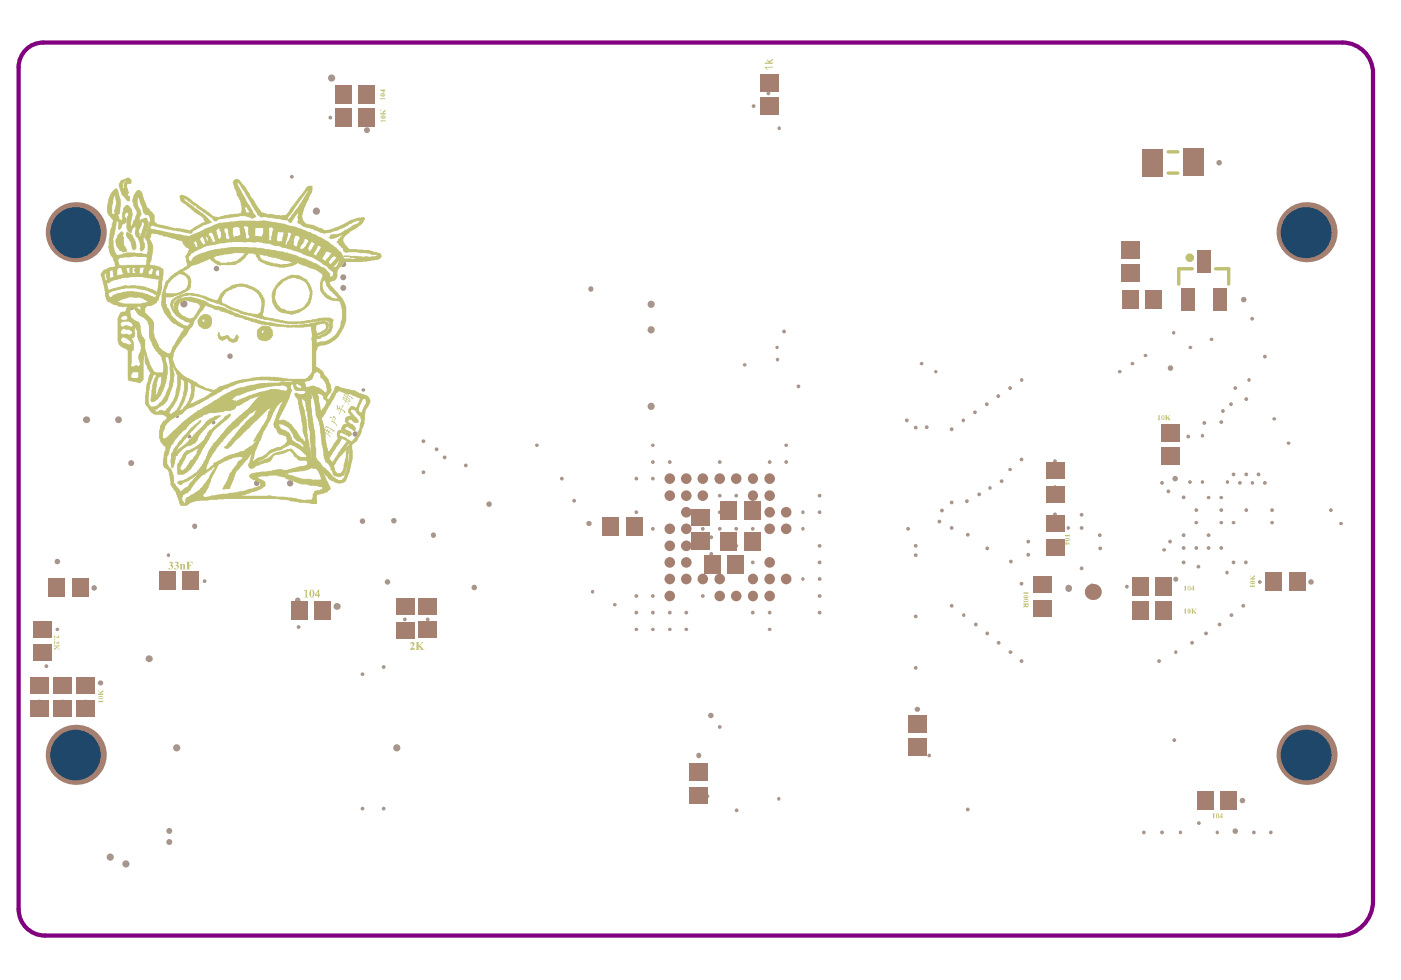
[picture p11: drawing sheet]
<svg xmlns="http://www.w3.org/2000/svg" width="289mm" height="202mm" viewBox="0 0 289 202" stroke-linecap="round" stroke-linejoin="round" font-family="sans-serif">
<path d="M5.6 10a5 5 0 0 1 3.3-1.2h268a6.3 6.3 0 0 1 6.3 6.3v170.8a7.1 7.1 0 0 1-7.1 7.1h-266.8a5.4 5.4 0 0 1-5.5-5.5v-173.6a5.1 5.1 0 0 1 1.8-3.9z" fill="none" stroke="#800080" stroke-width=".87"/>
<g fill="#a6968d">
<circle cx="232.4" cy="121" r=".39"/>
<circle cx="68.1" cy="24.3" r=".39"/>
<circle cx="225.2" cy="120.7" r=".39"/>
<circle cx="164.7" cy="79.7" r=".39"/>
<circle cx="155.4" cy="21.9" r=".39"/>
<circle cx="68.4" cy="16.1" r=".74"/>
<circle cx="226.9" cy="113.1" r=".39"/>
<circle cx="226.8" cy="110.4" r=".39"/>
<circle cx="252.2" cy="84.8" r=".39"/>
<circle cx="196.3" cy="125" r=".39"/>
<circle cx="198.7" cy="126.9" r=".37"/>
<circle cx="201.2" cy="128.8" r=".39"/>
<circle cx="203.6" cy="130.7" r=".39"/>
<circle cx="205.9" cy="132.6" r=".39"/>
<circle cx="208.4" cy="134.5" r=".39"/>
<circle cx="210.7" cy="136.4" r=".39"/>
<circle cx="39.1" cy="90" r=".39"/>
<circle cx="74.8" cy="139.1" r=".39"/>
<circle cx="79.1" cy="137.6" r=".39"/>
<circle cx="79.1" cy="166.8" r=".39"/>
<circle cx="74.8" cy="166.8" r=".39"/>
<circle cx="75" cy="80.4" r=".37"/>
<circle cx="87.3" cy="97.4" r=".39"/>
<circle cx="87.3" cy="91" r=".39"/>
<circle cx="90" cy="92.7" r=".39"/>
<circle cx="91.7" cy="94.3" r=".39"/>
<circle cx="158.5" cy="19.3" r=".39"/>
<circle cx="199.6" cy="167" r=".39"/>
<circle cx="160.6" cy="164.8" r=".37"/>
<circle cx="148.4" cy="95.3" r=".39"/>
<circle cx="60.2" cy="36.5" r=".39"/>
<circle cx="115.9" cy="98.7" r=".39"/>
<circle cx="122.2" cy="122.1" r=".37"/>
<circle cx="126.8" cy="124.7" r=".37"/>
<circle cx="134.6" cy="95.3" r=".39"/>
<circle cx="131.2" cy="105.7" r=".39"/>
<circle cx="138.1" cy="95.3" r=".39"/>
<circle cx="134.6" cy="98.7" r=".39"/>
<circle cx="169" cy="116" r=".39"/>
<circle cx="169" cy="122.9" r=".39"/>
<circle cx="169" cy="119.4" r=".39"/>
<circle cx="165.6" cy="119.4" r=".37"/>
<circle cx="169" cy="112.6" r=".39"/>
<circle cx="169" cy="105.7" r=".39"/>
<circle cx="165.6" cy="105.7" r=".37"/>
<circle cx="196.3" cy="103.6" r=".39"/>
<circle cx="193.7" cy="107.6" r=".39"/>
<circle cx="199.6" cy="110.3" r=".39"/>
<circle cx="196.3" cy="108.9" r=".39"/>
<circle cx="204.1" cy="100.7" r=".37"/>
<circle cx="206.6" cy="99.3" r=".39"/>
<circle cx="201.9" cy="102" r=".39"/>
<circle cx="199.4" cy="103.4" r=".39"/>
<circle cx="208.3" cy="96.8" r=".37"/>
<circle cx="245.1" cy="90" r=".39"/>
<circle cx="248" cy="89.9" r=".37"/>
<circle cx="251.9" cy="87.1" r=".39"/>
<circle cx="260.9" cy="73.6" r=".39"/>
<circle cx="262.4" cy="107.8" r=".37"/>
<circle cx="262.3" cy="105.2" r=".39"/>
<circle cx="258.3" cy="99.6" r=".37"/>
<circle cx="253.1" cy="99.4" r=".37"/>
<circle cx="153.6" cy="75.3" r=".37"/>
<circle cx="155.2" cy="119.4" r=".39"/>
<circle cx="158.7" cy="119.4" r=".39"/>
<circle cx="158.7" cy="116" r=".39"/>
<circle cx="162.1" cy="119.4" r=".39"/>
<circle cx="158.7" cy="122.9" r=".39"/>
<circle cx="155.2" cy="122.9" r=".39"/>
<circle cx="151.8" cy="122.9" r=".39"/>
<circle cx="141.5" cy="116" r=".39"/>
<circle cx="141.5" cy="112.6" r=".39"/>
<circle cx="141.5" cy="119.4" r=".39"/>
<circle cx="144.9" cy="119.4" r=".39"/>
<circle cx="148.4" cy="119.4" r=".39"/>
<circle cx="148.4" cy="122.9" r=".39"/>
<circle cx="138.1" cy="122.9" r=".39"/>
<circle cx="138.1" cy="119.4" r=".39"/>
<circle cx="138.1" cy="116" r=".39"/>
<circle cx="138.1" cy="112.6" r=".39"/>
<circle cx="144.9" cy="102.2" r=".39"/>
<circle cx="141.5" cy="109.1" r=".39"/>
<circle cx="141.5" cy="105.7" r=".39"/>
<circle cx="141.5" cy="102.2" r=".39"/>
<circle cx="138.1" cy="109.1" r=".39"/>
<circle cx="138.1" cy="102.2" r=".39"/>
<circle cx="138.1" cy="98.7" r=".39"/>
<circle cx="141.5" cy="98.7" r=".39"/>
<circle cx="158.7" cy="109.1" r=".39"/>
<circle cx="162.1" cy="109.1" r=".39"/>
<circle cx="162.1" cy="105.7" r=".39"/>
<circle cx="151.8" cy="98.7" r=".39"/>
<circle cx="155.2" cy="98.7" r=".39"/>
<circle cx="158.7" cy="98.7" r=".39"/>
<circle cx="158.7" cy="105.7" r=".39"/>
<circle cx="155.2" cy="102.2" r=".39"/>
<circle cx="158.7" cy="102.2" r=".39"/>
<circle cx="65.2" cy="43.6" r=".74"/>
<circle cx="49.3" cy="40" r=".48"/>
<circle cx="54.8" cy="48.8" r=".74"/>
<circle cx="17.9" cy="86.6" r=".73"/>
<circle cx="217.6" cy="95.1" r=".39"/>
<circle cx="88.2" cy="127.8" r=".39"/>
<circle cx="83.5" cy="127.8" r=".39"/>
<circle cx="212.1" cy="114.4" r=".39"/>
<circle cx="212.1" cy="111.7" r=".39"/>
<circle cx="223.1" cy="108.9" r=".39"/>
<circle cx="244.1" cy="110.4" r=".39"/>
<circle cx="249.2" cy="110.4" r=".39"/>
<circle cx="257" cy="105.2" r=".39"/>
<circle cx="249.3" cy="102.6" r=".37"/>
<circle cx="251.9" cy="102.6" r=".37"/>
<circle cx="255.7" cy="99.6" r=".39"/>
<circle cx="254.4" cy="107.8" r=".37"/>
<circle cx="251.9" cy="107.8" r=".37"/>
<circle cx="251.9" cy="105.2" r=".39"/>
<circle cx="244.1" cy="116" r=".39"/>
<circle cx="246.7" cy="113" r=".39"/>
<circle cx="249.2" cy="113" r=".39"/>
<circle cx="251.9" cy="113" r=".39"/>
<circle cx="254.4" cy="116" r=".39"/>
<circle cx="214.8" cy="120" r=".37"/>
<circle cx="245.4" cy="99.4" r=".39"/>
<circle cx="248" cy="99.4" r=".37"/>
<circle cx="42.2" cy="119.9" r=".39"/>
<circle cx="59.8" cy="99.7" r=".66"/>
<circle cx="74.8" cy="107.5" r=".57"/>
<circle cx="69.5" cy="125.1" r=".73"/>
<circle cx="34.7" cy="114.5" r=".37"/>
<circle cx="30.8" cy="135.9" r=".73"/>
<circle cx="81.8" cy="154.3" r=".74"/>
<circle cx="36.4" cy="154.3" r=".74"/>
<circle cx="26" cy="178.2" r=".74"/>
<circle cx="256.9" cy="116" r=".39"/>
<circle cx="210.7" cy="120.4" r=".39"/>
<circle cx="208.5" cy="115.8" r=".39"/>
<circle cx="203.6" cy="113.1" r=".39"/>
<circle cx="210.7" cy="94.8" r=".39"/>
<circle cx="196.3" cy="88.6" r=".39"/>
<circle cx="248.4" cy="87.2" r=".39"/>
<circle cx="247.1" cy="116.9" r=".39"/>
<circle cx="260.9" cy="99.6" r=".39"/>
<circle cx="259.8" cy="120" r=".39"/>
<circle cx="244.1" cy="113" r=".39"/>
<circle cx="22.7" cy="176.8" r=".74"/>
<circle cx="165.6" cy="109.1" r=".37"/>
<circle cx="169" cy="126.4" r=".39"/>
<circle cx="158.7" cy="126.4" r=".39"/>
<circle cx="158.7" cy="129.8" r=".37"/>
<circle cx="155.2" cy="126.4" r=".39"/>
<circle cx="251" cy="171.7" r=".37"/>
<circle cx="258.6" cy="171.7" r=".39"/>
<circle cx="243.4" cy="171.7" r=".37"/>
<circle cx="239.6" cy="171.7" r=".39"/>
<circle cx="235.9" cy="171.7" r=".39"/>
<circle cx="262.1" cy="171.7" r=".39"/>
<circle cx="148.4" cy="98.7" r=".39"/>
<circle cx="144.9" cy="98.7" r=".39"/>
<circle cx="134.7" cy="91.8" r=".37"/>
<circle cx="118.4" cy="103.3" r=".39"/>
<circle cx="131.2" cy="126.4" r=".39"/>
<circle cx="141.6" cy="129.8" r=".37"/>
<circle cx="141.5" cy="126.4" r=".39"/>
<circle cx="138.1" cy="126.4" r=".39"/>
<circle cx="134.6" cy="126.4" r=".39"/>
<circle cx="138.1" cy="129.8" r=".37"/>
<circle cx="134.7" cy="129.8" r=".37"/>
<circle cx="131.3" cy="129.8" r=".37"/>
<circle cx="131.2" cy="122.9" r=".39"/>
<circle cx="134.6" cy="122.9" r=".39"/>
<circle cx="151.8" cy="102.2" r=".39"/>
<circle cx="162.2" cy="91.8" r=".37"/>
<circle cx="162.1" cy="95.3" r=".39"/>
<circle cx="148.4" cy="102.2" r=".39"/>
<circle cx="158.7" cy="95.3" r=".39"/>
<circle cx="110.7" cy="91.8" r=".37"/>
<circle cx="148.4" cy="150" r=".39"/>
<circle cx="151.9" cy="167.1" r=".39"/>
<circle cx="145.9" cy="164.3" r=".39"/>
<circle cx="146.7" cy="114.3" r=".39"/>
<circle cx="146.7" cy="110.8" r=".39"/>
<circle cx="134.6" cy="109.1" r=".39"/>
<circle cx="75.7" cy="26.8" r=".61"/>
<circle cx="24.4" cy="86.6" r=".7"/>
<circle cx="34.9" cy="173.7" r=".61"/>
<circle cx="34.9" cy="171.4" r=".61"/>
<circle cx="27.1" cy="95.5" r=".61"/>
<circle cx="70.8" cy="57.2" r=".61"/>
<circle cx="70.8" cy="59.4" r=".61"/>
<circle cx="70.8" cy="54.5" r=".61"/>
<circle cx="259.5" cy="97.9" r=".39"/>
<circle cx="257" cy="97.9" r=".39"/>
<circle cx="194.3" cy="105.3" r=".39"/>
<circle cx="254.4" cy="97.9" r=".39"/>
<circle cx="27.1" cy="63.3" r=".61"/>
<circle cx="144.9" cy="105.7" r=".39"/>
<circle cx="148.4" cy="105.7" r=".39"/>
<circle cx="151.8" cy="112.6" r=".39"/>
<circle cx="155.2" cy="112.6" r=".39"/>
<circle cx="155.2" cy="105.7" r=".39"/>
<circle cx="155.2" cy="109.1" r=".39"/>
<circle cx="155.2" cy="116" r=".39"/>
<circle cx="151.8" cy="116" r=".39"/>
<circle cx="148.4" cy="109.1" r=".39"/>
<circle cx="151.8" cy="109.1" r=".39"/>
<circle cx="144.9" cy="109.1" r=".39"/>
<circle cx="144.9" cy="122.9" r=".39"/>
<circle cx="131.2" cy="98.7" r=".39"/>
<circle cx="160.7" cy="26.5" r=".37"/>
<circle cx="191.6" cy="155.8" r=".39"/>
<circle cx="253" cy="118.1" r=".37"/>
<circle cx="12.9" cy="144.7" r=".37"/>
<circle cx="8.2" cy="144.7" r=".39"/>
<circle cx="17.7" cy="144.7" r=".39"/>
<circle cx="11.8" cy="129.8" r=".37"/>
<circle cx="44" cy="87.1" r=".39"/>
<circle cx="247.2" cy="169.8" r=".39"/>
<circle cx="270.4" cy="120" r=".57"/>
<circle cx="217.6" cy="100.5" r=".39"/>
<circle cx="217.6" cy="112.2" r=".39"/>
<circle cx="217.6" cy="108.7" r=".39"/>
<circle cx="217.6" cy="106.1" r=".39"/>
<circle cx="36.5" cy="85.8" r=".39"/>
<circle cx="61.6" cy="129.3" r=".39"/>
<circle cx="61.4" cy="123.8" r=".57"/>
<circle cx="19.4" cy="121.3" r=".57"/>
<circle cx="37.9" cy="62.7" r=".74"/>
<circle cx="20.7" cy="140.9" r=".55"/>
<circle cx="9.6" cy="137.4" r=".39"/>
<circle cx="134.3" cy="83.8" r=".74"/>
<circle cx="134.3" cy="68" r=".74"/>
<circle cx="134.3" cy="62.8" r=".74"/>
<circle cx="121.5" cy="108" r=".55"/>
<circle cx="144.1" cy="155.8" r=".55"/>
<circle cx="189.2" cy="146.3" r=".55"/>
<circle cx="256.2" cy="165.1" r=".57"/>
<circle cx="242.2" cy="152.7" r=".39"/>
<circle cx="262.8" cy="86.4" r=".37"/>
<circle cx="146.6" cy="147.6" r=".57"/>
<circle cx="11.8" cy="115.8" r=".57"/>
<circle cx="121.8" cy="59.6" r=".55"/>
<circle cx="73.2" cy="89.5" r=".55"/>
<circle cx="254.7" cy="171.4" r=".57"/>
<circle cx="89.4" cy="110.4" r=".55"/>
<circle cx="81.2" cy="107.4" r=".57"/>
<circle cx="52.9" cy="99.7" r=".57"/>
<circle cx="79.9" cy="120" r=".57"/>
<circle cx="40.1" cy="108.6" r=".55"/>
<circle cx="47.4" cy="73.5" r=".57"/>
<circle cx="44.6" cy="55.4" r=".57"/>
<circle cx="97.8" cy="121.2" r=".57"/>
<circle cx="251.4" cy="33.6" r=".57"/>
<circle cx="256.5" cy="61.8" r=".57"/>
<circle cx="258.2" cy="65.7" r=".39"/>
<circle cx="210.7" cy="78.4" r=".37"/>
<circle cx="190.1" cy="75" r=".37"/>
<circle cx="193" cy="76.7" r=".35"/>
<circle cx="249.9" cy="70" r=".37"/>
<circle cx="242" cy="68.6" r=".37"/>
<circle cx="245.5" cy="71.7" r=".37"/>
<circle cx="161.7" cy="68.4" r=".39"/>
<circle cx="160.3" cy="71.7" r=".35"/>
<circle cx="160.3" cy="74.2" r=".37"/>
<circle cx="241.4" cy="75.9" r=".57"/>
<circle cx="236.3" cy="73.3" r=".37"/>
<circle cx="233.6" cy="75" r=".37"/>
<circle cx="230.9" cy="76.7" r=".37"/>
<circle cx="208.3" cy="80" r=".39"/>
<circle cx="205.9" cy="81.7" r=".39"/>
<circle cx="254.7" cy="80" r=".39"/>
<circle cx="257.6" cy="78.4" r=".37"/>
<circle cx="203.5" cy="83.4" r=".39"/>
<circle cx="201.1" cy="85" r=".39"/>
<circle cx="198.6" cy="86.7" r=".37"/>
<circle cx="253.9" cy="83.4" r=".39"/>
<circle cx="257" cy="82.3" r=".39"/>
<circle cx="256.4" cy="125" r=".39"/>
<circle cx="254" cy="126.9" r=".39"/>
<circle cx="251.5" cy="128.8" r=".39"/>
<circle cx="248.7" cy="130.7" r=".39"/>
<circle cx="245.8" cy="132.6" r=".39"/>
<circle cx="242.5" cy="134.5" r=".37"/>
<circle cx="239" cy="136.4" r=".39"/>
<circle cx="220.4" cy="121.4" r=".72"/>
<circle cx="220.3" cy="108.9" r=".37"/>
<circle cx="246.7" cy="105.2" r=".39"/>
<circle cx="246.7" cy="107.8" r=".37"/>
<circle cx="223.1" cy="106.2" r=".39"/>
<circle cx="242.5" cy="119.5" r=".53"/>
<circle cx="240.1" cy="113.4" r=".37"/>
<circle cx="241.3" cy="111.7" r=".39"/>
<circle cx="223.1" cy="117.2" r=".39"/>
<circle cx="265.8" cy="91.4" r=".37"/>
<circle cx="241" cy="101.4" r=".39"/>
<circle cx="242.3" cy="98.7" r=".57"/>
<circle cx="244.1" cy="102.6" r=".39"/>
<circle cx="239.6" cy="99.6" r=".39"/>
<circle cx="274.5" cy="105.2" r=".39"/>
<circle cx="276.6" cy="108" r=".37"/>
<circle cx="188.8" cy="127.1" r=".39"/>
<circle cx="187.3" cy="109.1" r=".39"/>
<circle cx="187" cy="86.7" r=".39"/>
<circle cx="191.1" cy="88.1" r=".39"/>
<circle cx="169" cy="102.2" r=".39"/>
<circle cx="188.8" cy="137.8" r=".39"/>
<circle cx="188.8" cy="114.5" r=".39"/>
<circle cx="188.8" cy="112.6" r=".39"/>
<circle cx="188.8" cy="88.2" r=".39"/>
<circle cx="100.9" cy="104" r=".57"/>
<circle cx="96.1" cy="96" r=".39"/>
</g>
<g fill="#800000">
<path d="M252 163.6h2.8v3.1h-2.8z" fill-rule="evenodd"/>
<path d="M216 106.7h3.2v2.7h-3.2z" fill-rule="evenodd"/>
<path d="M216 100.6h3.2v2.7h-3.2z" fill-rule="evenodd"/>
<path d="M145.5 114.8h2.8v3.2h-2.8z" fill-rule="evenodd"/>
<path d="M124.6 107h2.7v3.2h-2.7z" fill-rule="evenodd"/>
<path d="M82 128.7h3.1v2.7h-3.1z" fill-rule="evenodd"/>
<path d="M74.3 22.6h2.8v3.1h-2.8z" fill-rule="evenodd"/>
<path d="M74.3 18h2.7v3.1h-2.7z" fill-rule="evenodd"/>
<path d="M69.5 22.6h2.8v3.2h-2.8z" fill-rule="evenodd"/>
<path d="M69.5 18h2.7v3.1h-2.7z" fill-rule="evenodd"/>
<path d="M7.2 128.4h3v2.7h-3z" fill-rule="evenodd"/>
<path d="M266.1 118.4h2.7v3.2h-2.7z" fill-rule="evenodd"/>
<path d="M250.5 59.7h2.1v4.1h-2.1z" fill-rule="evenodd"/>
<path d="M244 59.7h2.1v4.1h-2.1z" fill-rule="evenodd"/>
<path d="M244.3 31h3.5v5h-3.5z" fill-rule="evenodd"/>
<path d="M236.5 60.3h2.7v3h-2.7z" fill-rule="evenodd"/>
<path d="M236 31.1h3.5v5h-3.5z" fill-rule="evenodd"/>
<path d="M216 111.5h3.2v2.7h-3.2z" fill-rule="evenodd"/>
<path d="M216 95.8h3.2v2.7h-3.2z" fill-rule="evenodd"/>
<path d="M187.7 152.7h3.1v2.8h-3.1z" fill-rule="evenodd"/>
<path d="M187.7 147.9h3.1v2.8h-3.1z" fill-rule="evenodd"/>
<path d="M153.7 110.1h2.8v3.1h-2.8z" fill-rule="evenodd"/>
<path d="M153.7 103.8h2.8v3h-2.8z" fill-rule="evenodd"/>
<path d="M82 123.7h3.1v2.7h-3.1z" fill-rule="evenodd"/>
<path d="M60.3 124.5h2.8v3h-2.8z" fill-rule="evenodd"/>
<path d="M33.2 118.2h2.7v3.1h-2.7z" fill-rule="evenodd"/>
<path d="M11.3 140h3.1v2.7h-3.1z" fill-rule="evenodd"/>
<path d="M11.3 144.8h3.1v2.7h-3.1z" fill-rule="evenodd"/>
<path d="M7.2 133.2h3v2.8h-3z" fill-rule="evenodd"/>
<path d="M6.7 140h3.1v2.7h-3.1z" fill-rule="evenodd"/>
<path d="M6.7 144.8h3.1v2.7h-3.1z" fill-rule="evenodd"/>
<path d="M247.2 163.6h2.8v3.1h-2.8z" fill-rule="evenodd"/>
<path d="M247.2 51.9h2v4h-2z" fill-rule="evenodd"/>
<path d="M239.9 92.7h3.1v2.8h-3.1z" fill-rule="evenodd"/>
<path d="M239.9 87.9h3.1v2.8h-3.1z" fill-rule="evenodd"/>
<path d="M231.5 50.1h3.1v2.8h-3.1z" fill-rule="evenodd"/>
<path d="M142.5 162.7h3.1v2.7h-3.1z" fill-rule="evenodd"/>
<path d="M142.5 157.9h3.1v2.8h-3.1z" fill-rule="evenodd"/>
<path d="M150.3 114.8h2.8v3.2h-2.8z" fill-rule="evenodd"/>
<path d="M157 15.6h3.2v2.8h-3.2z" fill-rule="evenodd"/>
<path d="M129.4 107h2.8v3.2h-2.8z" fill-rule="evenodd"/>
<path d="M86.7 128.5h3v2.7h-3z" fill-rule="evenodd"/>
<path d="M261.3 118.5h2.7v3.1h-2.7z" fill-rule="evenodd"/>
<path d="M238.6 119.4h2.8v3.1h-2.8z" fill-rule="evenodd"/>
<path d="M233.8 119.4h2.8v3.1h-2.8z" fill-rule="evenodd"/>
<path d="M238.6 124.3h2.8v3.2h-2.8z" fill-rule="evenodd"/>
<path d="M233.8 124.3h2.8v3.2h-2.8z" fill-rule="evenodd"/>
<path d="M231.7 60.2h2.7v3.1h-2.7z" fill-rule="evenodd"/>
<path d="M231.5 54.9h3.1v2.8h-3.1z" fill-rule="evenodd"/>
<path d="M213.3 119.2h3.2v2.7h-3.2z" fill-rule="evenodd"/>
<path d="M213.3 124.2h3.2v2.7h-3.2z" fill-rule="evenodd"/>
<path d="M148.9 110.1h2.8v3.1h-2.8z" fill-rule="evenodd"/>
<path d="M148.9 103.8h2.8v3h-2.8z" fill-rule="evenodd"/>
<path d="M143 110.3h3v2.8h-3z" fill-rule="evenodd"/>
<path d="M143 105.4h3v2.8h-3z" fill-rule="evenodd"/>
<path d="M157 20.4h3.2v2.8h-3.2z" fill-rule="evenodd"/>
<path d="M86.7 123.7h3v2.7h-3z" fill-rule="evenodd"/>
<path d="M65.1 124.5h2.8v3h-2.8z" fill-rule="evenodd"/>
<path d="M38 118.2h2.7v3.1h-2.7z" fill-rule="evenodd"/>
<path d="M16.1 140h3.1v2.7h-3.1z" fill-rule="evenodd"/>
<path d="M16.1 144.8h3.1v2.7h-3.1z" fill-rule="evenodd"/>
<path d="M10.4 119.6h2.7v3.1h-2.7z" fill-rule="evenodd"/>
<path d="M15.2 119.6h2.7v3.1h-2.7z" fill-rule="evenodd"/>
</g>
<circle cx="225.4" cy="122.1" r="1.31" fill="#800000"/>
<g fill="#a57f6f">
<circle cx="155.3" cy="119.4" r="1.07"/>
<circle cx="158.7" cy="119.4" r="1.09"/>
<circle cx="158.7" cy="116" r="1.09"/>
<circle cx="162.1" cy="119.4" r="1.09"/>
<circle cx="158.7" cy="122.9" r="1.09"/>
<circle cx="155.3" cy="122.9" r="1.07"/>
<circle cx="151.8" cy="122.9" r="1.09"/>
<circle cx="141.5" cy="116" r="1.09"/>
<circle cx="141.5" cy="112.6" r="1.09"/>
<circle cx="141.5" cy="119.4" r="1.09"/>
<circle cx="144.9" cy="119.4" r="1.09"/>
<circle cx="148.4" cy="119.4" r="1.09"/>
<circle cx="148.4" cy="122.9" r="1.09"/>
<circle cx="138.1" cy="122.9" r="1.09"/>
<circle cx="138.1" cy="119.4" r="1.09"/>
<circle cx="138.1" cy="116" r="1.09"/>
<circle cx="138.1" cy="112.6" r="1.09"/>
<circle cx="144.9" cy="102.2" r="1.09"/>
<circle cx="141.5" cy="109.1" r="1.09"/>
<circle cx="141.5" cy="105.7" r="1.09"/>
<circle cx="141.5" cy="102.2" r="1.09"/>
<circle cx="138.1" cy="109.1" r="1.09"/>
<circle cx="138.1" cy="102.2" r="1.09"/>
<circle cx="138.1" cy="98.7" r="1.09"/>
<circle cx="141.5" cy="98.7" r="1.09"/>
<circle cx="158.7" cy="109.1" r="1.09"/>
<circle cx="162.1" cy="109.1" r="1.09"/>
<circle cx="162.1" cy="105.7" r="1.09"/>
<circle cx="151.8" cy="98.7" r="1.09"/>
<circle cx="155.3" cy="98.7" r="1.07"/>
<circle cx="158.7" cy="98.7" r="1.09"/>
<circle cx="158.7" cy="105.7" r="1.09"/>
<circle cx="155.3" cy="102.2" r="1.07"/>
<circle cx="158.7" cy="102.2" r="1.09"/>
<circle cx="148.4" cy="98.7" r="1.09"/>
<circle cx="144.9" cy="98.7" r="1.09"/>
<circle cx="269.5" cy="155.7" r="6.2"/>
</g>
<circle cx="269.4" cy="155.7" r="5.2" fill="#1f4769"/>
<circle cx="269.5" cy="47.9" r="6.2" fill="#a57f6f"/>
<circle cx="269.4" cy="48" r="5.2" fill="#1f4769"/>
<circle cx="15.6" cy="155.7" r="6.2" fill="#a57f6f"/>
<circle cx="15.6" cy="155.7" r="5.2" fill="#1f4769"/>
<circle cx="15.6" cy="47.9" r="6.2" fill="#a57f6f"/>
<circle cx="15.5" cy="48" r="5.2" fill="#1f4769"/>
<g fill="#a57f6f">
<path d="M251.6 163.2h3.5v3.8h-3.5z" fill-rule="evenodd"/>
<path d="M215.7 106.3h3.8v3.4h-3.8z" fill-rule="evenodd"/>
<path d="M215.7 100.3h3.8v3.4h-3.8z" fill-rule="evenodd"/>
<path d="M145.2 114.5h3.4v3.8h-3.4z" fill-rule="evenodd"/>
<path d="M124.3 106.7h3.4v3.8h-3.4z" fill-rule="evenodd"/>
<path d="M81.7 128.3h3.8v3.5h-3.8z" fill-rule="evenodd"/>
<path d="M73.9 22.3h3.5v3.8h-3.5z" fill-rule="evenodd"/>
<path d="M73.9 17.6h3.4v3.9h-3.4z" fill-rule="evenodd"/>
<path d="M69.1 22.3h3.5v3.8h-3.5z" fill-rule="evenodd"/>
<path d="M69.1 17.6h3.4v3.9h-3.4z" fill-rule="evenodd"/>
<path d="M6.8 128.1h3.8v3.4h-3.8z" fill-rule="evenodd"/>
<path d="M265.8 118.1h3.4v3.8h-3.4z" fill-rule="evenodd"/>
<path d="M250.2 59.4h2.8v4.7h-2.8z" fill-rule="evenodd"/>
<path d="M243.6 59.4h2.8v4.7h-2.8z" fill-rule="evenodd"/>
<path d="M244 30.6h4.2v5.7h-4.2z" fill-rule="evenodd"/>
<path d="M236.1 59.9h3.5v3.8h-3.5z" fill-rule="evenodd"/>
<path d="M235.7 30.7h4.2v5.7h-4.2z" fill-rule="evenodd"/>
<path d="M215.7 111.1h3.8v3.5h-3.8z" fill-rule="evenodd"/>
<path d="M215.7 95.4h3.8v3.5h-3.8z" fill-rule="evenodd"/>
<path d="M187.3 152.4h3.9v3.5h-3.9z" fill-rule="evenodd"/>
<path d="M187.3 147.5h3.9v3.5h-3.9z" fill-rule="evenodd"/>
<path d="M153.4 109.7h3.5v3.8h-3.5z" fill-rule="evenodd"/>
<path d="M153.4 103.4h3.5v3.8h-3.5z" fill-rule="evenodd"/>
<path d="M81.7 123.3h3.8v3.5h-3.8z" fill-rule="evenodd"/>
<path d="M60 124.1h3.5v3.8h-3.5z" fill-rule="evenodd"/>
<path d="M32.8 117.9h3.4v3.8h-3.4z" fill-rule="evenodd"/>
<path d="M11 139.6h3.8v3.5h-3.8z" fill-rule="evenodd"/>
<path d="M11 144.5h3.8v3.4h-3.8z" fill-rule="evenodd"/>
<path d="M6.8 132.9h3.8v3.4h-3.8z" fill-rule="evenodd"/>
<path d="M6.4 139.6h3.7v3.5h-3.7z" fill-rule="evenodd"/>
<path d="M6.4 144.5h3.7v3.4h-3.7z" fill-rule="evenodd"/>
<path d="M246.8 163.2h3.5v3.8h-3.5z" fill-rule="evenodd"/>
<path d="M246.8 51.6h2.7v4.6h-2.7z" fill-rule="evenodd"/>
<path d="M239.6 92.4h3.8v3.5h-3.8z" fill-rule="evenodd"/>
<path d="M239.6 87.5h3.8v3.6h-3.8z" fill-rule="evenodd"/>
<path d="M231.1 49.7h3.9v3.5h-3.9z" fill-rule="evenodd"/>
<path d="M142.2 162.4h3.7v3.4h-3.7z" fill-rule="evenodd"/>
<path d="M142.2 157.5h3.7v3.5h-3.7z" fill-rule="evenodd"/>
<path d="M150 114.5h3.4v3.8h-3.4z" fill-rule="evenodd"/>
<path d="M156.7 15.3h3.8v3.5h-3.8z" fill-rule="evenodd"/>
<path d="M129.1 106.7h3.4v3.8h-3.4z" fill-rule="evenodd"/>
<path d="M86.3 128.2h3.8v3.4h-3.8z" fill-rule="evenodd"/>
<path d="M261 118.2h3.4v3.7h-3.4z" fill-rule="evenodd"/>
<path d="M238.3 119h3.5v3.9h-3.5z" fill-rule="evenodd"/>
<path d="M233.5 119h3.5v3.9h-3.5z" fill-rule="evenodd"/>
<path d="M238.3 123.9h3.5v3.9h-3.5z" fill-rule="evenodd"/>
<path d="M233.5 123.9h3.5v3.9h-3.5z" fill-rule="evenodd"/>
<path d="M231.3 59.8h3.5v3.9h-3.5z" fill-rule="evenodd"/>
<path d="M231.1 54.6h3.9v3.5h-3.9z" fill-rule="evenodd"/>
<path d="M213 118.9h3.8v3.4h-3.8z" fill-rule="evenodd"/>
<path d="M213 123.9h3.8v3.4h-3.8z" fill-rule="evenodd"/>
<path d="M148.6 109.7h3.5v3.8h-3.5z" fill-rule="evenodd"/>
<path d="M148.6 103.4h3.5v3.8h-3.5z" fill-rule="evenodd"/>
<path d="M142.6 109.9h3.8v3.5h-3.8z" fill-rule="evenodd"/>
<path d="M142.6 105.1h3.8v3.4h-3.8z" fill-rule="evenodd"/>
<path d="M156.7 20.1h3.8v3.5h-3.8z" fill-rule="evenodd"/>
<path d="M86.3 123.3h3.8v3.5h-3.8z" fill-rule="evenodd"/>
<path d="M64.8 124.1h3.5v3.8h-3.5z" fill-rule="evenodd"/>
<path d="M37.6 117.9h3.4v3.8h-3.4z" fill-rule="evenodd"/>
<path d="M15.8 139.6h3.8v3.5h-3.8z" fill-rule="evenodd"/>
<path d="M15.8 144.5h3.8v3.4h-3.8z" fill-rule="evenodd"/>
<path d="M10 119.3h3.4v3.8h-3.4z" fill-rule="evenodd"/>
<path d="M14.8 119.3h3.4v3.8h-3.4z" fill-rule="evenodd"/>
</g>
<circle cx="225.4" cy="122.1" r="1.66" fill="#a57f6f"/>
<path d="M240.9 31.3h2M240.9 35.7h2M245.9 55.4h-2.8v3.2M250.7 55.4h2.7v3.2" fill="none" stroke="#c0c073" stroke-width=".7"/>
<g fill="none" stroke="#c0c073" stroke-width=".21">
<path d="M23 39.9h1.4M23 39.8h1.4M23.1 39.7h1.3M23.2 39.6h1.2M23.3 39.5h1M23.4 39.4h.9M23.5 39.3h.8M23.6 39.2h.6M23.7 39.1h.5M23.7 39h.4M23.9 39h.1M24.6 38.5h.6"/>
<path d="M24.6 38.4h.6M24.6 38.3h.6M24.6 38.2h.6M24.6 38.1h.6M24.6 38h.7M24.7 38.7h.6M24.7 38.6h.5M24.7 37.9h.6M24.7 37.8h.6M24.8 39h1.5M24.8 39h.6M24.8 38.9h.6"/>
<path d="M24.8 38.8h.5M24.8 37.7h.6M24.8 37.6h.6M24.9 39.3h1.4M24.9 39.2h1.4M24.9 39.1h1.4M24.9 37.5h.6M24.9 37.5h.7M25 39.6h1.4M25 39.5h1.4M25 39.4h1.4M25 37.4h.7"/>
<path d="M25 37.3h2.1M25.1 39.7h1.4M25.1 39.9h1.3M25.1 39.8h1.3M25.1 37.2h1.9M25.4 37.1h1.6M25.6 39h.7M25.6 38.9h.6M25.6 38.4h.5M25.6 38.3h.5M25.6 38.2h.5M25.7 38.8h.5"/>
<path d="M25.7 38.7h.4M25.7 38.5h.4M25.7 38.2h.4M25.7 38.1h.4M25.7 38h.5M25.7 37.9h.6M25.7 37h1.2M25.7 38.6h.4M25.7 37.8h1.3M25.7 37.7h1.3M25.7 37.6h1.3M25.9 37.5h1.1"/>
<path d="M25.9 36.9h.9M26.1 37.5h1M26.1 36.8h.6M26.2 37.4h.9M26.2 36.8h.4M27.9 39.9h1.3M27.9 39.8h1.3M28 39.7h1.2M28.1 39.7h1.1M28.1 39.6h1M28.3 39.5h.7M28.3 39.4h.6"/>
<path d="M28.4 39.3h.3M48.1 37.7h.8M48.1 37.6h1M48.2 38h.7M48.2 37.9h.7M48.2 37.8h.7M48.2 37.5h1.4M48.2 37.5h1.3M48.2 37.4h1.3M48.3 38.2h.7M48.3 38.1h.6M48.3 37.3h1.1"/>
<path d="M48.4 38.5h.7M48.4 38.4h.7M48.4 38.3h.7M48.4 37.2h.9M48.4 38.9h.9M48.4 38.8h.9M48.4 38.7h.8M48.4 38.6h.8M48.4 37.1h.7M48.5 39h.9M48.6 39.2h1M48.6 39.1h.9"/>
<path d="M48.6 39h.8M48.6 37h.5M48.7 39.4h1M48.7 39.3h.9M48.8 39.6h1M48.8 39.5h.9M48.9 39.7h.9M49 39.9h.9M49 39.8h.8M49.1 37.6h.6M49.2 37.7h.6M49.3 37.8h.5"/>
<path d="M49.4 37.9h.4M49.5 38.1h.5M49.5 38h.4M49.6 38.2h.5M49.7 38.3h.6M49.7 38.2h.5M49.8 38.5h.6M49.8 38.4h.6M49.8 38.6h.7M49.9 38.8h.7M49.9 38.7h.6M50 39h.7"/>
<path d="M50 38.9h.7M50.1 39h.6M50.2 39.1h.6M50.3 39.3h.6M50.3 39.2h.6M50.4 39.4h.6M50.5 39.6h.6M50.5 39.5h.6M50.5 39.7h.6M50.6 39.9h.7M50.6 39.8h.6M50.6 39.7h.6"/>
<path d="M62.4 39.9h.4M62.5 39.8h.4M62.6 39.7h.4M62.6 39.7h.5M62.7 39.6h.4M62.8 39.5h.4M62.8 39.4h.5M62.9 39.3h.5M62.9 39.2h1.4M63 39.1h1.3M63 39h1.3M63.1 39h1.2"/>
<path d="M63.2 38.9h1.1M63.2 38.8h1.1M63.3 39.9h.8M63.3 38.7h1M63.4 39.8h.8M63.4 38.6h.9M63.5 39.7h.7M63.5 39.6h.7M63.5 39.5h.7M63.5 39.4h.7M63.5 39.3h.8M63.5 38.5h.8"/>
<path d="M63.6 38.4h.7M20.9 56.8h.6M20.9 56.7h.6M20.9 56.5h.6M20.9 56.6h.6M20.9 57h.6M20.9 56.9h.6M20.9 56.4h.7M20.9 56.3h.7M21 57.1h.5M21 57.2h.6M21.1 56.2h1.5"/>
<path d="M21.1 57.6h.5M21.1 57.5h.5M21.1 57.4h.5M21.1 57.3h.5M21.2 57.9h.6M21.2 57.8h.5M21.2 57.7h.4M21.2 56.1h1.4M21.3 58.4h.7M21.3 58.3h1M21.3 58.2h1.2M21.3 58.2h1.3"/>
<path d="M21.3 58.1h1.5M21.3 58h1.6M21.3 56h1.3M21.3 55.9h1.4M21.4 58.6h.6M21.4 58.5h.6M21.4 55.8h1.3M21.5 58.9h.6M21.5 58.8h.6M21.5 58.7h.5M21.5 55.7h1.5M21.6 59.4h.6"/>
<path d="M21.6 59.3h.6M21.6 59.2h.6M21.6 59.1h.5M21.6 59h.5M21.6 59.9h.7M21.6 59.8h.7M21.6 59.7h.7M21.6 59.6h.7M21.6 59.5h.6M21.7 56.3h.9M21.8 55.6h2.4M21.9 56.4h.7"/>
<path d="M22 57.9h1.1M22 57.1h.6M22 57h.6M22 56.9h.6M22 56.8h.6M22 56.7h.6M22 56.5h.6M22 57.3h.6M22 57.2h.6M22 56.6h.6M22.1 57.8h1.2M22.1 57.7h1.6"/>
<path d="M22.1 55.5h2.1M22.1 57.5h2.8M22.1 57.4h.6M22.2 55.4h2M22.2 57.6h1.9M22.2 57.5h2.2M22.2 43.8h.8M22.2 43.7h.8M22.2 43.6h.8M22.2 43.5h.8M22.2 43.4h.8M22.2 43.3h.8"/>
<path d="M22.2 43.2h.8M22.2 43.1h.8M22.2 43h.8M22.2 42.9h.8M22.2 42.8h.8M22.2 42.7h.8M22.2 42.6h.8M22.2 42.5h.8M22.3 55.4h1.9M22.3 43.9h.7M22.3 42.4h.7M22.3 42.3h.7"/>
<path d="M22.3 42.2h.8M22.3 42.1h.8M22.3 42h.8M22.3 44h.7M22.3 41.9h.9M22.3 41.8h.9M22.3 41.7h.9M22.3 41.6h1M22.4 51.1h1M22.4 51h1M22.4 50.9h1M22.4 50.8h.9"/>
<path d="M22.4 44.3h1M22.4 44.2h.9M22.4 44.1h.7M22.4 41.5h.8M22.4 41.4h.8M22.4 41.3h.8M22.4 41.2h.8M22.4 41.1h.9M22.5 59.9h1.2M22.5 51.5h1M22.5 51.4h1M22.5 51.3h1"/>
<path d="M22.5 51.2h1M22.5 51.1h.9M22.5 50.7h.8M22.5 50.6h.8M22.5 50.4h.8M22.5 50.3h.8M22.5 50.2h.8M22.5 50.1h.8M22.5 50h.8M22.5 49.9h.8M22.5 49.8h.8M22.5 49.7h.8"/>
<path d="M22.5 49.5h.7M22.5 49.4h.7M22.5 49.3h.7M22.5 44.5h1.8M22.5 44.4h1.8M22.5 41.1h.8M22.5 41h.8M22.5 40.9h.8M22.5 49.6h.8M22.6 59.8h1.4M22.6 55.3h1.9M22.6 51.9h1.1"/>
<path d="M22.6 51.8h1M22.6 50.5h.7M22.6 49.2h.6M22.6 49.1h.7M22.6 49h.7M22.6 48.9h.7M22.6 51.7h1M22.6 51.6h.9M22.6 40.8h.8M22.6 40.7h.8M22.6 40.6h.8M22.7 52.2h1"/>
<path d="M22.7 52.1h1M22.7 52h1M22.7 55.2h3.8M22.7 48.9h.7M22.7 48.8h.7M22.7 48.7h.7M22.7 48.6h.8M22.7 48.5h.8M22.7 48.4h.8M22.7 48.3h.8M22.7 48.2h.9M22.7 40.5h.8"/>
<path d="M22.7 40.4h.8M22.8 52.4h1M22.8 52.3h1M22.8 59.7h1.6M22.8 48.1h.8M22.8 48h.8M22.8 47.9h.8M22.8 47.8h.9M22.8 47.7h.9M22.8 47.6h.9M22.8 44.7h1.6M22.8 44.6h1.6"/>
<path d="M22.8 40.4h.7M22.8 40.3h.8M22.9 52.5h1.1M22.9 52.5h1M22.9 47.5h.8M22.9 47.4h.8M22.9 47.3h.8M22.9 57.4h2M22.9 44.8h1.6M22.9 44.7h1.5M22.9 40.2h1.5M22.9 40.1h1.5"/>
<path d="M23 52.7h1.2M23 52.6h1.1M23 44.9h1.5M23 47.2h.7M23 47.1h.7M23 40h1.4M23 52.8h8.2M23 45h1.4M23 59.7h1.8M23 47h.7M23 46.9h.8M23 57.3h2.4"/>
<path d="M23.1 52.9h4.2M23.1 46.8h.7M23.1 46.5h.8M23.1 46.4h.8M23.1 46.3h.8M23.1 45.1h1.3M23.2 53h3.6M23.2 46.1h.7M23.2 46.7h.6M23.2 46.6h.6M23.2 46.2h.7M23.2 45.2h1.3"/>
<path d="M23.3 46.1h.6M23.3 46h.6M23.3 45.9h.6M23.3 45.8h.6M23.3 45.4h1.5M23.3 59.6h1.8M23.3 56h.8M23.3 55.9h.8M23.3 55.8h.8M23.3 55.7h.8M23.3 53.2h1.4M23.3 53.1h2.1"/>
<path d="M23.3 45.3h1.4M23.3 57.2h3.2M23.4 45.7h.6M23.4 45.6h.6M23.4 45.5h2.5M23.4 45.4h1.6M23.4 56.5h.7M23.4 56.4h.7M23.4 56.3h.7M23.4 56.2h.7M23.4 56.1h.7M23.4 55.1h9.6"/>
<path d="M23.4 53.3h1.1M23.4 53.2h1.1M23.4 56.6h.7M23.5 57h10M23.5 56.9h9.1M23.5 56.8h.6M23.5 56.7h.6M23.5 53.8h.8M23.5 53.7h.8M23.5 53.6h.8M23.5 53.5h.9M23.5 53.4h.9"/>
<path d="M23.5 44.3h.9M23.6 57.1h3.5M23.6 53.9h.7M23.6 44.2h.8M23.7 59.5h2M23.7 54h.7M23.7 53.9h.7M23.7 44.1h.8M23.7 43.7h.9M23.7 43.6h1M23.7 43.5h1M23.7 43.4h1"/>
<path d="M23.7 43.3h1M23.7 40.3h.7M23.7 55h8.9M23.7 54.6h.8M23.7 54.5h.8M23.7 54.4h.7M23.7 54.3h.7M23.7 54.2h.7M23.7 54.1h.7M23.7 44h.9M23.7 43.9h.9M23.7 43.8h.9"/>
<path d="M23.7 43.2h1M23.7 40.4h.8M23.8 54.9h8.5M23.8 54.8h8.1M23.8 54.7h.6M23.8 54.7h.7M23.8 43.1h.9M23.8 43h.9M23.8 42.9h.9M23.8 42.8h.9M23.8 40.7h.8M23.8 40.6h.8"/>
<path d="M23.8 40.5h.7M23.9 50.1h1.6M23.9 50h1.6M23.9 49.9h1.6M23.9 49.8h1.6M23.9 49.7h1.5M23.9 49.5h1.5M23.9 42.7h.8M23.9 42.6h.9M23.9 42.5h.9M23.9 41.2h.9M23.9 41.1h.9"/>
<path d="M23.9 41.1h.8M23.9 41h.8M23.9 40.9h.8M23.9 40.8h.7M23.9 49.6h1.5M24 50.4h1.5M24 50.3h1.5M24 50.2h1.5M24 49.4h1.4M24 42.4h.8M24 42.3h.8M24 42.2h.8"/>
<path d="M24 42.1h.8M24 42h.8M24 41.9h.8M24 41.8h.8M24 41.5h.8M24 41.4h.8M24 41.3h.8M24.1 59.4h6.2M24.1 50.8h1.6M24.1 50.7h1.5M24.1 50.6h1.4M24.1 50.5h1.4"/>
<path d="M24.1 50.4h1.4M24.1 49.3h1.3M24.1 49.2h1.4M24.1 49.1h1.4M24.1 41.8h.7M24.1 41.7h.7M24.1 41.6h.7M24.2 50.9h1.5M24.2 49h1.3M24.3 52.7h6.9M24.3 45.6h1.6M24.3 51h1.4"/>
<path d="M24.3 48.9h1.1M24.3 48.9h1M24.3 48.8h1M24.3 48.7h1M24.3 48.6h1M24.4 45.7h1.5M24.4 59.3h5.7M24.4 56.8h7.7M24.4 51.1h1.4M24.4 48.5h.9M24.4 52.6h6.9M24.4 51.2h1.5"/>
<path d="M24.4 48.4h.9M24.4 47.2h.4M24.4 47.1h.4M24.4 47h.5M24.4 46.9h.6M24.4 46.8h.7M24.4 46.7h.7M24.4 46.6h.7M24.5 46.1h1M24.5 46.1h1.2M24.5 46h1.3M24.5 45.9h1.4"/>
<path d="M24.5 45.8h1.4M24.5 51.3h1.4M24.5 48.3h.8M24.5 47.3h.2M24.5 46.5h.6M24.5 46.4h.6M24.5 46.3h.6M24.5 46.2h.8M24.6 56.8h7.5M24.6 51.5h1.4M24.6 51.4h1.4M24.6 48.2h.8"/>
<path d="M24.7 59.2h5.2M24.7 48.2h.7M24.7 51.6h1.4M24.8 48.1h.6M24.8 48h.5M24.8 51.7h1.2M24.9 47.9h.2M25 52.5h6.3M25.1 59.1h4.4M25.1 47.8h.1M25.1 51.8h.9M25.1 45.4h.9"/>
<path d="M25.1 56.7h6M25.1 55.5h.9M25.1 55.4h.9M25.1 55.3h.9M25.1 40.1h1.2M25.1 40h1.2M25.2 52.5h6.1M25.2 56h1M25.2 55.9h.9M25.2 55.8h.9M25.2 55.7h.8M25.2 55.6h.8"/>
<path d="M25.2 51.9h.4M25.2 51.8h.9M25.2 40.2h1M25.3 45.4h.7M25.3 45h.5M25.3 44.9h.5M25.3 59h3.6M25.3 56.1h.9M25.3 45.3h.7M25.3 45.2h.7M25.3 45.1h.7M25.3 44.8h.4"/>
<path d="M25.3 44.7h.4M25.3 44.6h.4M25.3 44.5h.4M25.3 44.4h.4M25.3 44.3h.4M25.3 44.2h.4M25.3 44.1h.4M25.3 44h.4M25.3 43.9h.6M25.3 40.3h1M25.4 56.3h1M25.4 56.2h.8"/>
<path d="M25.4 43.8h.6M25.4 43.7h1.7M25.5 52.4h4M25.5 56.4h3.2M25.5 43.6h1.6M25.5 43.5h1.6M25.5 43.4h1.6M25.5 43.3h1.6M25.5 43.2h1.6M25.5 43.1h1.5M25.5 43h1.4M25.5 40.4h.8"/>
<path d="M25.6 56.5h4.9M25.6 42.9h1.2M25.6 40.5h1.1M25.6 40.4h.9M25.6 56.6h5M25.7 58.9h.4M25.7 42.8h1.1M25.7 40.6h1M25.7 42.7h1M25.7 40.7h1M25.8 52.3h3.4M25.8 42.6h.8"/>
<path d="M25.8 40.8h.9M25.8 42.5h.7M25.9 40.9h.8M26 42.5h.4M26 41.1h.7M26 41h.7M26.1 52.2h1.7M26.1 54.7h5.1M26.1 48.6h1.1M26.1 48.5h1.1M26.1 48.4h1M26.1 48.3h.9"/>
<path d="M26.1 48.2h.8M26.1 48.2h.6M26.1 42.4h.3M26.1 41.1h.6M26.2 46.1h.7M26.2 46h.7M26.2 45.9h.7M26.2 45.8h.8M26.2 45.7h.8M26.2 45.6h.8M26.2 45.5h.8M26.2 45.4h.8"/>
<path d="M26.2 48.8h1.1M26.2 48.7h1.1M26.2 48.1h.3M26.2 48h.2M26.2 47.9h.1M26.2 47.1h1.1M26.2 47h1.2M26.2 46.9h1.3M26.2 46.8h1.4M26.2 46.8h1.6M26.2 46.7h.8M26.2 46.6h.7"/>
<path d="M26.2 46.5h.7M26.2 46.4h.7M26.2 46.3h.7M26.2 46.2h.7M26.2 43.8h.9M26.2 41.2h.5M26.3 45.4h.8M26.3 45h.8M26.3 44.9h.8M26.3 48.9h1.1M26.3 48.9h1M26.3 47.2h1"/>
<path d="M26.3 45.3h.8M26.3 45.2h.8M26.3 45.1h.8M26.3 44.8h.8M26.3 44.7h.8M26.3 41.4h.4M26.3 41.3h.4M26.4 49h1M26.4 47.5h.7M26.4 47.4h.8M26.4 47.3h.8M26.4 44.7h.7"/>
<path d="M26.4 43.9h.8M26.4 49.1h1.1M26.4 47.6h.7M26.4 44.6h.7M26.5 49.2h1M26.5 47.7h.6M26.5 44.5h.7M26.5 44.4h.7M26.5 44.3h.7M26.5 44.2h.7M26.5 44h.7M26.5 43.9h.7"/>
<path d="M26.6 49.3h1M26.6 47.8h.5M26.6 44.1h.6M26.7 49.5h1M26.7 49.4h1M26.7 47.9h.4M26.8 56.2h.4M26.8 56.1h.4M26.8 56h.4M26.8 55.9h.4M26.8 55.8h.4M26.8 55.7h.4"/>
<path d="M26.8 55.6h.4M26.8 55.5h.4M26.8 55.4h.4M26.8 55.3h.4M26.8 55.2h2.2M26.8 49.7h1M26.8 49.6h.9M26.9 58.9h1.1M26.9 56.3h.3M26.9 49.7h.9M27 49.8h.8M27 48h.1"/>
<path d="M27.1 50.2h.8M27.1 50.1h.8M27.1 50h.8M27.1 49.9h.7M27.1 50.6h.9M27.1 50.5h.9M27.1 50.4h.9M27.1 50.4h.8M27.1 50.3h.8M27.1 46.7h.8M27.2 51h.8M27.2 50.9h.8"/>
<path d="M27.2 50.8h.8M27.2 50.7h.8M27.2 46.6h.7M27.2 46.5h1.9M27.3 51.3h.6M27.3 51.2h.7M27.3 51.1h.7M27.3 46.4h1.8M27.3 46.3h1.9M27.4 46.1h1.8M27.4 46.2h1.8M27.4 41.7h.9"/>
<path d="M27.4 41.6h.9M27.4 41.5h.9M27.4 41.4h.9M27.4 41.3h.9M27.4 41.2h.9M27.4 41.1h.9M27.5 46.1h1.7M27.5 46h1.7M27.5 45.9h1.7M27.5 45.8h1.7M27.5 51.5h.3M27.5 51.4h.3"/>
<path d="M27.5 41.8h.8M27.5 41h.8M27.5 40.9h.8M27.5 40.8h.9M27.6 45.7h2.9M27.6 45.6h1.2M27.6 42.4h.8M27.6 42.3h.8M27.6 42.2h.8M27.6 42.1h.7M27.6 42h.7M27.6 41.9h.7"/>
<path d="M27.6 40.7h.8M27.6 40.6h1.8M27.6 40.5h1.8M27.7 45.5h1.1M27.7 42.5h.7M27.7 40.4h1.7M27.7 40.4h1.6M27.7 40.3h1.6M27.7 42.5h.8M27.8 45.4h.9M27.8 55.8h.9M27.8 55.7h.9"/>
<path d="M27.8 55.6h1M27.8 42.7h.7M27.8 42.6h.7M27.8 40.2h1.5M27.8 40.1h1.5M27.8 56h.9M27.8 55.9h.9M27.8 55.5h1M27.8 45.3h.9M27.8 43h.8M27.8 42.9h.8M27.8 42.8h.7"/>
<path d="M27.8 40h1.5M27.9 45h.8M27.9 56.3h.8M27.9 56.1h.8M27.9 55.4h.9M27.9 48.3h.8M27.9 48.2h.8M27.9 48.1h.7M27.9 48h.7M27.9 47.9h.6M27.9 47.8h.6M27.9 47.7h.6"/>
<path d="M27.9 47.6h.6M27.9 45.2h.8M27.9 45.1h.8M27.9 43.1h.8M28 44.9h.7M28 56.2h.7M28 56.1h.7M28 55.3h.8M28 48.6h.6M28 48.5h.6M28 48.4h.7M28 47.5h.6"/>
<path d="M28 47.4h.6M28 47.2h.7M28 47h.8M28 46.9h.9M28 46.8h.9M28 44.8h.7M28 44.7h.8M28 43.2h.7M28.1 48.8h.7M28.1 48.7h.6M28.1 47.3h.5M28.1 47.1h.7"/>
<path d="M28.1 46.8h.9M28.1 44.6h.8M28.1 44.5h.8M28.1 43.2h.7M28.2 46.7h.8M28.2 46.6h.9M28.2 44.4h.8M28.2 44.3h.9M28.2 43.5h.8M28.2 43.4h.7M28.2 43.3h.7M28.3 52.9h2.9"/>
<path d="M28.3 59.5h2.3M28.3 48.9h1.4M28.3 44.2h.8M28.3 44.1h.8M28.3 44h.8M28.3 43.9h.8M28.3 43.9h.7M28.3 43.8h.7M28.3 43.7h.7M28.3 43.6h.6M28.5 49.1h1M28.5 49h1.1"/>
<path d="M28.5 59.6h2.4M28.5 49.2h1M28.5 40.7h1M28.6 49.5h.9M28.6 49.4h.9M28.6 49.3h.9M28.6 40.8h.9M28.7 49.7h.8M28.7 41h.9M28.7 40.9h.8M28.7 49.6h.8M28.8 49.8h.7"/>
<path d="M28.8 41.2h.9M28.8 41.1h.8M28.9 51.4h.7M28.9 51.3h.8M28.9 50.4h.9M28.9 50.3h.9M28.9 50.2h.9M28.9 50.1h.8M28.9 50h.7M28.9 49.9h.7M28.9 41.6h.9M28.9 41.5h.9"/>
<path d="M28.9 41.4h.8M28.9 41.3h.8M29 45.6h1.5M29 45.5h1.4M29 51.5h.5M29 51.2h.7M29 51.1h.8M29 51h.8M29 50.9h.8M29 50.8h.8M29 50.7h.8M29 50.6h.8"/>
<path d="M29 50.5h.8M29 50.4h.8M29 48.8h.8M29 41.8h.9M29 41.7h.9M29.1 45.4h1.3M29.1 45.4h1.2M29.1 59.7h1.9M29.1 48.7h.7M29.1 48.6h.8M29.1 48.5h.8M29.1 48.4h.8"/>
<path d="M29.1 48.3h.8M29.1 48.2h.8M29.1 51.8h.1M29.1 51.7h.2M29.1 51.6h.3M29.1 42h.9M29.1 41.9h.8M29.2 45.3h1.1M29.2 42.2h.8M29.2 42.1h.8M29.2 48.2h.7M29.2 48.1h.8"/>
<path d="M29.2 42.5h.9M29.2 42.4h.9M29.2 42.3h.9M29.3 48h.7M29.3 47.9h.7M29.3 47.8h.8M29.3 47.7h.9M29.3 47.6h.9M29.3 42.6h.9M29.3 42.5h.8M29.4 57.1h4.1M29.4 47.5h.8"/>
<path d="M29.4 42.9h1M29.4 42.8h.9M29.4 42.7h.8M29.5 59.7h1.9M29.5 56.4h1M29.5 56.3h1M29.5 56.2h1M29.5 47.4h.8M29.5 47.3h.8M29.5 47.2h.8M29.5 47.1h.8M29.5 45.2h.8"/>
<path d="M29.5 43.4h1.4M29.5 43.3h1.3M29.5 43.2h1.3M29.5 43.2h1.2M29.5 43.1h1.1M29.5 43h1M29.6 45.8h.9M29.6 56.1h.9M29.6 56h.9M29.6 47h.8M29.6 46.9h.8M29.6 46.8h.8"/>
<path d="M29.6 43.8h1.7M29.6 43.7h1.6M29.6 43.6h1.4M29.6 43.5h1.3M29.7 46h.8M29.7 45.9h.8M29.7 55.9h1M29.7 55.8h1M29.7 55.7h1.1M29.7 55.6h1.2M29.7 55.5h1.3M29.7 55.4h1.4"/>
<path d="M29.7 46.8h.8M29.7 46.7h.8M29.7 46.6h.8M29.7 43.9h1.6M29.8 46.1h.7M29.8 46.5h.7M29.8 46.4h.7M29.8 46.3h.7M29.8 46.2h.7M29.8 45.1h.4M29.8 43.9h1.6M29.9 55.4h1.2"/>
<path d="M29.9 55.3h3.2M29.9 48.9h1.1M29.9 44h1.6M29.9 57.2h3.6M29.9 55.2h3.1M29.9 49.1h1M29.9 49h1M29.9 48.9h1.2M29.9 48.8h1.2M29.9 44.1h1.6M30 45h.1M30 59.8h1.6"/>
<path d="M30 49.2h.8M30 48.7h1.1M30 48.6h1.1M30 44.2h1.6M30.1 49.4h.8M30.1 49.3h.7M30.1 48.5h1M30.1 48.4h1M30.1 48.3h1M30.1 44.3h.1M30.2 53h1M30.2 54.7h.7"/>
<path d="M30.2 54.6h.7M30.2 54.5h.6M30.2 49.5h.7M30.2 48.2h1M30.2 48.2h1.1M30.3 54.4h.5M30.3 54.3h.5M30.3 54.2h.6M30.3 54.1h.6M30.3 54h.7M30.3 53.9h.7M30.3 53.8h.8"/>
<path d="M30.3 53.7h.9M30.3 53.6h.9M30.3 53.1h.9M30.3 49.7h.7M30.3 48.1h1.2M30.3 48h4.4M30.3 47.9h4M30.3 49.6h.6M30.4 59.9h1.3M30.4 53.5h.8M30.4 53.4h.8M30.4 53.3h.8"/>
<path d="M30.4 53.2h.8M30.4 49.8h.7M30.4 49.7h.7M30.4 47.8h3.5M30.4 47.7h3.1M30.4 47.6h2.8M30.4 47.5h2.3M30.5 52.4h.8M30.5 52.3h.8M30.5 52.2h.8M30.5 52.1h.9M30.5 52h.9"/>
<path d="M30.5 50.3h.8M30.5 50.2h.7M30.5 50.1h.7M30.5 50h.7M30.5 49.9h.7M30.5 47.5h1.9M30.5 47.4h1.4M30.5 47.3h.7M30.5 47.2h.6M30.5 57.3h3M30.5 51.9h.9M30.5 51.8h.9"/>
<path d="M30.5 51.5h.9M30.5 51.4h.9M30.5 51.3h1M30.5 51.2h1M30.5 51.1h1M30.5 51h1M30.5 50.9h1M30.5 50.8h.9M30.5 50.7h.9M30.5 50.6h.9M30.5 50.5h.9M30.5 50.4h.9"/>
<path d="M30.5 50.4h.8M30.5 47.1h.4M30.5 47h.4M30.5 46.9h.4M30.5 51.7h.9M30.5 51.6h.9M30.5 44.3h1.2M30.6 46.8h.3M30.6 46.8h.4M30.7 46.7h.4M30.7 46.6h.5M30.7 46.5h.5"/>
<path d="M30.7 46.4h2.3M30.7 46.3h1.8M30.7 44.5h1.1M30.7 44.4h1.1M30.8 46.1h1.4M30.8 46.1h1.3M30.8 46h1.2M30.8 45.9h1.1M30.8 46.2h1.5M30.8 44.6h1M30.9 45.8h1M30.9 44.8h.9"/>
<path d="M30.9 44.7h.9M31 45.7h.8M31 45.6h.8M31 45h.8M31 44.9h.8M31 45.1h.8M31.1 45.5h.7M31.1 45.4h.7M31.1 57.4h2.4M31.1 45.3h.7M31.1 45.2h.7M31.2 56.7h.9"/>
<path d="M31.3 56.6h.7M31.4 56.5h.6M31.4 56.4h.6M31.4 56.3h.6M31.4 55.4h1.9M31.4 57.5h2.1M31.5 56.2h.5M31.5 56.1h.5M31.5 46.5h2M31.6 56h.5M31.6 55.9h.5M31.6 55.8h.6"/>
<path d="M31.6 55.7h.8M31.6 55.6h.8M31.6 55.5h1.9M31.6 55.4h1.8M31.7 48.1h3.5M31.8 48.2h3.8M31.8 46.6h2.1M32 46.7h2.2M32.1 57.5h1.3M32.5 48.2h3.5M32.5 46.8h2.2M32.6 59.9h.7"/>
<path d="M32.6 59.8h.7M32.6 59.7h.7M32.6 59.6h.7M32.6 59.5h.7M32.6 59.4h.7M32.6 59.3h.7M32.6 59.2h.7M32.6 59.1h.7M32.6 59h.7M32.6 58.9h.7M32.6 55.6h1M32.7 58.9h.6"/>
<path d="M32.7 58.8h.6M32.7 58.7h.6M32.7 58.6h.6M32.7 58.5h.6M32.7 58.4h.6M32.7 58.3h.6M32.7 58.2h.6M32.7 58.1h.6M32.7 55.7h.9M32.7 46.8h2.2M32.8 58h.5M32.8 57.9h.6"/>
<path d="M32.8 57.8h.6M32.8 57.7h.6M32.8 56.9h.7M32.8 55.8h.8M32.8 48.3h3.7M32.8 57.6h.6M32.9 56.8h.6M32.9 56.8h.7M32.9 56.7h.7M32.9 56.5h.7M32.9 56.4h.7M32.9 56.3h.7"/>
<path d="M32.9 56.2h.7M32.9 56.1h.7M32.9 56h.7M32.9 55.9h.7M32.9 56.6h.7M33 48.4h4.2M33.1 46.9h2.1M33.5 48.5h3.9M33.5 47h2.1M33.6 48.6h4.2M33.7 59.9h.4M33.7 59.8h.4"/>
<path d="M33.8 59.7h.3M33.8 59.7h.4M33.8 48.7h4.8M33.9 59.6h.3M33.9 59.5h.4M33.9 59.4h.5M33.9 59.3h.5M33.9 59.2h.5M34 59.1h.4M34 59h.5M34 58.9h.5M34 47.1h2"/>
<path d="M34 58.8h.6M34.1 58.7h.5M34.1 58.6h.5M34.1 58.5h.6M34.1 58.4h.6M34.1 58.3h.6M34.2 58.2h.6M34.3 58.2h.6M34.3 58.1h.7M34.3 47.2h2.9M34.4 58h.7M34.5 57.9h.7"/>
<path d="M34.5 48.8h8M34.6 57.8h.6M34.7 57.7h.6M34.7 48.9h6.8M34.8 47.3h3M34.8 57.6h.6M34.8 57.5h.6M34.9 57.5h.7M35 48.9h6.5M35 57.4h.6M35.1 57.3h.6M35.1 57.2h.8"/>
<path d="M35.2 57.1h.8M35.3 49h6.1M35.3 47.4h2.8M35.4 57h.7M35.4 56.9h.8M35.5 56.8h.9M35.6 56.8h.9M35.6 49.1h5.7M35.6 47.5h3.1M35.8 56.7h.9M35.9 56.6h.8M36 56.5h.9"/>
<path d="M36 56.4h2.2M36 49.2h5.2M36.2 56.3h1.9M36.3 49.3h4.8M36.3 47.5h2.5M36.4 56.2h1.7M36.4 49.4h4.8M36.4 47.1h.2M36.6 56.1h1.4M36.7 56.1h.9M36.7 47.6h3M36.8 56h.9"/>
<path d="M36.8 49.5h4.4M36.9 55.9h.9M37 55.8h1M37 49.6h4.3M37.1 40.6h1.4M37.1 40.5h1.2M37.2 56.5h1.2M37.2 55.7h.9M37.2 40.9h1.7M37.2 40.8h1.6M37.2 40.7h1.5M37.2 40.4h.9"/>
<path d="M37.3 41.3h.8M37.3 41.2h.7M37.3 41.1h.6M37.3 41h.7M37.3 40.4h.6M37.4 55.6h.9M37.4 47.7h2.3M37.4 41.4h.7M37.4 40.3h.1M37.4 41.5h.7M37.5 49.7h3.8M37.5 41.6h.8"/>
<path d="M37.6 55.5h.9M37.6 49.7h2.6M37.6 47.8h2M37.6 41.7h.9M37.6 56.6h1M37.7 50h2.2M37.7 49.9h2.3M37.7 49.8h2.4M37.7 41.8h.9M37.8 59.9h.9M37.8 55.4h.9M37.8 50.3h2.3"/>
<path d="M37.8 50.2h2M37.8 50.1h2M37.9 56.7h.7M37.9 55.4h.9M37.9 50.4h2.2M37.9 41.8h.8M38 55.3h.9M38 50.4h2.1M38 41.9h.8M38.1 55.2h.9M38.1 50.5h2.1M38.1 59.8h.7"/>
<path d="M38.1 56.8h.7M38.1 56.8h.6M38.1 50.6h2.1M38.1 47.9h1.5M38.1 42h.8M38.1 41h.9M38.2 59.7h.7M38.2 55.1h.9M38.2 50.8h2M38.2 50.7h2M38.3 53h.5M38.3 52.9h.6"/>
<path d="M38.3 52.8h.6M38.3 59.7h.7M38.3 56.9h.7M38.3 53.1h.5M38.3 50.9h1.9M38.3 42.1h.7M38.3 41.1h.8M38.4 52.7h.7M38.4 59.6h.7M38.4 57h.7M38.4 53.3h.4M38.4 53.2h.4"/>
<path d="M38.4 51h1.9M38.4 42.2h.8M38.5 52.6h.7M38.5 59.5h.6M38.5 57.1h.6M38.5 55h.7M38.5 54h3.2M38.5 53.9h3.5M38.5 53.9h.6M38.5 53.8h.5M38.5 53.7h.4M38.5 53.6h.4"/>
<path d="M38.5 53.5h.4M38.5 53.4h.3M38.5 48h1M38.5 42.3h.8M38.5 41.1h.8M38.5 57.2h.6M38.6 52.5h.6M38.6 52.5h.7M38.6 59.4h.6M38.6 59.3h.6M38.6 54.9h.7M38.6 54.8h.9"/>
<path d="M38.6 54.2h2.7M38.6 54.1h2.8M38.6 42.4h.9M38.6 41.2h.8M38.7 52.4h.7M38.7 52.3h.7M38.7 59.2h.6M38.7 59.1h.6M38.7 59h.6M38.7 54.7h.9M38.7 54.7h1.3M38.7 54.6h1.6"/>
<path d="M38.7 54.5h1.9M38.7 54.4h2.1M38.7 54.3h2.4M38.7 51.1h3M38.7 57.5h.5M38.7 57.4h.5M38.7 57.3h.5M38.8 52.2h.7M38.8 58.9h.5M38.8 51.1h2.8M38.8 57.5h.4M38.8 42.5h.7"/>
<path d="M38.8 41.3h.7M38.8 42.5h.9M38.8 52.1h1M38.8 52h1.1M38.8 58.8h.5M38.8 58.7h.5M38.8 58.6h.5M38.8 58.5h.5M38.8 58.4h.5M38.8 58.3h.6M38.8 58.2h.6M38.8 58.1h.6"/>
<path d="M38.8 58h.6M38.8 57.9h.5M38.8 57.8h.5M38.8 57.7h.5M38.8 51.9h1.2M38.8 51.8h1.3M38.8 57.6h.5M38.8 51.8h1.4M38.8 41.4h.7M38.9 51.2h2.6M38.9 48.1h.6M38.9 42.6h.9"/>
<path d="M38.9 41.5h.7M39 51.4h2M39 51.3h2.2M39 51.7h1.5M39 42.7h.9M39.1 51.5h1.7M39.1 51.6h1.6M39.1 41.6h.6M39.2 48.7h3.9M39.2 42.8h.8M39.2 41.7h.6M39.3 47.5h.6"/>
<path d="M39.3 42.9h.8M39.4 48.6h3.6M39.4 47.5h.7M39.4 43h.8M39.4 41.8h.6M39.5 53.9h2.6M39.5 41.8h.6M39.5 53.8h2.7M39.5 48.5h3.4M39.5 47.4h.7M39.5 43.2h1M39.5 43.1h.7"/>
<path d="M39.5 41.9h.7M39.6 53.7h2.9M39.6 53.6h3M39.6 42h.8M39.7 53.5h3.2M39.7 53.4h3.4M39.7 47.3h.7M39.7 43.2h.9M39.8 53.3h3.4M39.8 48.4h3.1M39.8 47.2h.8M39.8 43.4h1"/>
<path d="M39.8 43.3h1M39.8 42.1h.7M39.9 53.2h4.1M39.9 47.1h.8M39.9 42.3h.9M39.9 42.2h.7M40 48.3h2.9M40 43.5h.9M40.1 53.1h4M40.1 47h.8M40.2 53h4.1M40.2 48.2h2.7"/>
<path d="M40.2 46.9h.8M40.2 43.7h1M40.2 43.6h.9M40.2 43.8h1.1M40.2 42.4h.7M40.3 52.9h4M40.3 46.8h.9M40.3 43.9h1.1M40.3 42.5h.6M40.4 52.8h4.1M40.4 46.8h1M40.5 49.8h.9"/>
<path d="M40.5 49.7h.9M40.5 48.2h2.5M40.5 42.5h.5M40.6 52.7h4.4M40.6 49.9h.9M40.6 46.7h.9M40.6 43.9h.9M40.6 42.7h.7M40.6 42.6h.6M40.7 51h1.2M40.7 50.4h1.1M40.7 50.3h1"/>
<path d="M40.7 50.2h.9M40.7 50.1h.8M40.7 50h.8M40.7 48.1h2.4M40.7 44h1M40.8 50.6h2.2M40.8 50.5h2.8M40.8 50.4h1M40.8 44.1h1M40.8 42.8h.7M40.8 52.6h4.5M40.8 50.9h1.4"/>
<path d="M40.8 50.8h1.5M40.8 50.7h1.8M40.8 48h2.4M40.8 46.6h.8M40.8 42.9h.7M40.9 52.5h4.8M40.9 46.5h.8M40.9 44.2h1M40.9 43h.7M41 52.5h5.2M41 46.4h1M41.1 47.9h3.5"/>
<path d="M41.1 44.3h.9M41.1 43.1h.7M41.3 47.8h3.3M41.3 46.3h.9M41.3 44.4h.8M41.3 43.2h.7M41.4 52.4h5M41.4 46.2h1.2M41.4 43.2h.8M41.5 47.7h3M41.5 44.5h.7M41.5 43.3h.7"/>
<path d="M41.5 46.1h1.3M41.5 44.6h.8M41.6 52.3h6.1M41.6 46.1h1.4M41.6 47.6h2.9M41.6 44.7h.8M41.6 43.4h.7M41.7 44.7h.8M41.7 43.5h.8M41.8 52.2h6.2M41.8 47.5h2.7M41.8 44.8h.8"/>
<path d="M41.8 43.6h.8M41.9 48.9h.4M42 46h1.3M42 44.9h.7M42 49h.4M42 48.9h.3M42 47.5h2.5M42 43.7h.7M42.1 45.9h1.5M42.1 45.4h.9M42.1 45h.7M42.1 49.2h.3"/>
<path d="M42.1 49.1h.3M42.1 45.3h.8M42.1 45.2h.8M42.1 45.1h.8M42.1 43.8h.8M42.2 45.4h1M42.2 50.4h1.8M42.2 49.3h.3M42.2 47.4h2.5M42.2 52.1h7.5M42.2 45.8h1.4M42.2 50.4h2.3"/>
<path d="M42.2 49.7h1.5M42.2 49.7h.4M42.2 49.5h.3M42.2 49.4h.3M42.2 47.3h2.6M42.2 43.9h.8M42.2 49.6h.4M42.3 45.7h1.2M42.3 45.6h1.1M42.3 45.5h.9M42.3 50.3h2.7M42.3 50.1h3.5"/>
<path d="M42.3 50h4.3M42.3 49.9h1.4M42.3 49.8h1.4M42.3 43.9h.8M42.4 52h16M42.4 50.2h2.8M42.4 47.2h2.5M42.5 44h.7M42.6 48.8h.7M42.6 44.1h.7M42.7 53.6h.1M42.7 51.9h15.2"/>
<path d="M42.7 47.1h2.3M42.7 44.2h.7M42.8 48.9h.5M42.9 49h.6M42.9 48.9h.5M42.9 47h4.1M42.9 44.3h.6M42.9 51.8h14.5M42.9 49.7h.8M42.9 49.5h.7M42.9 49.4h.7M42.9 49.3h.7"/>
<path d="M42.9 49.2h.6M42.9 49.1h.6M42.9 44.4h.7M42.9 49.6h.7M43 44.5h.7M43.1 46.9h5M43.2 51.8h13.7M43.2 44.6h.6M43.4 53.4h.8M43.4 53.3h.7M43.4 46.8h5M43.4 44.7h.6"/>
<path d="M43.5 53.5h.8M43.5 44.7h.8M43.6 53.6h.7M43.6 53.7h.8M43.6 46.8h6.6M43.6 51.7h13.1M43.6 44.8h1.3M43.7 44.9h3.3M43.7 53.8h.9M43.7 48h.9M43.7 46.7h6.5M43.8 45h2.5"/>
<path d="M43.8 48.1h.8M43.9 53.9h.9M43.9 48.2h.8M43.9 48.2h.7M43.9 51.6h12M43.9 45.2h1.3M43.9 45.1h1.8M44 53.9h1M44 48.3h.7M44 46.6h15.5M44 45.3h1M44.1 45.4h.8"/>
<path d="M44.1 48.6h.7M44.1 48.5h.7M44.1 48.4h.6M44.1 46.5h15.3M44.2 45.4h.5M44.2 54h1M44.2 48.9h.7M44.2 48.8h.7M44.2 48.7h.7M44.3 45.5h.4M44.3 54.1h1M44.3 49.9h3"/>
<path d="M44.3 49.2h.7M44.3 49.1h.7M44.3 49h.6M44.3 54.2h1.2M44.3 51.5h11.1M44.3 49.4h11.1M44.3 49.3h.8M44.3 48.9h.6M44.3 46.4h14.8M44.4 49.8h12.9M44.4 49.7h12.7M44.4 49.7h11.5"/>
<path d="M44.4 49.5h11M44.4 49.6h11M44.5 54.4h.1M44.5 54.3h4.4M44.5 46.3h14.3M44.7 54.4h4M44.8 54.5h3.8M44.8 46.2h13.8M44.9 54.6h3.5M45 46.1h13M45 53.9h.1M45 51.4h9.6"/>
<path d="M45.2 46.1h12.4M45.2 54.7h.4M45.2 44.8h2.4M45.3 47.1h1M45.4 49.3h1.3M45.4 47.6h.8M45.4 47.5h.8M45.4 47.4h.8M45.4 47.3h.8M45.4 47.2h.8M45.5 49.2h1.1M45.5 49.1h1.1"/>
<path d="M45.5 44.7h2.8M45.6 49h.9M45.6 47.7h.6M45.7 51.3h8.6M45.7 48.9h.8M45.7 48.7h.8M45.7 48.6h.8M45.7 48.5h.8M45.7 48.4h.8M45.7 48.3h.8M45.7 48.2h.7M45.7 48.1h.7"/>
<path d="M45.7 48h.6M45.7 47.9h.6M45.7 47.8h.6M45.7 44.7h3.3M45.7 48.8h.8M45.9 52.5h.1M45.9 50.1h.2M46.1 46h11M46.1 44.6h3.3M46.2 50.1h.1M46.3 59.9h.8M46.3 59.8h.9"/>
<path d="M46.3 51.2h7.6M46.3 44.5h6.3M46.5 52.4h.5M46.5 59.7h1.1M46.6 59.7h1.1M46.8 59.6h1M46.9 54.2h2.2M46.9 51.1h5.9M47 59.5h1M47 54.7h.1M47 45.9h9.6M47 54.1h.1"/>
<path d="M47 47.4h.9M47 47.3h.9M47 47.2h.9M47 47.1h.9M47 47h.9M47 44.4h5.5M47.1 59.4h1.3M47.1 48.1h.8M47.1 48h.8M47.1 47.9h.8M47.1 47.8h.8M47.1 47.7h.8"/>
<path d="M47.1 47.6h.8M47.1 47.5h.8M47.2 48.6h.9M47.2 48.5h.9M47.2 48.4h.7M47.2 48.3h.7M47.2 48.2h.7M47.3 59.3h1.3M47.3 48.7h.7M47.3 44.3h5.2M47.4 59.2h1.3M47.4 49.3h8"/>
<path d="M47.4 49.2h3.3M47.4 49.1h3.3M47.4 49h3.3M47.4 48.9h.8M47.4 48.9h.7M47.4 48.8h.6M47.5 45.8h8.2M47.6 59.1h1.3M47.6 51.1h.1M47.7 59h4M47.7 49.9h.1M47.7 54.1h1.5"/>
<path d="M47.7 51.1h3.4M47.8 58.9h3.5M47.9 58.9h3.2M48 54h.1M48.1 44.2h4.4M48.3 58.8h2.8M48.3 54h1.1M48.3 48.9h2.3M48.4 53.9h.2M48.5 48.9h2.1M48.5 48.8h2.1M48.6 45.7h6.8"/>
<path d="M48.7 58.7h1.9M48.7 53.9h1M48.9 53.9h.8M49 53.8h.8M49 40h.9M49.1 40.2h.9M49.1 40.1h.9M49.1 53.7h.7M49.1 53.6h.8M49.1 48.7h1.5M49.1 44.1h3.2M49.1 40.5h1.2"/>
<path d="M49.1 40.4h1.1M49.1 40.3h1M49.2 45.6h3.4M49.2 58.6h1M49.2 53.5h.9M49.2 40.7h1.2M49.2 40.6h1.1M49.3 46.9h.9M49.3 46.8h.9M49.3 40.9h1.2M49.3 40.8h1.2M49.4 53.4h.8"/>
<path d="M49.4 48.6h1.2M49.4 41.1h1.1M49.4 41h1.1M49.5 53.3h.8M49.5 48.5h1.1M49.5 47.5h1M49.5 47.4h1M49.5 47.3h.8M49.5 47.2h.8M49.5 41.2h1.1M49.5 41.1h1M49.6 48.1h.9"/>
<path d="M49.6 48h.9M49.6 47.9h.9M49.6 47.8h.9M49.6 47.7h.9M49.6 47.6h.9M49.6 47.5h.9M49.6 47.1h.7M49.6 47h.6M49.6 41.4h1.1M49.6 41.3h1M49.7 53.2h.7M49.7 48.4h.9"/>
<path d="M49.7 48.3h.9M49.7 48.2h.9M49.7 48.2h.8M49.7 44h2.6M49.7 41.7h1.1M49.7 41.6h1.1M49.7 41.5h1M49.8 52.1h8.9M49.8 53.2h.7M49.8 43.9h2.4M49.8 42.2h1.4M49.8 42.1h1.3"/>
<path d="M49.8 42h1.3M49.8 41.9h1.2M49.8 41.8h1.2M49.8 41.8h1.1M49.8 53.1h.7M49.8 43.9h1M49.8 43.8h.9M49.8 43.7h.8M49.8 43.6h.8M49.8 43.5h.8M49.8 42.5h1.6M49.8 42.4h1.5"/>
<path d="M49.8 42.3h1.5M49.9 53h.7M49.9 43.4h.7M49.9 43.3h.6M49.9 43.2h.6M49.9 43.1h.6M49.9 43h.6M49.9 42.9h.6M49.9 42.8h.6M49.9 42.7h.7M49.9 42.6h.7M49.9 42.5h1.5"/>
<path d="M50.1 52.9h.5M50.1 52.8h.6M50.2 52.7h.6M50.3 52.6h.5M50.3 52.2h.8M50.3 49.9h.3M50.4 52.5h.5M50.4 59.1h1.4M50.5 52.5h.6M50.5 52.4h.6M50.6 52.3h.5M50.7 40h.7"/>
<path d="M50.8 59.2h1.2M50.8 44.6h1.9M50.8 42.6h.7M50.8 40.2h.6M50.8 40.1h.6M50.9 59.3h1.4M50.9 42.7h.6M50.9 40.4h.6M50.9 40.3h.6M51 46.7h9.1M51 44.7h1.7M51 42.8h.6"/>
<path d="M51 40.4h.6M51.1 43h.6M51.1 42.9h.6M51.1 40.6h.6M51.1 40.5h.5M51.1 59.4h1.4M51.1 43.2h.7M51.1 43.1h.7M51.1 40.8h.7M51.1 40.7h.7M51.2 49.2h4.2M51.2 48.2h1.3"/>
<path d="M51.2 47.7h1.3M51.2 47.6h1.3M51.2 47.3h1.3M51.2 47h1.5M51.2 46.8h4.6M51.2 46.8h9.3M51.2 43.2h.6M51.2 40.9h.7M51.3 48.4h1.2M51.3 48.3h1.2M51.3 48.2h1.2M51.3 48.1h1.2"/>
<path d="M51.3 48h1.2M51.3 47.9h1.2M51.3 47.8h1.2M51.3 47.5h1.2M51.3 47.4h1.2M51.3 47.2h1.2M51.3 47.1h1.2M51.3 46.9h4.2M51.3 44.7h1.3M51.3 43.9h.8M51.3 43.4h.7M51.3 43.3h.5"/>
<path d="M51.3 41.1h.7M51.3 41h.6M51.4 52.2h8M51.4 59.5h1.1M51.4 48.5h1.1M51.4 43.6h.7M51.4 43.5h.5M51.4 41.2h.8M51.4 41.1h.7M51.5 49.1h3.9M51.5 49h3.9M51.5 48.9h3.9"/>
<path d="M51.5 48.8h1.7M51.5 48.7h1M51.5 48.6h1M51.5 43.8h.6M51.5 43.7h.5M51.5 41.3h.8M51.6 44.8h.9M51.6 41.5h.8M51.6 41.4h.7M51.7 44.9h.7M51.7 41.7h.8M51.7 41.6h.7"/>
<path d="M51.8 59.6h.8M51.8 41.8h.7M51.8 42h.8M51.8 41.9h.7M51.9 45h.2M51.9 59.7h1M51.9 49.9h.9M51.9 42.2h.8M51.9 42.1h.7M52 59.7h.9M52 42.4h.8M52 42.3h.8"/>
<path d="M52.1 42.5h.8M52.2 42.6h.8M52.2 42.5h.8M52.3 52.3h.2M52.3 59.8h.8M52.3 42.7h.8M52.4 52.4h.1M52.4 42.9h.8M52.4 42.8h.8M52.5 59.9h.8M52.5 43.1h.8M52.5 43h.7"/>
<path d="M52.5 43.2h1M52.5 43.2h.9M52.6 52.3h6.7M52.6 43.3h.9M52.7 52.4h7.1M52.7 43.4h.9M52.8 52.6h.7M52.8 52.5h.6M52.8 43.6h.9M52.8 43.5h.9M52.9 52.9h.6M52.9 52.8h.6"/>
<path d="M52.9 52.7h.6M52.9 43.7h.9M53 53h.6M53 43.9h1M53 43.8h.9M53.1 53.1h.5M53.1 44.1h1.8M53.1 44h1.5M53.1 43.9h1.2M53.2 53.2h.5M53.2 53.2h.4M53.2 44.3h3.2"/>
<path d="M53.2 44.2h1.8M53.2 53.4h.7M53.2 53.3h.6M53.3 53.6h.7M53.3 53.5h.6M53.3 44.4h3.5M53.4 53.7h.8M53.5 45.6h.4M53.5 53.8h1M53.5 49.9h5.3M53.5 44.5h4.2M53.6 44.6h5.9"/>
<path d="M53.7 52.5h6.4M53.7 53.9h.9M53.7 44.7h5.7M53.8 53.9h1.2M53.8 44.7h.4M53.9 45.6h.2M54 54h1.4M54.1 54.1h1.4M54.1 50h4.7M54.2 52.5h6.1M54.2 45.6h.5M54.2 48.8h1.2"/>
<path d="M54.2 48.7h1.2M54.2 48.6h1.2M54.2 48.5h1.2M54.3 54.2h1.6M54.3 50.1h4.5M54.3 48.4h1.1M54.3 47h1M54.4 52.6h6.4M54.4 45.5h.1M54.4 48.3h1M54.4 48.2h1M54.4 48.1h1"/>
<path d="M54.4 48h1M54.4 47.9h1M54.4 47.8h1M54.4 47.7h1M54.4 47.6h1M54.4 47.5h1M54.4 47.4h1M54.4 47.3h.9M54.4 47.2h.9M54.4 47.1h.9M54.6 54.3h1.7M54.6 53.9h.2"/>
<path d="M54.6 51.4h.1M54.7 54.4h1.8M54.9 45.6h.2M54.9 54.5h2.2M54.9 50.2h.2M54.9 44.7h4.5M55.1 52.7h5.9M55.1 54.6h2.6M55.3 52.8h5.9M55.3 50.2h3.5M55.3 44.8h4.1M55.4 52.9h.2"/>
<path d="M55.4 54.7h5.2M55.6 44.2h.3M55.8 52.9h5.6M55.8 45.8h.1M55.8 54.7h4.6M55.8 50.3h3M55.9 53h5.6M55.9 50.4h2.8M56 54.8h4M56 49.7h1.1M56 49.5h1M56 49.4h1"/>
<path d="M56 49.3h1M56 49.2h1M56 49.1h1M56 49h1.1M56 48.9h1.1M56 48.8h1.1M56 46.8h4.9M56 49.6h1M56.1 44.9h3.3M56.1 50.4h2.6M56.1 48.7h1M56.1 48.6h1"/>
<path d="M56.2 48.5h.9M56.2 48.4h.9M56.2 48.3h1M56.2 48.2h1M56.2 48.1h1.1M56.2 48h1.1M56.2 47.9h1.1M56.2 46.9h4.9M56.3 53.1h.2M56.3 50.5h2.6M56.3 47.8h1M56.3 47.7h6.9"/>
<path d="M56.3 47.6h6.7M56.3 47h5.1M56.4 59.9h.4M56.4 59.8h.4M56.4 47.5h6.4M56.4 47.5h6.1M56.4 47.1h5.2M56.5 59.7h.4M56.5 47.4h5.9M56.5 47.3h5.6M56.5 47.2h5.5M56.6 59.6h.4"/>
<path d="M56.6 53.1h5.1M56.6 45h2.8M56.6 59.5h.5M56.6 50.6h2.5M56.7 59.4h.5M56.7 59.3h.5M56.7 59.2h.6M56.7 54.9h2.9M56.8 59.1h.5M56.8 54.4h.1M56.9 59h.4M56.9 58.9h.6"/>
<path d="M56.9 53.2h.1M57 58.9h.6M57.1 58.8h.6M57.1 53.2h4.9M57.2 58.7h.6M57.2 58.6h.7M57.2 54.5h.1M57.2 53.2h.1M57.3 58.5h.7M57.3 55h2.1M57.3 45.1h2M57.3 58.4h.7"/>
<path d="M57.4 58.3h.7M57.4 53.2h4.9M57.5 58.2h.7M57.5 55.1h1.3M57.5 53.3h5.2M57.5 50.7h3.2M57.6 58.2h.6M57.6 47.8h5.8M57.7 58.1h.6M57.8 58h.7M57.8 53.4h5.1M57.8 49.8h.2"/>
<path d="M57.9 57.9h.8M57.9 50.8h2.8M57.9 45.2h1.4M58 50.9h3.1M58 57.8h.8M58 53.5h5.2M58.1 57.7h1M58.1 51h3.8M58.1 49.8h.8M58.1 44.5h1.5M58.2 53.6h5.1M58.2 51.9h.1"/>
<path d="M58.2 49.7h.7M58.2 57.6h1M58.2 45.3h1.1M58.3 51.1h.1M58.3 49.5h.7M58.3 49.4h.8M58.3 49.3h.8M58.3 49.2h.8M58.3 49.1h.8M58.3 49h.9M58.3 49.6h.7M58.4 54.6h.2"/>
<path d="M58.4 48.9h.8M58.5 48.8h.7M58.5 48.7h.8M58.5 48.6h.8M58.5 48.5h.8M58.5 48.4h.8M58.5 57.5h.9M58.6 53.7h.1M58.6 51.1h3.2M58.6 48.3h.7M58.6 48.2h.7M58.6 48.1h.6"/>
<path d="M58.6 48h.7M58.6 47.9h.8M58.6 57.5h.9M58.7 54.6h1.8M58.8 45.4h.5M58.8 53.7h4.6M58.8 57.4h1.2M58.9 57.3h1.4M58.9 44.4h.8M59 51.1h2.8M59.1 44.3h.6M59.1 57.2h3.1"/>
<path d="M59.2 53.8h4.4M59.2 50.6h1.4M59.2 50.5h1.3M59.2 50.4h1.2M59.2 44.2h.6M59.3 57.1h2.8M59.3 51.2h2.5M59.3 50.3h1.2M59.3 50.2h1.2M59.3 50.1h1.2M59.3 44.1h.6M59.4 54.5h1.5"/>
<path d="M59.4 50h1.1M59.4 49.9h1.1M59.4 44h.6M59.4 45.5h.8M59.4 45.4h.9M59.4 49.8h1.1M59.4 43.9h.7M59.5 45.6h.6M59.5 57h2.5M59.5 51.3h2.4M59.5 49.7h1M59.5 45.3h.9"/>
<path d="M59.5 43.8h.6M59.6 45.8h.5M59.6 45.7h.5M59.6 56.9h2.2M59.6 53.9h4.3M59.6 49.7h.9M59.6 47.9h3.9M59.6 43.7h.6M59.7 54.4h1.4M59.7 49.5h.8M59.7 45.2h.7M59.7 45.1h.8"/>
<path d="M59.7 43.6h.6M59.7 43.5h.6M59.7 49.6h.8M59.8 45.9h.3M59.8 45h.8M59.8 49.4h.7M59.8 49.3h.8M59.8 49.2h.8M59.8 49.1h.9M59.8 43.4h.6M59.8 43.3h.6M59.9 56.8h1.6"/>
<path d="M59.9 53.9h4.2M59.9 49h.8M59.9 48.9h.8M59.9 48.9h.9M59.9 48h4.1M59.9 43.2h.6M60 44.9h.6M60 51.4h2.1M60 48.8h.8M60 48.7h.8M60 44.8h.7M60 43.2h.6"/>
<path d="M60 43.1h.6M60.1 54.8h.1M60.1 54h.1M60.1 48.6h.7M60.1 48.5h5M60.1 48.2h4.3M60.1 48.1h4.1M60.1 44.7h.7M60.1 43h.6M60.1 51.5h3.4M60.1 48.4h4.8M60.1 48.3h4.5"/>
<path d="M60.1 48.2h4.1M60.1 44.6h.7M60.1 44.5h.8M60.1 42.9h.7M60.1 42.8h.7M60.2 56.8h.3M60.2 54.3h1M60.2 54.1h4.3M60.2 42.7h.6M60.3 54.2h4.2M60.3 54h3.9M60.3 44.4h.6"/>
<path d="M60.3 44.3h.8M60.3 42.6h.6M60.4 51.6h3.1M60.4 44.2h.7M60.4 42.5h.5M60.5 44.1h.7M60.5 42.5h.5M60.6 54.6h.2M60.6 44h.6M60.6 42.4h.5M60.6 42.3h.6M60.7 43.9h.7"/>
<path d="M60.7 43.8h.7M60.7 42.2h.5M60.8 51.7h2.8M60.8 42.1h.5M60.8 43.7h1.6M60.8 43.6h1.7M60.8 42h.6M60.8 41.9h.6M60.9 57.3h1.5M60.9 41.8h.5M61 51.8h2.6M61 43.5h1.5"/>
<path d="M61 43.4h1.5M61 43.3h1.5M61 41.8h.5M61.1 57.4h1.4M61.1 41.7h.5M61.1 41.6h.5M61.2 43.2h1.4M61.2 41.5h.5M61.3 50.9h.6M61.3 57.5h1.4M61.3 43.1h1.3M61.3 41.4h.5"/>
<path d="M61.4 51.8h2.6M61.4 50.8h.6M61.4 50.7h.6M61.4 50.6h.7M61.4 50.5h.7M61.4 48.6h3.9M61.4 43h1.3M61.4 41.3h.5M61.4 46h1.4M61.4 45.9h1.4M61.4 45.8h1.4M61.4 45.7h1.2"/>
<path d="M61.4 45.6h1.2M61.4 45h.9M61.4 44.9h.8M61.4 50.4h.7M61.4 50.4h.8M61.4 50.3h1M61.4 50.2h1M61.4 50.1h1.1M61.4 44.8h.8M61.4 44.7h.8M61.4 42.9h1.3M61.4 41.2h.5"/>
<path d="M61.4 41.1h.6M61.5 45.5h1M61.5 45.4h.9M61.5 51.9h3.4M61.5 50h1M61.5 49.9h1M61.5 49.8h1.1M61.5 45.3h.8M61.5 45.2h.8M61.5 45.1h.8M61.5 44.6h.7M61.5 44.5h.7"/>
<path d="M61.5 44.4h.7M61.5 44.3h.7M61.5 44.2h.8M61.5 44.1h.8M61.5 44h.8M61.5 42.8h1.2M61.5 41.1h.6M61.5 41h.6M61.6 46.1h1.2M61.6 49.7h1.1M61.6 48.7h3.8M61.6 43.9h.8"/>
<path d="M61.6 43.8h.8M61.6 42.7h1.2M61.6 42.6h1.2M61.6 40.9h.5M61.6 42.5h1.2M61.7 54.3h3M61.7 49.5h1M61.7 42.5h1.1M61.7 40.8h.5M61.7 49.6h1M61.8 46.1h1.2M61.8 54.4h3.3"/>
<path d="M61.8 49.4h.9M61.8 48.9h3.8M61.8 48.8h3.7M61.8 57.5h1M61.8 42.4h1.1M61.8 42.3h1.1M61.8 40.7h.5M61.9 52h2.9M61.9 49.3h.9M61.9 49.2h1M61.9 49.1h4.3M61.9 49h4.3"/>
<path d="M61.9 48.9h4M61.9 42.2h1M61.9 40.6h.4M62 54.5h3.3M62 46.2h1.3M62 42.1h1M62 40.5h.4M62.1 52.1h2.7M62.1 57.6h1M62.1 42h.9M62.1 41.9h1M62.1 40.4h.4"/>
<path d="M62.1 40.4h.5M62.1 46.3h1.4M62.1 41.8h1M62.1 41.8h1.1M62.1 40.3h.6M62.2 52.2h2.5M62.2 57.7h1M62.2 54.6h3.2M62.2 46.4h2M62.2 41.7h1M62.2 40.2h.5M62.3 46.5h2.4"/>
<path d="M62.3 41.6h1M62.3 41.5h1M62.3 40.1h.5M62.3 40h.5M62.4 52.3h2.3M62.4 57.8h.9M62.4 54.7h3.2M62.4 51.4h1.1M62.4 41.4h1M62.5 52.4h2.1M62.5 46.6h2.3M62.5 41.3h1"/>
<path d="M62.5 41.2h1M62.6 57.9h.7M62.6 51.3h.9M62.6 46.7h2.3M62.6 41.1h.9M62.7 52.5h1.9M62.7 54.7h2.9M62.7 51.2h.8M62.7 41h.8M62.8 58h.6M62.8 51.1h.7M62.8 46.8h2.3"/>
<path d="M62.8 40.9h.8M62.8 40.8h.8M62.8 40.7h.8M62.8 40.6h.9M62.9 58.1h.6M62.9 51h.6M62.9 40.5h.8M63 52.5h1.7M63 58.2h.5M63 50.9h.6M63 49.2h3.4M63 40.4h.8"/>
<path d="M63.1 58.3h.5M63.1 54.8h2.7M63.1 50.8h.5M63.1 46.8h2.4M63.1 40.3h.7M63.2 52.6h1.7M63.2 58.4h.4M63.2 50.7h.4M63.2 50.6h.5M63.2 49.3h3.4M63.2 40.2h.7M63.2 40.1h.8"/>
<path d="M63.3 58.5h.4M63.3 54.9h2.6M63.3 50.5h.5M63.3 50.4h.5M63.3 50.4h.6M63.3 40h.8M63.4 52.7h1.6M63.4 58.7h.5M63.4 58.6h.4M63.4 50.3h.5M63.4 46.9h2.1M63.5 58.9h.4"/>
<path d="M63.5 58.8h.4M63.5 55h2.6M63.5 50.2h.5M63.5 49.4h3.3M63.5 59.1h.5M63.5 59h.5M63.5 58.9h.5M63.5 50.1h.5M63.5 50h.6M63.5 49.9h.6M63.6 59.3h.6M63.6 59.2h.4"/>
<path d="M63.6 55.1h2.6M63.6 49.8h4M63.6 49.7h3.8M63.6 49.7h3.5M63.6 49.5h3.3M63.6 49.6h3.4M63.7 52.8h3M63.7 59.7h.5M63.7 59.6h.5M63.7 59.5h.5M63.7 59.4h.5M63.8 59.7h.4"/>
<path d="M63.8 55.2h2.7M63.9 59.9h.4M63.9 59.8h.3M63.9 47h1.7M64 52.9h2.6M64.1 55.3h2.7M64.1 51.8h.8M64.2 47.1h2M64.2 51.8h.7M64.2 51.7h.8M64.2 51.6h.8M64.3 53h2.2"/>
<path d="M64.3 55.4h2.6M64.3 51.5h.8M64.3 51.4h.9M64.4 51.3h.8M64.4 51.2h.9M64.5 53.1h2M64.5 51.1h.8M64.5 51.1h.9M64.5 49.9h3.2M64.5 47.2h1.7M64.6 51h.8M64.6 50h3.1"/>
<path d="M64.7 55.4h2.2M64.7 53.2h1.8M64.7 50.9h.7M64.7 50.8h.7M64.7 47.3h1.9M64.8 50.7h.7M64.8 50.6h3.8M64.8 50.1h3M64.9 53.2h1.5M64.9 50.5h3.5M64.9 47.4h1.7M64.9 55.5h2.2"/>
<path d="M64.9 53.3h1.5M64.9 50.4h3.4M64.9 50.4h3.3M64.9 50.3h3.2M64.9 50.2h3.1M64.9 47.5h1.8M65.1 53.4h1.2M65.2 55.6h2M65.3 52.7h1.5M65.3 55.7h1.9M65.3 53.5h1.1M65.4 52.6h1.4"/>
<path d="M65.4 52.5h1.4M65.4 52.5h1.5M65.4 47.5h1.5M65.5 52.4h1.4M65.5 52.3h1.4M65.5 55.8h1.8M65.5 53.6h1.1M65.6 52.2h1.4M65.6 55.9h1.8M65.6 53.7h1.2M65.6 47.6h3.4M65.6 52.1h1.4"/>
<path d="M65.6 52h1.5M65.6 53.8h1.3M65.7 56h1.8M65.7 51.9h1.5M65.7 47.7h2.9M65.8 56.1h1.8M65.8 51.8h1.5M65.9 53.9h1.1M65.9 50.7h2.8M65.9 47.8h2.5M65.9 51.8h3.9M65.9 51.7h3.8"/>
<path d="M65.9 51.6h3.8M66 56.1h1.6M66 53.9h1.7M66.1 59.8h.5M66.1 59.7h.5M66.1 59.6h.5M66.1 59.5h.4M66.1 59.4h.4M66.1 59.3h.4M66.1 59.2h.3M66.1 59.1h.3M66.1 59h.3"/>
<path d="M66.1 58.9h.3M66.1 58.8h.3M66.1 58.7h.3M66.1 58.6h.3M66.1 58.5h.3M66.1 58.4h.3M66.1 58.3h.3M66.1 58.2h.4M66.1 51.5h3.5M66.1 51.4h3.4M66.1 50.8h2.7M66.1 47.9h2.1"/>
<path d="M66.2 59.9h.5M66.2 58.2h.3M66.2 56.2h1.5M66.2 54h1.5M66.2 51.3h3.2M66.2 51.2h3.2M66.2 50.9h2.7M66.2 58.1h.4M66.2 58h.4M66.2 57.9h.5M66.2 57.8h.6M66.2 57.7h.7"/>
<path d="M66.2 56.3h1.6M66.2 54.1h1.5M66.2 51.1h3.1M66.2 51.1h2.9M66.3 56.4h1.6M66.3 54.2h1.4M66.3 51h2.7M66.3 48h1.4M66.3 57.6h2.8M66.4 56.5h1.6M66.4 57.5h2.8M66.4 57.5h2.9"/>
<path d="M66.5 57.1h1.6M66.5 54.4h1.4M66.5 54.3h1.2M66.5 57.4h2.8M66.5 57.3h2.9M66.5 57.2h2.9M66.5 56.6h1.5M66.6 57h1.4M66.6 56.9h1.4M66.6 56.8h1.4M66.6 56.7h1.4M66.6 54.5h1.4"/>
<path d="M66.7 48.1h.4M66.9 54.6h1.3M66.9 54.7h2.1M67 57.9h1.7M67 57.8h2M67 57.7h2M67.1 58h1.2M67.1 54.7h1.9M67.2 58.2h.7M67.2 58.2h.8M67.2 58.1h.9M67.2 53.9h.5"/>
<path d="M67.2 47.5h2.1M67.3 58.5h.6M67.3 58.4h.6M67.3 58.3h.6M67.3 54.8h1.6M67.3 53.8h.6M67.3 53.7h.6M67.4 58.9h.8M67.4 58.8h.7M67.4 58.7h.6M67.4 58.6h.6M67.4 53.6h.6"/>
<path d="M67.4 53.5h.7M67.5 59h.8M67.5 58.9h.7M67.5 54.9h1.3M67.5 53.4h.6M67.6 59.1h.7M67.6 55h1.1M67.6 51.8h2.4M67.6 59.2h.8M67.6 55.2h1.1M67.6 55.1h1.2M67.6 53.3h.6"/>
<path d="M67.6 53.2h.7M67.7 59.4h.9M67.7 59.3h.8M67.7 55.3h2.2M67.7 53.2h.6M67.7 47.5h2M67.8 59.5h.9M67.8 55.4h2M67.8 53.1h.6M67.8 51.9h2.3M67.8 48.9h1.6M67.9 53h.7"/>
<path d="M67.9 59.6h.9M67.9 55.4h1.8M68 52.9h.6M68 52h2.2M68 59.7h.9M68 55.5h1.7M68 49h1.2M68.1 52.8h2.5M68.1 52.7h2.5M68.1 59.8h.9M68.1 49.1h.8M68.1 48.9h1.4"/>
<path d="M68.2 52.6h2.3M68.2 52.5h2.3M68.2 59.9h.8M68.2 55.6h1.4M68.2 48.8h1.6M68.2 48.7h1.7M68.2 48.6h1.9M68.2 48.5h2.2M68.2 47.4h1.6M68.3 52.5h2.1M68.3 52.1h2M68.3 55.7h1.3"/>
<path d="M68.3 54.6h.8M68.3 49.2h.2M68.3 57.1h1.2M68.3 55.8h1.3M68.3 54.5h.9M68.3 54.4h.9M68.4 52.4h2M68.4 52.3h2M68.4 52.2h2M68.4 55.9h1.2M68.4 48.4h2.2M68.4 47.3h1.5"/>
<path d="M68.5 54.3h.9M68.6 57h.9M68.6 56.9h.9M68.6 56h.9M68.6 54.2h.8M68.6 54.1h.9M68.7 56.8h.8M68.7 56.1h.8M68.7 54h.9M68.7 47.2h1.3M68.8 56.8h.7M68.8 56.7h.7"/>
<path d="M68.8 56.5h.7M68.8 56.4h.7M68.8 56.3h.7M68.8 56.2h.7M68.8 56.1h.7M68.8 53.9h.9M68.8 56.6h.7M68.9 53.9h.8M69 55.2h1M69 53.8h.7M69 47.1h1.4M69 53.7h7.6"/>
<path d="M69.1 53.6h8.1M69.1 47h1.5M69.2 52.9h1.4M69.2 55.1h.9M69.2 53.5h8.6M69.2 53.4h3.2M69.3 53h1.4M69.3 53.3h1.6M69.4 55h.8M69.4 53.2h1.4M69.4 53.1h1.3M69.5 54.9h.8"/>
<path d="M69.5 50h1.4M69.5 46.9h1.3M69.6 54.8h.8M69.6 54.7h.9M69.6 49.9h1.2M69.6 49.8h1.1M69.6 48.3h1.2M69.7 54.7h.9M69.7 49.7h1M69.7 46.8h1.3M69.7 54.6h1M69.7 54.5h1.1"/>
<path d="M69.7 54.4h1.1M69.7 50.1h1.2M69.8 54.3h1.1M69.8 50.3h1.2M69.8 50.2h1.2M69.8 49.7h.9M69.8 49.5h.9M69.8 49.4h.9M69.8 49.6h.9M69.9 54.2h1M69.9 54.1h1M69.9 54h1.1"/>
<path d="M69.9 53.9h4.7M69.9 53.9h5.7M69.9 53.8h6.2M69.9 50.4h1.2M69.9 49.3h.8M69.9 48.2h1.7M69.9 46.8h1.2M70 50.5h1.1M70 50.4h1.1M70 46.7h1.3M70.1 50.6h1.1M70.1 49.2h.6"/>
<path d="M70.2 49.1h.6M70.2 49h.6M70.2 48.2h1.5M70.3 48.9h.6M70.3 46.6h1.1M70.4 50.9h1.1M70.4 50.8h1M70.4 50.7h.9M70.4 48.9h.6M70.4 48.1h1.4M70.4 51h1.2M70.4 46.5h1.3"/>
<path d="M70.5 51.1h1.1M70.5 48.8h.6M70.5 48h1.4M70.6 48.7h.5M70.6 48.6h.5M70.6 46.4h1.1M70.7 47.9h1.3M70.8 51.5h2.8M70.8 51.4h1.1M70.8 51.3h1.1M70.8 51.2h.9M70.8 51.1h.9"/>
<path d="M70.8 48.5h.4M70.8 47.8h1.3M70.9 52.9h2.9M70.9 52.8h1.2M70.9 48.4h.5M70.9 46.3h.9M70.9 51.7h5.2M70.9 51.6h3.9M71 51.9h5.9M71 51.8h5.8M71 48.3h.5M71 47.7h1.2"/>
<path d="M71 51.8h5.4M71.1 47.6h1.3M71.1 46.2h.8M71.1 46.1h1.1M71.1 47.5h1.3M71.3 52h.4M71.3 46.1h1.1M71.3 47.5h1.3M71.5 46h1M71.6 47.4h1.2M71.7 45.9h1M71.7 45.8h1.1"/>
<path d="M71.7 47.3h1.3M71.9 45.7h1.1M71.9 47.2h1.2M71.9 47.1h1.4M72 45.6h1.3M72.1 53h2.5M72.2 45.5h1.3M72.2 47h1.2M72.3 53.1h6.2M72.4 46.9h1.2M72.4 45.4h1.3M72.4 46.8h1.3"/>
<path d="M72.5 46.8h1.3M72.6 46.7h1.2M72.7 46.6h1.2M72.8 45.4h1M73 53.4h5.1M73 45.3h2.2M73.1 46.5h1M73.1 46.4h1.2M73.2 53.2h5.2M73.2 45.2h2M73.3 46.3h1.1M73.4 53.2h5"/>
<path d="M73.5 53.3h4.7M73.5 45.1h1.7M73.6 46.2h.9M73.8 46.1h.8M73.8 45h1.4M73.8 52h3.4M73.9 45.5h.2M73.9 45.4h.2M73.9 45.4h1.2M74 46.1h.6M74 46h.7M74 45.9h.8"/>
<path d="M74.1 45.8h.7M74.3 52.1h3.4M74.3 45.7h.6M74.4 45.6h.5M74.4 45.5h.5M74.5 45.4h.5M74.5 44.9h.6M75.2 53h.7M75.7 52.2h.5M76.3 52.3h2M76.3 52.2h1.6M76.5 52.4h1.9"/>
<path d="M76.6 53h1.9M76.6 52.5h1.9M77.5 52.9h1.1M77.8 52.8h.8M77.8 52.7h.8M77.8 52.6h.8M77.8 52.5h.8M21.7 60.9h.6M21.7 60.8h.6M21.7 60.7h.6M21.7 60.6h.6M21.7 60.5h.6"/>
<path d="M21.7 60.4h.6M21.7 60.4h.8M21.7 60.3h1M21.7 60.2h1.2M21.7 60.1h1.3M21.7 60h1.6M21.8 61.2h.8M21.8 61.1h.6M21.8 61h.6M21.9 61.5h4M21.9 61.4h.8M21.9 61.3h.7"/>
<path d="M22 61.8h3.1M22 61.7h3.4M22 61.6h3.7M22.1 61.9h2.6M22.1 61.8h2.8M22.2 62.1h2.2M22.2 62h2.3M22.3 62.2h2M22.6 62.3h1.7M22.8 62.4h1.7M22.8 61.4h3.6M22.9 62.5h1.9"/>
<path d="M23 61.3h3.4M23 62.5h2M23.1 61.2h8.4M23.2 62.6h2.2M23.2 61.1h8M23.2 61.1h7.9M23.3 62.7h8.5M23.4 61h7.5M23.6 62.8h8M23.6 60.9h7M23.7 60.8h6.8M23.9 62.9h7.5"/>
<path d="M24 60.7h6.4M24.1 60.6h5.8M24.3 63h6.9M24.4 70.4h.6M24.4 70.3h.5M24.4 70.2h.5M24.4 70.1h.5M24.4 70h.5M24.4 69.9h.6M24.4 69.8h.6M24.4 69.7h.7M24.4 69.6h.8"/>
<path d="M24.4 69.5h3.2M24.4 69.4h3.3M24.4 69.3h3.3M24.4 69.2h3.4M24.4 69.1h3.4M24.4 69h2M24.4 68.9h.8M24.4 68.9h.6M24.4 68.8h.5M24.4 68.7h.5M24.4 68.6h.4M24.4 68.5h.4"/>
<path d="M24.4 68.4h.5M24.4 68.3h.5M24.4 68.2h.6M24.4 68.1h.7M24.4 68h.7M24.4 67.9h.8M24.4 67.8h.9M24.4 67.7h3.4M24.4 67.6h3.4M24.4 67.5h3.5M24.4 67.5h2.6M24.4 67.4h.7"/>
<path d="M24.4 67.3h.6M24.4 67.2h.5M24.4 67.1h.4M24.4 67h.4M24.4 66.9h.4M24.4 66.8h.4M24.4 66.7h.5M24.4 66.6h.6M24.4 66.5h.6M24.4 66.4h.7M24.4 66.3h1M24.4 66.2h3.6"/>
<path d="M24.4 66.1h3.4M24.4 66.1h3.3M24.4 66h.6M24.4 65.9h.6M24.4 65.8h.6M24.4 65.7h.5M24.4 65.6h.5M24.4 70.4h.7M24.4 65.5h.5M24.4 65.4h.6M24.4 63.1h6.3M24.4 70.5h.7"/>
<path d="M24.5 65.4h.6M24.5 65.3h.7M24.5 63.2h5.7M24.5 60.5h5.2M24.5 70.7h.8M24.5 71h1.6M24.5 70.9h1.4M24.5 70.8h1M24.5 70.6h.6M24.6 65.2h.8M24.6 65.1h1.1M24.6 71.1h1.8"/>
<path d="M24.7 65h2.2M24.7 64.9h2.2M24.7 64.8h2.2M24.7 71.1h2.8M24.8 71.2h2.7M24.9 64.7h1.9M24.9 64.6h1.9M24.9 71.3h2.6M25 64.5h1.8M25 60.4h4.4M25 71.4h2.5M25.1 64.4h1.7"/>
<path d="M25.1 71.5h2.4M25.2 63.2h.5M25.2 60.4h3.6M25.3 71.6h2.2M25.4 71.7h2.1M25.5 67.4h1.2M25.6 60.3h2.7M25.6 71.8h1.9M25.7 69.6h1.9M25.7 68.9h.5M25.7 67.3h.7M25.7 67.8h2.1"/>
<path d="M25.8 69.7h1.7M25.8 67.2h.2M25.8 64.3h1M25.8 71.8h1.7M25.9 67.9h1.8M25.9 64.2h.9M26 69.7h1.1M26 65.1h.9M26 64.1h.8M26 64h.8M26 71.9h1.5M26.1 67.2h.1"/>
<path d="M26.1 66h1.5M26.1 63.9h.8M26.1 63.8h.9M26.1 63.7h.9M26.2 65.2h.7M26.2 63.5h2.1M26.2 60.2h1.4M26.2 72h1.3M26.2 63.6h.9M26.3 69.8h.8M26.3 65.3h.7M26.3 63.4h1.8"/>
<path d="M26.3 72.2h1.2M26.3 72.1h1.2M26.4 69.9h.7M26.4 65.9h1M26.4 65.8h.9M26.4 65.7h.8M26.4 65.6h.7M26.4 65.5h.7M26.4 65.4h.6M26.4 63.3h1.7M26.4 63.2h1.8M26.4 78.2h3.1"/>
<path d="M26.4 78.1h3.1M26.4 78h.8M26.4 77.9h.7M26.4 77.8h.6M26.4 77.7h.6M26.4 77.5h.6M26.4 77.4h.6M26.4 77.3h.6M26.4 77.2h.7M26.4 77.1h.7M26.4 77h.7M26.4 76.9h.8"/>
<path d="M26.4 76.8h.8M26.4 76.8h.9M26.4 76.7h3.1M26.4 76.6h3.1M26.4 76.5h3.1M26.4 76.4h3.1M26.4 76.3h3.1M26.4 76.2h3.1M26.4 76.1h3.1M26.4 76h3.1M26.4 75.9h3.1M26.4 75.8h3.1"/>
<path d="M26.4 75.7h3.1M26.4 75.6h.7M26.4 75.5h.6M26.4 75.4h.6M26.4 75.3h.6M26.4 75.2h.6M26.4 75.1h.6M26.4 75h.6M26.4 74.9h.7M26.4 74.8h.7M26.4 74.7h.7M26.4 74.6h.7"/>
<path d="M26.4 74.5h.7M26.4 74.4h.7M26.4 74.3h.7M26.4 74.2h.7M26.4 74.1h.7M26.4 74h.7M26.4 73.9h.7M26.4 73.8h.7M26.4 73.7h.7M26.4 73.6h.7M26.4 73.5h.7M26.4 73.4h.7"/>
<path d="M26.4 73.3h.7M26.4 73.2h.7M26.4 73.1h.7M26.4 73h.7M26.4 72.9h.7M26.4 72.8h.7M26.4 72.7h.7M26.4 72.6h.7M26.4 72.5h.7M26.4 72.4h.8M26.4 72.3h.9M26.4 77.6h.6"/>
<path d="M26.5 78.4h2.9M26.5 78.3h2.9M26.5 70h.6M26.6 70.2h.7M26.6 70.1h.6M26.7 78.5h2.6M26.7 68h1M26.7 66.3h1.5M26.9 70.4h.4M26.9 70.3h.4M26.9 68.1h.8M26.9 66.4h1.6"/>
<path d="M27 70.4h.4M27 69h.8M27 68.2h.7M27 66.5h1.5M27 70.5h.4M27 71.1h.5M27.1 71h.4M27.1 70.6h.4M27.1 78.6h2.1M27.1 68.2h.6M27.1 67.5h1.8M27.1 66.6h1.5"/>
<path d="M27.1 70.7h.4M27.2 68.9h.6M27.2 68.8h.6M27.2 68.3h.5M27.2 66.7h1.5M27.2 70.9h.3M27.2 70.8h.3M27.3 68.7h.5M27.3 68.6h.5M27.3 68.5h.4M27.3 68.4h.4M27.3 67.4h1.6"/>
<path d="M27.3 66.8h1.4M27.4 67.3h1.5M27.4 67h1.4M27.4 66.9h1.3M27.5 67.2h1.4M27.5 67.1h1.3M27.5 63.6h.9M27.6 78.7h1.6M27.6 61.3h.8M27.7 63.7h.8M27.7 75.6h.8M27.8 63.8h.8"/>
<path d="M27.8 75.5h.6M27.8 63.9h.9M27.9 64h1.1M27.9 63.9h.9M28 67.5h.9M28 75.4h.2M28.1 78.8h.9M28.1 68h.8M28.1 67.9h.8M28.1 67.8h.8M28.1 67.7h.8M28.1 67.6h.8"/>
<path d="M28.1 64.3h1.8M28.1 64.2h1.8M28.1 64.1h1.8M28.2 68.1h.7M28.2 64.4h1.7M28.3 64.5h1.6M28.4 69.5h.8M28.4 69.4h.8M28.4 69.3h.8M28.4 69.2h.8M28.4 69.1h.8M28.4 69h.8"/>
<path d="M28.4 68.9h.7M28.4 68.8h.7M28.4 68.7h.7M28.4 68.6h.6M28.4 68.5h.6M28.4 68.4h.6M28.4 68.3h.6M28.4 68.2h.6M28.4 64.6h1.5M28.4 78h1.1M28.5 78.9h.5M28.5 69.7h1.1"/>
<path d="M28.5 69.7h1M28.5 69.6h1M28.5 64.7h1.6M28.5 64.7h1.5M28.5 70h1.2M28.5 69.9h1.2M28.5 69.8h1.1M28.5 64.8h1.7M28.6 78.9h.2M28.6 70.2h1.3M28.6 70.1h1.3M28.6 64.9h1.7"/>
<path d="M28.6 77.9h.9M28.6 77.8h.9M28.6 77.7h.9M28.6 77.5h.9M28.6 77.4h.9M28.6 77.3h.9M28.6 77.2h.9M28.6 77.1h.9M28.6 77h.9M28.6 76.9h.9M28.6 76.8h.9M28.6 74h1"/>
<path d="M28.6 73.9h1M28.6 73.8h1M28.6 73.7h1M28.6 73.6h1M28.6 73.5h1M28.6 73.4h1M28.6 73.3h1M28.6 77.6h.9M28.7 70.4h1.2M28.7 70.3h1.2M28.7 61.3h3.2M28.7 75.6h.8"/>
<path d="M28.7 75.5h.8M28.7 74.3h.8M28.7 74.2h.8M28.7 74.1h.9M28.7 73.2h.9M28.7 73.1h.9M28.8 65h1.6M28.8 75.4h.7M28.8 74.6h.7M28.8 74.5h.7M28.8 74.4h.7M28.8 73h.8"/>
<path d="M28.8 72.9h.9M28.8 70.5h1.1M28.9 65.1h1.6M28.9 75.4h.6M28.9 75.3h.6M28.9 74.8h.6M28.9 74.7h.6M28.9 74.6h.6M28.9 72.8h.8M28.9 72.7h.8M28.9 70.7h1M28.9 70.6h1"/>
<path d="M29 75.2h.5M29 75.1h.5M29 75h.5M29 74.9h.5M29 72.6h1M29 70.9h.9M29 70.8h.9M29.1 65.2h1.4M29.1 64h.8M29.1 63.9h.8M29.1 63.8h.8M29.1 63.7h.8"/>
<path d="M29.1 63.5h.8M29.1 63.4h.9M29.1 63.3h.9M29.1 63.2h1M29.1 61.4h3.6M29.1 72.5h.9M29.1 72.4h.9M29.1 72.3h.8M29.1 72.2h.8M29.1 72.1h.8M29.1 71.4h.8M29.1 71.3h.8"/>
<path d="M29.1 71.2h.8M29.1 71h.8M29.1 63.6h.8M29.2 72h.7M29.2 71.9h.7M29.2 71.8h.7M29.2 71.7h.7M29.2 71.6h.7M29.2 71.5h.7M29.2 71.1h.7M29.2 65.3h1.4M29.2 62.6h2.7"/>
<path d="M29.2 61.5h3.5M29.4 65.4h1.3M29.4 62.5h2.6M29.6 65.4h1.2M29.6 61.6h3.1M29.8 65.5h1.1M29.8 61.8h2.8M29.8 61.7h2.8M29.8 73h.4M29.8 72.9h.3M29.8 72.8h.3M29.8 72.7h.3"/>
<path d="M29.9 65.6h1.1M29.9 73.4h.4M29.9 73.3h.4M29.9 73.2h.3M29.9 73.1h.3M29.9 65.8h1.3M29.9 65.7h1.2M29.9 61.8h2.7M29.9 74.6h.8M29.9 74.6h.7M29.9 74.5h.7M29.9 74.4h.7"/>
<path d="M29.9 74.3h.7M29.9 74.2h.6M29.9 74.1h.6M29.9 74h.6M29.9 73.9h.6M29.9 73.9h.5M29.9 73.8h.5M29.9 73.7h.5M29.9 73.6h.4M29.9 73.5h.4M30 62.5h2.2M30 75h.8"/>
<path d="M30 74.9h.8M30 74.8h.8M30 74.7h.7M30.1 65.9h1.1M30.1 61.9h2.5M30.1 75.1h.7M30.2 66h1.1M30.2 75.2h.6M30.3 79.9h.5M30.3 79.8h.5M30.3 79.7h.5M30.3 79.6h.5"/>
<path d="M30.3 79.5h.5M30.3 79.4h.6M30.3 66.1h1.1M30.3 75.4h.7M30.3 75.4h.6M30.3 75.3h.6M30.4 79.3h.5M30.4 79.2h.5M30.4 79.1h.6M30.4 79h.6M30.4 66.1h1M30.4 62.4h1.9"/>
<path d="M30.4 62.3h1.9M30.4 62h2.1M30.4 75.7h.8M30.4 75.6h.7M30.4 75.5h.7M30.5 78.9h.5M30.5 66.2h1M30.5 62.1h1.9M30.5 76h.7M30.5 75.9h.7M30.5 75.8h.7M30.5 78.8h.6"/>
<path d="M30.5 78.7h.6M30.5 66.7h1.2M30.5 66.6h1.2M30.5 66.5h1.2M30.5 66.4h1.1M30.5 66.3h1M30.5 62.2h1.8M30.5 76.1h.9M30.5 76.1h.8M30.6 78.6h.6M30.6 78.5h.6M30.6 78.4h.6"/>
<path d="M30.6 78.3h.6M30.6 78.2h.6M30.6 78.2h.7M30.6 76.2h.8M30.7 67.1h1M30.7 67h1M30.7 66.9h1M30.7 66.8h1M30.7 60.1h1.4M30.7 78.1h.6M30.7 78h.6M30.7 77.9h.7"/>
<path d="M30.7 77.8h.7M30.7 76.3h.8M30.8 69.5h1M30.8 69.4h1M30.8 69.3h1M30.8 69.2h1M30.8 69.1h1M30.8 69h1M30.8 68.9h.9M30.8 68.8h.8M30.8 68.7h.8M30.8 68.6h.8"/>
<path d="M30.8 68.5h.8M30.8 68.4h.8M30.8 68.3h.8M30.8 68.2h.8M30.8 68.1h.8M30.8 68h.8M30.8 67.9h.8M30.8 67.8h.9M30.8 67.7h.9M30.8 67.6h.9M30.8 67.5h.9M30.8 67.4h.9"/>
<path d="M30.8 67.3h.9M30.8 67.2h.9M30.8 60h1.1M30.8 77.7h.6M30.8 77.5h.7M30.8 77.5h.8M30.8 76.6h.9M30.8 76.5h.8M30.8 76.4h.7M30.8 77.6h.6M30.9 69.7h1M30.9 69.6h1"/>
<path d="M30.9 60.2h1.2M30.9 77.4h.7M30.9 76.7h.8M31 70h1M31 69.9h1M31 69.8h.9M31 77.3h.6M31 77.2h.7M31 76.8h.9M31.1 70.2h1M31.1 70.1h1M31.1 77.1h3.4"/>
<path d="M31.1 77h3.4M31.1 76.9h3.4M31.1 76.8h1M31.2 70.3h1M31.2 60.3h2M31.2 70.4h1.1M31.2 70.4h1M31.2 70.5h1.1M31.3 70.7h1.1M31.3 70.6h1M31.4 60.4h1.8M31.4 70.9h1.1"/>
<path d="M31.4 70.8h1M31.5 79.9h.6M31.5 79.8h.7M31.5 79.7h.7M31.5 79.6h.7M31.5 79.5h.7M31.5 79.4h.7M31.5 71.2h1.1M31.5 71.1h1.1M31.5 71h1M31.6 79.3h.6M31.6 79.2h.6"/>
<path d="M31.6 79.1h.6M31.6 79h.6M31.6 60.4h1.5M31.6 71.3h1.1M31.7 78.9h.6M31.7 60.5h1.4M31.7 71.4h1M31.8 78.8h.5M31.8 78.7h.6M31.8 78.6h.6M31.8 78.5h.6M31.8 60.6h1.3"/>
<path d="M31.8 71.8h1.1M31.8 71.7h1M31.8 71.6h.9M31.8 71.5h.9M31.9 78.4h.5M31.9 78.3h.6M31.9 77.2h2.6M31.9 71.8h1.1M31.9 78.2h.6M31.9 60.7h1.1M31.9 78.1h.7M31.9 71.9h1.2"/>
<path d="M32 78h.6M32 77.9h.6M32 77.3h2.4M32 72h1.2M32.1 61.3h.6M32.1 61.2h.6M32.1 60.8h.9M32.1 77.8h.6M32.1 72.2h1.2M32.1 72.1h1.2M32.2 61.1h.6M32.2 77.7h.6"/>
<path d="M32.2 77.5h2.2M32.2 77.4h2.2M32.2 72.3h1.2M32.3 61.1h.5M32.3 60.9h.6M32.3 72.5h1.4M32.3 72.4h1.2M32.3 77.6h2M32.4 61h.5M32.5 60.2h.7M32.5 60.1h.7M32.5 60h.7"/>
<path d="M32.5 72.5h1.5M32.6 72.6h1.4M32.6 72.9h1.8M32.6 72.8h1.7M32.6 72.7h1.6M32.7 73h3M32.9 79.9h.9M32.9 73.1h2.8M33 79.8h.8M33 73.2h2.7M33.1 79.7h.8M33.1 79.6h.8"/>
<path d="M33.2 79.6h.8M33.2 79.5h.8M33.2 79.4h.8M33.2 73.4h2.5M33.2 73.3h2.5M33.2 73.2h2.5M33.3 79.3h.7M33.3 79.2h.7M33.3 79.1h.7M33.3 79h.7M33.3 78.9h.8M33.3 73.5h2.4"/>
<path d="M33.3 78.8h.8M33.3 78.7h.9M33.3 78.6h.9M33.3 78.5h.9M33.3 78.4h.9M33.3 78.3h.9M33.3 78.2h.9M33.3 63h1M33.3 62.9h1M33.3 62.8h1M33.3 62.7h.8M33.3 62.6h.8"/>
<path d="M33.3 62.5h.8M33.3 62.4h.8M33.3 62.3h.8M33.3 62.2h.8M33.3 78.2h1M33.3 78.1h1M33.3 78h1M33.3 77.9h1M33.3 77.8h1M33.3 77.7h1M33.3 73.6h2.3M33.4 63.2h.9"/>
<path d="M33.4 63.1h.9M33.4 62.1h.7M33.4 62h.7M33.4 61.9h.7M33.4 61.8h.7M33.4 61.7h.7M33.4 61.6h.7M33.4 61.5h.7M33.4 61.4h.7M33.4 61.3h.7M33.4 61.2h1.9M33.4 61.1h2.4"/>
<path d="M33.4 61h2.7M33.4 60.9h3.2M33.4 60.8h3.3M33.4 60.7h3.7M33.4 74.2h.7M33.4 74.1h.7M33.4 74h.6M33.4 73.9h.6M33.4 73.8h.6M33.4 73.7h.6M33.5 63.4h.9M33.5 63.3h.8"/>
<path d="M33.5 60.6h3.8M33.5 60.5h.8M33.5 60.4h.5M33.5 74.4h.6M33.5 74.3h.6M33.6 63.7h1.1M33.6 63.5h.9M33.6 60.4h.4M33.6 60.3h.5M33.6 60.2h.5M33.6 74.7h.6M33.6 74.6h.6"/>
<path d="M33.6 74.5h.5M33.6 63.6h1M33.7 63.9h1M33.7 63.8h1M33.7 60.1h.4M33.7 60h.4M33.7 76.8h.8M33.7 76.7h.8M33.7 76.6h.8M33.7 76.5h.8M33.7 75.1h.6M33.7 75h.6"/>
<path d="M33.7 74.9h.6M33.7 74.8h.5M33.8 64.1h1.1M33.8 64h1M33.8 63.9h1M33.8 76.4h.7M33.8 76.3h.7M33.8 76.2h.7M33.8 76.1h.7M33.8 76h.7M33.8 75.9h.7M33.8 75.8h.7"/>
<path d="M33.8 75.7h.7M33.8 75.6h.7M33.8 75.5h.7M33.8 75.4h.6M33.8 75.3h.6M33.8 75.2h.6M33.9 64.3h1.1M33.9 64.2h1M34 64.5h1.1M34 64.4h1.1M34 64.7h1.1M34 64.6h1.1"/>
<path d="M34.1 64.7h1M34.2 64.8h1M34.3 64.9h1M34.4 65.1h.9M34.4 65h.9M34.5 65.2h.9M34.6 65.4h.9M34.6 65.3h.9M34.7 65.4h.9M34.7 65.5h1M34.7 73.7h.9M34.8 79.9h.6"/>
<path d="M34.8 65.6h1M34.8 74h.7M34.8 73.9h.7M34.8 73.8h.8M34.9 79.8h.5M34.9 79.7h.6M34.9 79.6h.6M34.9 79.6h.7M34.9 79.5h.7M34.9 79.4h.7M34.9 79.3h.7M34.9 79.2h.7"/>
<path d="M34.9 65.7h1.1M34.9 74.6h.8M34.9 74.5h.8M34.9 74.4h.7M34.9 74.3h.7M34.9 74.2h.7M34.9 74.1h.6M35 79.1h.6M35 79h.6M35 78.9h.7M35 78.8h.7M35 65.8h1"/>
<path d="M35 75h.9M35 74.9h.9M35 74.8h.8M35 74.7h.8M35 74.6h.7M35.1 78.7h.6M35.1 78.6h.6M35.1 78.5h.7M35.1 78.4h.7M35.1 66h1.1M35.1 65.9h1M35.1 76.5h.6"/>
<path d="M35.1 76.4h.6M35.1 76.3h.6M35.1 76.2h.6M35.1 76.1h.6M35.1 76.1h.5M35.1 76h.5M35.1 75.9h.5M35.1 75.8h.5M35.1 75.7h.5M35.1 75.6h.9M35.1 75.5h.9M35.1 75.4h.9"/>
<path d="M35.1 75.3h.9M35.1 75.2h.8M35.1 75.1h.8M35.2 78.3h.6M35.2 78.2h.6M35.2 66.1h1.1M35.2 63.1h.4M35.2 63h.4M35.2 62.9h.4M35.2 62.8h.4M35.2 78.1h.6M35.2 78h.6"/>
<path d="M35.2 77.9h.6M35.2 77.8h.6M35.2 77.7h.6M35.2 77.5h.7M35.2 77.4h.7M35.2 77.3h.7M35.2 77.2h.7M35.2 77.1h.7M35.2 77h.7M35.2 76.9h.6M35.2 76.8h.6M35.2 76.7h.6"/>
<path d="M35.2 76.6h.5M35.2 72.9h.6M35.2 72.8h.6M35.2 77.6h.7M35.3 66.1h1.1M35.3 63.2h.3M35.3 62.7h.3M35.3 62.6h.4M35.3 62.5h.4M35.3 62.4h.4M35.3 72.7h.5M35.4 66.2h1.1"/>
<path d="M35.4 63.4h.3M35.4 63.3h.2M35.4 62.3h.4M35.4 62.2h.5M35.4 62.1h.5M35.4 72.6h.5M35.4 72.5h.5M35.4 72.5h.6M35.4 72.4h.6M35.4 66.3h1.3M35.4 63.7h.3M35.4 63.5h.3"/>
<path d="M35.4 62h.6M35.4 61.9h.6M35.4 72.3h.6M35.4 72.2h.6M35.4 63.6h.3M35.5 66.4h1.2M35.5 63.9h.5M35.5 63.9h.4M35.5 63.8h.3M35.5 72.1h.6M35.5 72h.7M35.5 71.9h.7"/>
<path d="M35.6 66.5h1.1M35.6 64.1h.4M35.6 64h.4M35.6 61.8h.5M35.6 71.8h.6M35.6 71.8h.7M35.6 71.7h.7M35.7 66.6h1.3M35.7 64.2h.3M35.7 61.8h.5M35.7 71.6h.7M35.7 71.5h.8"/>
<path d="M35.8 64.4h1M35.8 64.3h.3M35.8 61.7h.6M35.8 75.7h.3M35.8 71.4h.8M35.9 66.7h1.3M35.9 64.5h1M35.9 63.2h.8M35.9 63.1h.8M35.9 61.6h.6M35.9 75.9h.3M35.9 75.8h.3"/>
<path d="M35.9 71.3h.7M36 66.8h1.3M36 64.6h1M36 63.5h.7M36 63.4h.7M36 63.3h.7M36 63h.7M36 62.9h.7M36 62.8h.7M36 62.7h.8M36 62.6h.8M36 61.5h.8"/>
<path d="M36 76.1h.4M36 76h.3M36 71.2h.7M36 63.6h.7M36 64.7h1.1M36 63.9h.7M36 63.8h.7M36 63.7h.7M36 62.5h.9M36 62.5h1M36 76.2h.5M36 71.1h.7"/>
<path d="M36 71.1h.8M36.1 64.8h1.1M36.1 64.7h1.1M36.1 64h.6M36.1 62.4h1M36.1 62.3h1.2M36.1 61.4h1M36.1 76.5h.6M36.1 76.4h.6M36.1 76.3h.5M36.1 71h.7M36.1 70.9h.8"/>
<path d="M36.2 64.9h1.2M36.2 64.3h.6M36.2 64.2h.6M36.2 64.1h.5M36.2 62.2h1.2M36.2 61.3h1.2M36.2 70.7h.8M36.2 70.8h.8M36.3 66.8h1.1M36.3 65h1.1M36.3 62.1h1.5M36.3 76.8h.7"/>
<path d="M36.3 76.7h.6M36.3 76.6h.5M36.3 70.5h.9M36.3 70.6h.8M36.4 70.4h.8M36.4 70.4h.9M36.4 66.9h1.1M36.4 65.1h1.1M36.4 62h1.6M36.4 77h.9M36.4 76.9h.8M36.4 76.8h.7"/>
<path d="M36.5 70.3h.9M36.5 67h1.2M36.5 65.2h1.1M36.5 61.9h1.7M36.5 61.2h.9M36.5 60.5h1M36.5 77.2h.9M36.5 77.1h.9M36.6 79.9h.5M36.6 79.8h.5M36.6 79.7h.5M36.6 79.6h.5"/>
<path d="M36.6 70.2h.8M36.6 70.1h.8M36.6 61.8h4.8M36.6 61.1h.9M36.7 79.6h.5M36.7 79.5h.5M36.7 79.4h.5M36.7 79.3h.5M36.7 79.2h.5M36.7 79.1h.5M36.7 79h.5M36.7 78.9h.5"/>
<path d="M36.7 78.8h.5M36.7 78.7h.5M36.7 78.6h.5M36.7 78.5h.5M36.7 78.4h.5M36.7 78.3h.5M36.7 78.2h.5M36.7 70h.8M36.7 67.1h1.2M36.7 65.3h1.3M36.7 78.1h.5M36.7 78h1.9"/>
<path d="M36.7 77.9h1.7M36.7 77.8h1.5M36.7 77.7h1.4M36.7 77.5h1.2M36.7 77.5h1M36.7 77.4h.9M36.7 77.3h.8M36.7 77.6h1.4M36.7 69.9h.8M36.7 69.8h.9M36.7 69.7h1M36.7 67.2h1.3"/>
<path d="M36.7 61.8h4.4M36.7 60.4h.9M36.8 69.7h1M36.8 65.4h1.3M36.8 61.7h4M36.9 69.6h1M36.9 67.3h1.8M36.9 65.5h1.4M36.9 65.4h1.4M36.9 61.1h1M37 69.5h1M37 69.4h1.1"/>
<path d="M37 61h1.5M37 60.4h1M37.1 69.3h1M37.1 65.6h1.6M37.2 69.2h1M37.3 69.1h1M37.3 69h1.1M37.3 68.9h1.1M37.3 67.4h2.2M37.3 65.7h1.6M37.3 61.6h3.1M37.3 60.9h1.5"/>
<path d="M37.3 60.3h.8M37.4 68.9h1.1M37.4 68.8h1.2M37.4 67.5h2.1M37.4 65.8h2.9M37.4 60.2h.8M37.4 78.2h1.6M37.4 78.1h1.4M37.4 68.7h1.2M37.4 68.6h1.3M37.4 67.5h2M37.5 78.2h1.7"/>
<path d="M37.5 68.5h1.2M37.5 65.9h2.7M37.5 60.8h3.5M37.5 60.1h.8M37.6 68.4h1.2M37.6 61.5h2.6M37.7 68.3h1.1M37.7 67.6h1.5M37.7 60h.8M37.8 78.3h1.5M37.8 68.2h1M37.9 78.5h1.8"/>
<path d="M37.9 78.4h1.6M37.9 68.2h.9M37.9 68.1h1M37.9 67.7h1.3M37.9 66h2.3M37.9 60.7h2.9M38 78.6h1.8M38 68h.9M38 67.9h1M38 67.8h1.1M38 66.1h2.1M38 66.1h2.2"/>
<path d="M38.1 79.9h.6M38.1 79.8h.6M38.1 79.7h.6M38.1 79.6h.6M38.1 79.5h.6M38.1 79.4h.6M38.1 79.3h.6M38.1 79.2h.6M38.1 79.1h.6M38.1 79h.6M38.1 78.9h.6M38.1 78.8h2.1"/>
<path d="M38.1 78.7h1.9M38.1 61.4h1.6M38.1 67.2h.2M38.1 66.2h1.9M38.1 60.6h2M38.3 66.3h1.7M38.3 60.5h1.5M38.5 61.9h3M38.6 66.4h1.4M38.8 67.3h.7M38.8 62h3.2M38.8 67.2h.8"/>
<path d="M38.9 67.1h.8M38.9 67h.8M39 78.9h1.3M39 66.9h.8M39 66.5h.9M39 62.1h3.2M39 61.3h.5M39.2 66.8h.6M39.2 66.6h.7M39.3 79h1.3M39.3 78.9h1.2M39.3 66.7h.6"/>
<path d="M39.4 79.2h1.4M39.4 79.1h1.4M39.4 62.2h2.9M39.4 60.9h1.9M39.5 79.9h.6M39.5 79.8h.6M39.5 79.7h.6M39.5 79.6h.6M39.5 79.5h1.7M39.5 79.4h1.5M39.5 79.3h1.3M39.5 65.7h.9"/>
<path d="M39.6 65.6h.9M39.7 62.3h2.8M39.8 61h1.7M40 65.5h.6M40 65.4h.6M40.1 65.4h.6M40.1 62.4h2.6M40.2 65.3h.5M40.2 65.2h.6M40.2 79.6h1.1M40.3 65.1h.5M40.3 65h.6"/>
<path d="M40.4 64.9h.5M40.4 64.8h.6M40.4 61.1h1.6M40.5 79.6h1M40.5 64.7h.5M40.6 64.7h.5M40.6 64.6h.6M40.6 62.5h2.1M40.7 79.7h1.1M40.7 64.5h.5M40.7 64.4h.6M40.8 64.3h.6"/>
<path d="M40.8 64.2h.7M40.8 62.5h2.1M40.8 79.8h1.2M40.8 66.6h2.8M40.8 66.5h2.8M40.8 66.4h1M40.8 66.3h.9M40.8 66.2h.8M40.8 66.1h.8M40.8 64.1h.7M40.9 66.9h2.7M40.9 66.8h2.7"/>
<path d="M40.9 66.7h2.7M40.9 66h.8M40.9 65.9h.9M40.9 64h.7M40.9 62.6h2.1M40.9 61.1h1.3M41 67h2.5M41 65.8h2.6M41 63.9h.6M41 63.9h.8M41 63.8h.9M41 62.7h2.2"/>
<path d="M41.1 79.9h1M41.1 67.2h2.4M41.1 67.1h2.4M41.1 65.7h2.5M41.1 65.6h2.5M41.1 63.7h.8M41.1 62.8h2.4M41.2 67.3h2.2M41.2 65.5h2.3M41.2 63.6h.7M41.3 67.4h2M41.3 65.4h2.2"/>
<path d="M41.3 63.5h.6M41.3 63.4h.8M41.3 63.3h.9M41.3 63.2h.9M41.3 63.1h.9M41.3 63h1M41.3 62.9h2.3M41.3 61.2h1.2M41.4 65.4h2M41.4 65.3h1.9M41.5 67.5h1.7M41.5 65.2h1.8"/>
<path d="M41.6 79.6h.1M41.6 67.5h1.5M41.6 61.3h1.1M41.7 65.1h1.4M41.8 67.7h1.1M41.8 67.6h1.1M41.8 65h1.2M41.8 61.4h1.1M42 64.9h.8M42 61.5h1M42.2 67.8h.1M42.2 66.4h1.4"/>
<path d="M42.2 65.9h1.4M42.2 61.6h1.1M42.2 66.3h1.4M42.2 66.2h1.4M42.2 66.1h1.4M42.2 66h1.4M42.3 66.1h1.3M42.3 61.7h1.3M42.5 63h1.4M42.5 61.8h1.2M42.7 61.8h1.3M42.8 63.1h1.3"/>
<path d="M42.9 63.2h1.5M42.9 61.9h1.4M43.1 63.2h2.1M43.1 62h2.6M43.5 63.3h1.9M43.5 62.1h2.2M43.6 62.2h2.1M43.6 63.4h2.2M44 63.5h2.1M44 62.3h1.7M44.1 63.7h2.4M44.1 63.6h2.2"/>
<path d="M44.3 63.8h2.3M44.3 62.4h1.4M44.4 62.5h1.3M44.6 63.9h.4M44.7 62.5h1.1M44.8 61.9h.9M45 69.2h.3M45 69.1h.3M45 69h.2M45 61.8h.7M45 69.6h2.3M45 69.5h.7"/>
<path d="M45 69.4h.5M45 69.3h.5M45 68.9h.2M45 68.8h.2M45 62.6h1M45 61.7h.7M45.1 79.9h2M45.1 69.7h1.6M45.1 68.7h.1M45.1 68.6h.1M45.1 61.6h.6M45.1 61.5h.6"/>
<path d="M45.2 69.8h1.4M45.2 63.9h1.6M45.2 61.4h.5M45.2 61.3h.6M45.3 79.8h1.9M45.3 69.9h1.2M45.3 63.9h1.7M45.3 62.7h1M45.3 61.2h.6M45.3 61.1h.6M45.4 79.7h2M45.4 70h.9"/>
<path d="M45.4 64h1.9M45.4 61.1h.6M45.4 61h.7M45.4 60.9h.7M45.5 64.1h2.1M45.5 62.8h1M45.5 60.8h.7M45.6 70.1h.5M45.6 60.7h.6M45.6 60.6h.7M45.7 62.9h1M45.7 60.5h.6"/>
<path d="M45.7 70.2h.2M45.7 60.4h.7M45.8 64.2h2M45.8 60.4h.6M45.9 79.6h1.8M45.9 69.5h1.3M45.9 60.3h.6M46 63h.9M46 60.2h.6M46.1 79.6h1.8M46.1 60.1h.6M46.2 69.4h.9"/>
<path d="M46.2 60h.8M46.3 64.3h1.5M46.3 63.1h.7M46.3 79.5h1.9M46.4 64.4h1.6M46.4 63.2h.8M46.6 79.4h1.8M46.6 69.3h.4M46.6 69.2h.4M46.6 63.2h.7M46.7 64.5h1.5M46.7 63.3h.9"/>
<path d="M46.8 69.7h.5M46.8 63.4h.9M46.9 69.8h.6M46.9 69.7h.5M47 69.9h.7M47 63.5h.9M47 79.3h1.5M47 64.6h1.4M47.1 70.2h1.9M47.1 70.1h1.9M47.1 70h1.9M47.1 63.6h1"/>
<path d="M47.2 79.2h1.5M47.2 70.3h1.7M47.2 64.7h1.4M47.3 64.7h1.7M47.3 63.7h1.1M47.4 79.1h1.5M47.4 70.4h1.4M47.6 79h1.6M47.6 70.4h1.1M47.6 63.8h1.1M47.7 64.8h1.5M47.7 78.9h1.8"/>
<path d="M47.7 63.9h1.3M47.7 70.5h.9M47.9 64.9h1.4M48 78.9h2.1M48 63.9h1.2M48 70.6h.2M48.2 65h1.3M48.4 78.8h1.9M48.4 69.9h.7M48.4 65.1h1.4M48.4 64h1M48.4 78.7h2.4"/>
<path d="M48.4 69.8h.7M48.4 65.2h1.8M48.5 69.7h.6M48.5 69.6h.6M48.6 69.5h.5M48.6 69.4h.5M48.6 65.3h1.8M48.6 64.1h1M48.7 69.3h.4M48.7 69.2h.3M48.8 69.1h.1M48.9 78.6h2.3"/>
<path d="M48.9 64.2h.9M49.1 65.4h1.6M49.1 78.5h2.8M49.2 64.3h.9M49.3 64.4h1M49.4 65.4h1.6M49.4 64.5h1.3M49.5 78.4h3M49.6 64.6h1.4M49.7 64.7h2M49.8 65.5h1.5M49.9 78.3h14.1"/>
<path d="M50.1 79.9h4.4M50.1 65.6h1.5M50.1 64.7h1.8M50.3 65.7h1.6M50.4 64.8h2.2M50.5 65.8h1.8M50.5 79.8h4.4M50.6 65.9h2.2M50.7 78.2h13.5M50.7 64.9h2.4M50.8 79.7h4.7M51 79.6h5.1"/>
<path d="M51.1 66h1.9M51.2 65h2.9M51.3 66.1h1.9M51.3 78.2h8M51.4 79.6h5.3M51.6 66.1h2M51.6 65.1h2.5M51.8 79.5h6.2M51.8 66.2h2.1M51.9 66.3h2.4M51.9 78.1h6.7M51.9 78h6.2"/>
<path d="M52 65.2h2.2M52.3 65.3h2M52.4 66.4h2.2M52.5 79.4h7.5M52.5 65.4h1.9M52.5 60h.8M52.6 60.1h.8M52.7 66.5h2.3M52.7 60.2h.7M52.7 77.9h4.7M52.8 79.3h7.3M52.8 65.4h1.9"/>
<path d="M52.9 60.3h.7M53 66.6h2.9M53 60.4h.7M53.1 69.3h3M53.1 69.2h3.1M53.1 69.1h3.1M53.1 69h3.1M53.1 68.9h3.1M53.1 68.9h3M53.1 68.8h3M53.1 68.7h.8M53.1 68.6h.8"/>
<path d="M53.1 68.5h.8M53.1 68.4h.8M53.1 68.3h.8M53.1 68.2h.8M53.1 60.4h.6M53.2 79.2h7.9M53.2 69.5h2.8M53.2 69.4h2.8M53.2 68.2h.8M53.2 68.1h.9M53.2 65.5h1.9M53.2 60.5h.7"/>
<path d="M53.2 69.7h2.7M53.2 69.6h2.7M53.2 68h2.8M53.2 66.7h3.2M53.2 64.9h.9M53.2 60.6h.6M53.3 69.8h2.5M53.3 69.7h2.6M53.3 67.9h2.6M53.3 66.8h3.4M53.3 64.8h.8M53.3 64.7h.8"/>
<path d="M53.3 60.7h.6M53.4 69.9h2.3M53.4 67.8h2.5M53.4 64.7h.7M53.4 61h.6M53.4 60.8h.5M53.5 70h2.1M53.5 67.7h2.3M53.5 65.6h2.1M53.5 61.1h.6M53.5 60.9h.5M53.6 67.6h2.2"/>
<path d="M53.6 64.6h.6M53.6 77.8h2.3M53.7 79.1h9.1M53.7 64.5h.5M53.7 61.4h.6M53.7 61.3h.5M53.7 61.2h.5M53.8 70.1h1.5M53.8 67.5h1.9M53.8 64.4h.5M53.8 61.6h.6M53.8 61.5h.6"/>
<path d="M53.9 67.5h1.7M53.9 66.8h3.2M53.9 65.7h2.3M53.9 64.3h.4M53.9 64.2h.4M53.9 64.1h.4M53.9 64h.4M53.9 63.9h.4M53.9 63.8h.5M53.9 61.8h.6M53.9 61.7h.6M53.9 70.2h1.3"/>
<path d="M53.9 63.7h.5M53.9 63.5h.5M53.9 63.4h.5M53.9 63.3h.5M53.9 63.2h.6M53.9 62.2h.6M53.9 62.1h.6M53.9 62h.6M53.9 61.9h.6M53.9 63.6h.5M54 67.4h1.4M54 63.2h.5"/>
<path d="M54 63.1h.5M54 63h.5M54 62.9h.5M54 62.8h.5M54 62.7h.5M54 62.6h.5M54 62.5h.5M54 62.5h.6M54 62.4h.6M54 62.3h.6M54.1 67.3h.8M54.2 68.1h1.8"/>
<path d="M54.3 70.3h.7M54.3 68.7h1.8M54.3 65.8h2.2M54.4 68.6h1.7M54.4 68.2h1.7M54.5 68.5h1.6M54.5 68.4h1.6M54.5 68.3h1.6M54.5 68.2h1.6M54.5 65.9h2.4M54.6 66.9h3.2M55.2 79h7.6"/>
<path d="M55.3 67h3.2M55.3 66h2.1M55.6 78.4h8.3M55.6 67.1h3.9M55.8 66.1h1.9M56.1 61.3h.5M56.1 61.2h.5M56.1 61.1h.5M56.1 60.9h.6M56.1 60.8h.6M56.1 60.7h.6M56.1 60.6h.6"/>
<path d="M56.2 67.2h8.9M56.2 66.1h2.1M56.2 62.3h.7M56.2 62.2h.6M56.2 62.1h.6M56.2 62h.5M56.2 61.9h.5M56.2 61.8h.5M56.2 61.8h.4M56.2 61.7h.4M56.2 61.6h.4M56.2 61.5h.4"/>
<path d="M56.2 61.4h.4M56.2 61h.4M56.2 60.5h.5M56.2 60.4h.5M56.2 60.3h.5M56.3 62.5h.7M56.3 62.5h.8M56.3 62.4h.6M56.3 60.2h.4M56.3 60.1h.5M56.3 60h.5M56.3 77.8h.3"/>
<path d="M56.4 62.6h.7M56.5 78.5h7.3M56.5 62.8h.7M56.5 62.7h.6M56.6 66.2h2.1M56.6 63.1h.8M56.6 63h.7M56.6 62.9h.5M56.6 63.2h.9M56.7 63.3h.9M56.7 63.2h.8M56.8 63.4h.7"/>
<path d="M56.9 67.3h8.2M56.9 66.3h2.3M56.9 63.5h.8M56.9 63.6h1M57 63.7h1M57.1 63.8h1M57.3 66.4h7.1M57.3 63.9h1.3M57.3 64h1.7M57.3 63.9h1.5M57.4 64.1h1.6M57.6 64.2h2.1"/>
<path d="M57.6 63.4h.1M57.7 78.9h5.1M57.8 64.3h4M57.9 78.6h.8M57.9 66.5h5.9M58 78.9h4.8M58 64.4h3.7M58.2 64.5h3.2M58.5 79.5h1.5M58.5 67.4h4.9M58.5 66.6h4.8M58.5 63.8h.1"/>
<path d="M58.7 64.6h2.4M58.8 79.6h1.1M58.8 66.7h4M59 79.6h.9M59.1 79.7h.8M59.1 67.5h1.3M59.2 79.8h.7M59.3 64.7h1.5M59.4 79.9h.5M59.5 66.8h1.8M59.8 64.7h.8M60 64.8h.2"/>
<path d="M60 64.2h2M60.2 78.8h2.6M60.3 78.6h2.9M60.3 67.1h4.9M60.4 78.7h2.5M60.5 79.3h.5M60.6 79.7h.5M60.6 79.6h.4M60.6 79.6h.3M60.6 79.5h.3M60.6 79.4h.4M60.7 79.9h.7"/>
<path d="M60.7 79.8h.5M60.8 67.5h1.9M60.8 64.1h1.3M61 64h1.2M61.4 63.9h1M61.5 79.2h1.4M61.5 63.9h1M61.6 79.3h1.3M61.8 79.4h1.1M61.9 79.5h1.1M62 67h.1M62 63.8h.7"/>
<path d="M62.1 79.6h.9M62.1 63.7h.7M62.1 66.3h2.5M62.2 79.9h3.2M62.2 79.7h.8M62.2 79.6h.8M62.3 79.8h.6M62.3 63.6h.6M62.4 67h3M62.4 63.5h.6M62.6 63.4h.6M62.7 66.9h2.8"/>
<path d="M62.7 63.3h.5M62.8 63.2h.5M62.8 66.2h2.9M62.8 63.2h.6M62.9 63.1h.6M62.9 63h.7M63 62.9h.6M63.1 62.8h.6M63.1 78.2h1.2M63.2 62.7h.5M63.2 78.1h1.1M63.3 66.1h2.7"/>
<path d="M63.3 62.6h.5M63.3 62.5h.6M63.4 62.5h.5M63.4 78h1M63.5 62.4h.5M63.5 62.3h.5M63.5 62.2h.5M63.5 77.9h.9M63.5 77.8h.9M63.6 79.8h1.5M63.6 62.1h.4M63.6 62h.5"/>
<path d="M63.6 61.9h.5M63.6 61.8h.5M63.6 61.8h.6M63.6 61.7h.6M63.6 77.7h.9M63.7 77.6h.8M63.8 66.8h2.1M63.8 61.6h.4M63.8 61.5h.4M63.8 61.4h.4M63.8 77.5h.8M63.9 61.3h.3"/>
<path d="M63.9 61.2h.3M63.9 61.1h.3M63.9 61h.3M63.9 60.9h.4M63.9 60.8h.4M63.9 60.1h.4M63.9 60h.4M63.9 77.5h.7M64 66.8h2.2M64 60.7h.3M64 60.6h.3M64 60.5h.3"/>
<path d="M64 60.4h.3M64 60.3h.3M64 60.2h.3M64 77.4h.6M64.1 79.7h.8M64.1 77.3h.6M64.2 77.2h.5M64.2 77.1h.5M64.2 79.6h.6M64.2 68.1h.9M64.2 68h.9M64.2 67.9h.9"/>
<path d="M64.2 67.8h.9M64.2 67.7h.9M64.2 67.6h.9M64.2 67.5h.9M64.2 67.4h.9M64.2 66.1h4.5M64.2 77h.6M64.2 76.9h.7M64.3 70.2h.9M64.3 70.1h.9M64.3 70h.9M64.3 69.9h1"/>
<path d="M64.3 69.8h1.5M64.3 69.7h1.9M64.3 68.6h.9M64.3 68.5h.9M64.3 68.4h.9M64.3 68.3h.9M64.3 68.2h.8M64.3 66.7h3.3M64.3 76.8h.7M64.4 70.4h.8M64.4 70.3h.8M64.4 69.6h1.8"/>
<path d="M64.4 69.5h2M64.4 69.4h2.3M64.4 69.3h1.1M64.4 69.2h1M64.4 69.1h1.1M64.4 69h1.3M64.4 68.9h1.6M64.4 68.9h1.8M64.4 68.8h2M64.4 68.7h.9M64.4 66h.4M64.4 76.8h.7"/>
<path d="M64.4 76.7h.7M64.4 76.6h2M64.4 76.5h1.9M64.4 76.4h1.8M64.4 76.3h1.7M64.4 76.2h1.6M64.4 76.1h1.5M64.4 76.1h1.4M64.4 76h1.2M64.4 75.9h1.1M64.4 75.8h1.1M64.4 75.7h.7"/>
<path d="M64.4 75.6h.7M64.4 75.5h.7M64.4 75.4h.7M64.4 75.3h.7M64.4 75.2h.7M64.4 75.1h.7M64.4 75h.7M64.4 74.9h.7M64.4 74.8h.7M64.4 74.7h.7M64.4 74.6h.7M64.4 74.5h.7"/>
<path d="M64.4 74.4h.7M64.4 74.3h.7M64.4 74.2h.7M64.4 74.1h.7M64.4 74h.7M64.4 73.9h.7M64.4 73.8h.7M64.4 73.7h.7M64.4 73.6h.7M64.4 73.5h.7M64.4 73.4h.7M64.4 73.3h.7"/>
<path d="M64.4 73.2h.7M64.4 73.1h.7M64.4 73h.7M64.4 72.9h.7M64.4 72.8h.7M64.4 72.7h.7M64.4 72.6h.7M64.4 72.5h.7M64.4 72.4h.7M64.4 72.3h.8M64.4 72.2h.8M64.4 72.1h.9"/>
<path d="M64.4 72h.9M64.4 71.9h1M64.4 71.8h1M64.4 71.7h1M64.4 71.6h1.1M64.4 71.5h1.1M64.4 71.4h1.2M64.4 71.3h1.5M64.4 71.2h1.8M64.4 70.7h.8M64.4 70.5h.8M64.4 71.1h2.5"/>
<path d="M64.4 71.1h2.8M64.4 71h3.1M64.4 70.9h3.3M64.4 70.8h3.5M64.4 70.6h.8M64.9 66.3h.1M64.9 66h3.8M64.9 66.6h2.7M65.1 65.9h3.4M65.3 66.5h2.2M65.4 76.7h1.1M65.5 65.8h2.8"/>
<path d="M65.6 70.7h2.5M65.6 76.8h1M65.6 70.6h2.7M65.7 69.3h1.3M65.7 68.7h1M65.7 66.4h1.7M65.7 65.7h2.6M65.7 76.8h.9M65.8 76.9h.9M66.1 69.2h1.1M66.1 68.6h.8M66.1 77.2h.7"/>
<path d="M66.1 77.1h.6M66.1 77h.6M66.1 70.5h2.2M66.2 69.1h1.1M66.2 60h.5M66.2 77.8h1.1M66.2 77.7h1M66.2 77.5h.8M66.2 77.5h.7M66.2 77.4h.7M66.2 77.3h.6M66.2 77.6h.9"/>
<path d="M66.2 68.5h.7M66.2 60.1h.6M66.2 77.9h1.2M66.3 68.4h.7M66.3 66.3h.6M66.3 60.3h.6M66.3 60.2h.5M66.3 78h1.1M66.4 69h1.1M66.4 65.6h1.7M66.4 60.4h.7M66.4 60.4h.6"/>
<path d="M66.5 68.8h.1M66.5 68.3h.6M66.5 60.5h.7M66.5 78.1h1M66.6 68.9h1M66.6 68.2h.7M66.6 60.6h.6M66.6 78.2h1M66.7 60.7h.7M66.8 78.4h.8M66.8 78.3h.8M66.8 78.2h.8"/>
<path d="M66.8 68.9h.8M66.8 68.2h.5M66.8 60.8h.6M66.9 78.5h.8M66.9 60.9h.7M66.9 78.6h.8M66.9 68.8h.9M66.9 68.1h.5M66.9 61.1h.9M66.9 61h.8M67 78.8h.8M67 78.7h.7"/>
<path d="M67 70.4h1.4M67 68h.5M67 61.1h1M67.1 79h.8M67.1 78.9h.8M67.1 78.9h.7M67.1 68.7h.8M67.1 67.9h.5M67.1 66.8h.5M67.1 61.2h1M67.2 79.1h.8M67.2 68.6h.8"/>
<path d="M67.2 67.8h.4M67.2 67h.5M67.2 66.9h.5M67.2 66.8h.5M67.2 61.3h1.1M67.3 79.4h.8M67.3 79.3h.8M67.3 79.2h.7M67.3 70.4h1.3M67.3 68.5h.8M67.3 67.7h.3M67.3 67.6h.3"/>
<path d="M67.3 67.5h.3M67.3 67.4h.3M67.3 67.3h.4M67.3 67.2h.4M67.3 67.1h.4M67.4 79.9h.8M67.4 79.8h.8M67.4 79.7h.8M67.4 79.6h.8M67.4 79.5h.7M67.4 68.4h.8M67.4 61.4h.9"/>
<path d="M67.5 68.3h.7M67.5 66.1h1.2M67.5 61.5h1M67.6 70.3h1.1M67.6 68.2h.7M67.6 70.2h1.3M67.6 66.2h1M67.6 61.6h1.3M67.7 68.1h.6M67.7 68h.6M67.8 67.9h.5M67.8 66.3h.8"/>
<path d="M67.8 61.7h2.8M67.9 70.1h1.1M67.9 67.8h.5M67.9 67.7h.5M67.9 67.6h.6M67.9 67.5h.6M67.9 66.4h.6M68 67.5h.5M68 67.4h.5M68 67.3h.5M68 67.2h.5M68 67.1h.5"/>
<path d="M68 67h.5M68 66.9h.5M68 66.8h.5M68 66.7h.5M68 66.6h.5M68 66.5h.5M68 61.8h2.6M68.1 70h1M68.2 69.9h1M68.2 61.8h2.5M68.3 60h.8M68.3 69.8h1"/>
<path d="M68.4 60.1h.8M68.5 69.7h.9M68.5 69.7h1M68.5 61.9h2.2M68.5 60.2h.8M68.6 69.6h1M68.6 60.3h.8M68.7 60.4h.8M68.8 69.5h.9M68.8 60.5h.9M68.8 60.4h.8M69 69.4h.7"/>
<path d="M69 60.6h.7M69 69.3h.7M69 60.7h.7M69.1 79.9h1M69.1 79.8h.8M69.1 69.2h.7M69.1 69.1h.8M69.1 60.8h.7M69.2 79.7h.6M69.2 62h1.6M69.2 60.9h.7M69.3 69h.6"/>
<path d="M69.3 61h.7M69.4 68.9h.6M69.4 68.9h.7M69.4 61.1h.7M69.5 68.8h.6M69.5 61.1h.7M69.6 68.7h.6M69.6 68.6h.6M69.6 61.3h.7M69.6 61.2h.6M69.7 68.5h.6M69.7 68.4h.7"/>
<path d="M69.7 61.4h.7M69.7 68.3h.7M69.7 61.6h.8M69.7 61.5h.7M69.8 68.2h.6M69.9 68.1h.6M69.9 68h.6M70 67.9h.6M70 67.8h.7M70 62.1h.8M70.1 67.7h.6M70.1 67.6h.7"/>
<path d="M70.1 62.2h.8M70.2 67.5h.6M70.2 62.4h.8M70.2 62.3h.7M70.3 67.5h.5M70.3 67.4h.6M70.3 67.3h.6M70.3 67.2h.7M70.3 62.6h.8M70.3 62.5h.8M70.3 62.5h.7M70.4 67.1h.6"/>
<path d="M70.4 67h.7M70.4 66.9h.7M70.4 66.8h.7M70.4 66.7h.7M70.4 66.6h.7M70.4 66.5h.7M70.4 66.4h.8M70.4 63h.7M70.4 62.9h.7M70.4 62.8h.7M70.4 62.7h.7M70.4 66.3h.8"/>
<path d="M70.4 66.2h.8M70.4 63.2h.8M70.4 63.1h.8M70.5 66.1h.8M70.5 66h.8M70.5 63.7h.8M70.5 63.5h.8M70.5 63.4h.8M70.5 63.3h.8M70.5 63.2h.7M70.5 63.6h.8M70.6 65.9h.7"/>
<path d="M70.6 65.8h.7M70.6 65.7h.7M70.6 65.6h.7M70.6 65.5h.7M70.6 65.4h.7M70.6 65.3h.7M70.6 65.2h.7M70.6 65.1h.7M70.6 65h.7M70.6 64.9h.7M70.6 64.8h.7M70.6 64.7h.7"/>
<path d="M70.6 64.6h.7M70.6 64.5h.7M70.6 64.4h.7M70.6 64.3h.7M70.6 64.2h.7M70.6 64.1h.7M70.6 64h.7M70.6 63.9h.7M70.6 63.8h.7M30 83.2h.6M30 83.1h.6M30 83h.6"/>
<path d="M30 82.9h.5M30 82.8h.5M30 82.7h.5M30 82.6h.5M30 82.5h.5M30 82.4h.5M30 82.3h.5M30 82.2h.5M30 82.1h.5M30 82h.5M30 81.9h.5M30 81.8h.5"/>
<path d="M30 81.7h.5M30 81.6h.5M30.1 83.5h.6M30.1 83.4h.6M30.1 83.3h.5M30.1 81.5h.5M30.1 81.4h.5M30.1 81.3h.5M30.1 81.2h.5M30.1 81.1h.5M30.1 81h.5M30.1 80.9h.5"/>
<path d="M30.2 83.6h.5M30.2 80.8h.4M30.2 80.7h.4M30.2 80.6h.4M30.2 80.5h.5M30.2 80.4h.5M30.2 80.3h.5M30.2 80.2h.5M30.2 80.1h.5M30.2 80h.6M30.3 83.7h.6M30.4 83.8h.6"/>
<path d="M30.5 83.9h.6M30.5 84h2.2M30.5 83.9h.7M30.6 84.1h2M30.7 84.3h1.8M30.7 84.2h1.8M30.8 84.5h1M30.8 84.4h1.6M30.9 84.6h1M31.1 84.8h.9M31.1 84.7h.9M31.2 84.9h.9"/>
<path d="M31.2 82.7h.7M31.2 82.6h.8M31.2 82.5h.9M31.2 82.5h1M31.2 82.4h1.2M31.2 82.3h1.3M31.2 82.2h1.4M31.2 85h3.6M31.2 82.8h.5M31.2 82.1h1.4M31.2 82h1.4M31.2 81.9h1.5"/>
<path d="M31.2 81.8h1.6M31.2 81.8h1.7M31.2 81.7h1.8M31.2 81.6h1.9M31.3 85.1h3.5M31.3 81.5h.9M31.3 81.4h.9M31.3 81.3h.8M31.3 81.2h.7M31.3 81.1h.7M31.3 81h.8M31.3 80.9h.8"/>
<path d="M31.3 80.8h.8M31.3 80.7h.8M31.3 80.6h.8M31.3 80.5h.8M31.4 83.9h1.4M31.4 80.4h.7M31.4 80.3h.7M31.4 80.2h.7M31.5 85.2h3.4M31.5 80.1h.6M31.5 80h.6M31.6 85.3h3.3"/>
<path d="M31.8 85.4h3.2M31.9 85.4h3.1M31.9 83.9h1.1M32.2 83.8h.9M32.3 81.5h.8M32.4 81.4h.8M32.5 83.7h.8M32.5 81.3h.7M32.5 81.2h.8M32.6 83.6h.8M32.6 81.1h.7M32.6 81h.7"/>
<path d="M32.6 80.9h.7M32.6 84.9h2.3M32.6 83.5h1M32.6 83.4h1.1M32.6 80.8h.8M32.7 80.7h.7M32.7 80.6h.8M32.7 80.5h.9M32.7 80.4h.9M32.8 84.8h2.2M32.8 84.7h.7M32.8 83.3h1"/>
<path d="M32.8 80.3h.9M32.8 80.2h.9M32.9 89.6h.6M32.9 89.5h.6M32.9 89.4h.6M32.9 89.3h.6M32.9 89.2h.6M32.9 89.1h.6M32.9 89h.6M32.9 88.9h.8M32.9 83.2h1M32.9 83.2h1.1"/>
<path d="M32.9 90.4h.6M32.9 90.3h.6M32.9 90.2h.6M32.9 90.1h.6M32.9 90h.6M32.9 89.9h.6M32.9 89.8h.6M32.9 89.7h.6M32.9 80.1h.8M32.9 80h.9M33 88.8h.7M33 88.7h.8"/>
<path d="M33 88.6h.8M33 90.5h3.1M33 90.4h.6M33.1 88.5h.7M33.1 88.4h.9M33.1 88.3h.9M33.1 88.2h.9M33.1 88.1h.9M33.1 88h.9M33.1 83.1h.9M33.1 83h1M33.1 90.8h2.9"/>
<path d="M33.1 90.7h2.9M33.1 90.6h3M33.2 87.9h.8M33.2 87.8h.8M33.2 87.7h.9M33.2 91.1h2.7M33.2 91h2.7M33.2 90.9h2.8M33.2 84.6h.2M33.3 87.6h.9M33.3 91.2h2.4M33.3 91.1h2.5"/>
<path d="M33.3 87.5h.9M33.3 82.9h.9M33.3 91.3h2.4M33.4 87.5h.9M33.4 87.4h1M33.4 82.8h.9M33.4 82.7h.9M33.4 82.6h1M33.4 91.4h2.3M33.5 87.3h.9M33.5 87.2h1.1M33.5 85.5h3.6"/>
<path d="M33.5 82.5h1M33.5 91.5h2.1M33.6 87.1h1.1M33.6 82.5h.9M33.6 91.6h1.9M33.6 91.7h1.8M33.7 87h1M33.7 86.9h1.1M33.7 82.4h.9M33.7 82.3h.9M33.7 95.9h.9M33.7 95.8h.7"/>
<path d="M33.7 95.7h.7M33.7 95.6h.7M33.7 95.5h.7M33.7 95.4h.7M33.7 95.3h.7M33.7 95.2h.7M33.7 95.1h.7M33.7 95h.7M33.7 94.9h.7M33.7 91.8h1.6M33.8 86.8h1M33.8 82.2h.8"/>
<path d="M33.8 96.1h.9M33.8 96h.8M33.8 94.8h.6M33.8 94.7h.6M33.8 94.6h.6M33.8 94.5h.6M33.8 94.4h.6M33.8 91.8h1.5M33.9 85.6h3M33.9 82.1h.8M33.9 82h.8M33.9 81.9h.8"/>
<path d="M33.9 96.3h.8M33.9 96.2h.8M33.9 94.3h.5M33.9 94.2h.5M33.9 94.1h.5M33.9 94h.6M33.9 93.9h.7M33.9 93.9h.8M33.9 93.8h.8M33.9 93.7h.8M33.9 91.9h1.4M34 96.4h.8"/>
<path d="M34 93.6h.7M34 93.5h.7M34 93.4h.7M34 93.3h.8M34 93.2h.8M34 86.8h1M34 85.8h2.5M34 85.7h2.6M34 93.1h.8M34 92h1.2M34 81.8h.7M34.1 86.7h1"/>
<path d="M34.1 96.5h.8M34.1 92.1h1.1M34.1 90.4h2.1M34.1 81.7h.6M34.1 81.6h.7M34.2 86.6h1.1M34.2 84.7h.8M34.2 96.6h.8M34.2 93h.6M34.2 92.9h.6M34.2 92.8h.7M34.2 92.7h.7"/>
<path d="M34.2 92.6h.7M34.2 92.5h.8M34.2 92.4h.9M34.2 92.3h.9M34.2 92.2h1M34.2 81.5h.6M34.2 81.4h.7M34.3 86.5h1.1M34.3 85.9h2M34.3 90.4h2.1M34.3 81.3h.6M34.3 81.2h.7"/>
<path d="M34.3 81.1h.7M34.3 84.6h.8M34.4 86.4h1M34.4 86.3h1.3M34.4 86h1.7M34.4 84.6h.8M34.4 84.5h.8M34.4 84.4h.8M34.4 96.7h.7M34.4 90.3h2.1M34.4 81h.6M34.4 80.9h.7"/>
<path d="M34.5 86.2h1.3M34.5 86.1h1.4M34.5 86.1h1.5M34.5 84.3h.8M34.5 96.8h.8M34.5 80.8h.6M34.5 80.7h.6M34.5 80.6h.7M34.6 96.8h.7M34.6 90.2h2M34.6 80.5h.6M34.6 80.4h.7"/>
<path d="M34.7 84.2h.7M34.7 96.9h.6M34.7 90.1h1.9M34.7 80.4h.6M34.7 84.1h.7M34.7 97h.6M34.7 90h2M34.7 80.3h.6M34.7 80.2h.7M34.8 84h.7M34.8 83.9h.7M34.8 97.3h.6"/>
<path d="M34.8 97.2h.6M34.8 97.1h.6M34.8 89.9h1.9M34.8 80.1h.6M34.8 80h.6M34.9 83.9h.7M34.9 97.8h.7M34.9 97.7h.6M34.9 97.6h.6M34.9 97.5h.6M34.9 97.4h.5M34.9 89.8h1.8"/>
<path d="M35 83.8h.7M35 98.2h.7M35 98.1h.7M35 98h.7M35 97.9h.6M35 89.7h1.9M35.1 89.6h1.8M35.1 83.7h.6M35.1 98.6h.7M35.1 98.5h.7M35.1 98.4h.7M35.1 98.3h.7"/>
<path d="M35.1 98.2h.6M35.1 98.7h.7M35.2 89.6h1.8M35.2 85.4h2.2M35.2 83.6h.6M35.2 83.5h.7M35.2 99.2h.6M35.2 99.1h.6M35.2 99h.6M35.2 98.9h.6M35.2 98.8h.6M35.3 89.5h1.8"/>
<path d="M35.3 83.4h.6M35.3 99.6h.5M35.3 99.5h.5M35.3 99.4h.5M35.3 99.3h.5M35.3 95.4h.7M35.3 95.3h.7M35.3 95.2h.7M35.3 95.1h.7M35.3 95h.7M35.3 94.9h.7M35.3 94.8h.7"/>
<path d="M35.3 100h.8M35.3 99.9h.8M35.3 99.8h.7M35.3 99.7h.5M35.4 89.4h1.9M35.4 83.3h.6M35.4 83.2h.6M35.4 96.2h.3M35.4 96.1h.4M35.4 96h.4M35.4 95.9h.4M35.4 95.8h.4"/>
<path d="M35.4 95.7h.6M35.4 95.6h.6M35.4 95.5h.6M35.4 94.7h.7M35.4 94.6h.7M35.4 94.5h.7M35.4 94.4h.7M35.4 94.3h.7M35.4 94.2h.7M35.4 94.1h.7M35.4 94h.7M35.4 93.9h1.2"/>
<path d="M35.4 93.8h1.2M35.4 93.7h1.2M35.4 93.6h1.3M35.4 89.3h1.9M35.4 83.1h.6M35.4 96.4h.3M35.4 96.3h.3M35.5 89.2h1.9M35.5 85.4h2M35.5 93.5h1.2M35.5 93.4h1.3M35.6 89.1h1.8"/>
<path d="M35.6 85.2h2.1M35.6 83h.5M35.6 82.9h.6M35.6 93.3h1.3M35.6 85.3h2M35.7 89h1.8M35.7 82.8h.5M35.7 82.7h.6M35.7 93.2h1.3M35.7 93.2h.6M35.8 88.9h1.8M35.8 85.1h1.9"/>
<path d="M35.8 82.6h.6M35.8 82.5h.6M35.8 93.1h.5M35.8 93h.5M35.8 92.9h.6M35.8 92.8h.7M35.9 88.9h1.8M35.9 82.5h.5M35.9 82.4h.6M35.9 82.3h.6M35.9 92.7h.6M36 88.8h1.8"/>
<path d="M36 85h1.9M36 82.2h.6M36 82.1h.6M36 92.6h.6M36 92.5h.6M36 82h.6M36 92.5h.7M36.1 88.7h1.9M36.1 84.9h1.8M36.1 81.9h.6M36.1 92.4h.6M36.1 92.3h.6"/>
<path d="M36.1 81.8h.6M36.1 81.7h.6M36.2 88.6h1.9M36.2 84.8h1.8M36.2 92.2h.5M36.2 81.6h.5M36.2 81.5h.6M36.3 88.5h1.9M36.3 84.7h1.8M36.3 92.1h.5M36.3 81.4h.5M36.3 81.3h.5"/>
<path d="M36.3 81.2h.5M36.3 81.1h.5M36.3 81.1h.6M36.3 81h.6M36.3 80.9h.6M36.3 80.8h.6M36.3 80.7h.6M36.3 84.6h.6M36.4 88.4h1.9M36.4 92h.5M36.4 80.6h.5M36.4 80.5h.6"/>
<path d="M36.4 80.4h.7M36.5 88.3h1.9M36.5 84.6h.4M36.5 93.2h.6M36.5 93.1h.7M36.5 91.9h.5M36.5 80.3h.6M36.5 80.2h.6M36.5 80.1h.6M36.5 80h.6M36.6 88.2h1.9M36.6 84.5h.4"/>
<path d="M36.6 84.4h.5M36.6 91.8h.4M36.6 91.8h.5M36.7 88.2h1.8M36.7 84.3h.4M36.7 84.2h.5M36.7 99.6h1M36.7 99.6h1.1M36.7 99.5h1.3M36.7 97.7h1.3M36.7 97.6h1.4M36.7 97.5h1.5"/>
<path d="M36.7 97.5h1.7M36.7 97.4h1.9M36.7 97.3h2M36.7 97.2h2.1M36.7 97.1h2.1M36.7 97h.6M36.7 96.9h.6M36.7 96.8h.5M36.7 96.8h.4M36.7 96.7h.4M36.7 96.6h.4M36.7 96.5h.4"/>
<path d="M36.7 96.4h.4M36.7 96.3h.5M36.7 96.2h.6M36.7 96.1h.6M36.7 96h.7M36.7 95.9h.7M36.7 95.8h.7M36.7 93h.6M36.7 91.7h.6M36.7 88.1h1.8M36.7 84.1h.6M36.7 99.4h1.4"/>
<path d="M36.7 97.8h1.1M36.7 95.7h.8M36.7 95.6h.9M36.7 95.5h.9M36.7 92.9h.7M36.7 92.8h.7M36.7 91.6h.7M36.7 91.5h.7M36.7 99.7h.9M36.8 88h1.8M36.8 84h.5M36.8 83.9h.5"/>
<path d="M36.8 92.7h.7M36.8 91.4h.6M36.8 91.3h.7M36.9 87.9h1.8M36.9 83.9h.5M36.9 99.3h1.6M36.9 92.6h.7M36.9 91.2h.7M37 87.8h1.8M37 83.8h.4M37 83.7h.4M37 95.4h.6"/>
<path d="M37 95.3h.7M37 95.2h.8M37 91.1h.6M37 91.1h.7M37 99.9h.4M37 99.8h.5M37.1 87.7h1.8M37.1 83.6h.4M37.1 83.5h.4M37.1 83.4h.5M37.1 83.3h.5M37.1 99.2h1.6"/>
<path d="M37.1 95.1h.7M37.1 95h.8M37.1 92.5h.6M37.1 91h.7M37.2 83.2h.5M37.2 94.9h.8M37.2 94.8h.8M37.2 92.5h.7M37.2 90.9h.7M37.3 87.6h1.6M37.3 83.1h.5M37.3 83h.6"/>
<path d="M37.3 92.4h.7M37.3 84.6h.8M37.4 87.5h1.5M37.4 87.5h1.6M37.4 82.9h.5M37.4 82.8h.5M37.4 94.7h.7M37.4 94.6h.7M37.4 90.8h.5M37.4 87.4h1.9M37.4 84.6h.9M37.4 82.7h.6"/>
<path d="M37.4 82.6h.6M37.4 97h.1M37.4 94.5h.7M37.4 92.3h.7M37.4 90.7h.6M37.4 90.6h.7M37.5 87.3h1.9M37.5 82.5h.5M37.5 82.5h.6M37.5 82.4h.6M37.5 94.4h.7M37.5 92.2h.8"/>
<path d="M37.5 90.5h.6M37.6 82.3h.5M37.6 82.2h.5M37.6 82.1h.5M37.6 82h.5M37.6 94.3h.6M37.6 92.1h.8M37.6 90.4h.6M37.6 90.4h.7M37.7 87.2h1.7M37.7 84.5h.7M37.7 81.9h.4"/>
<path d="M37.7 97h1.2M37.7 94.2h.6M37.7 94.1h.5M37.7 94h.6M37.7 93.9h.6M37.7 92h.8M37.7 90.3h.7M37.7 81.8h.5M37.8 87.1h1.7M37.8 84.4h.7M37.8 84.3h.9M37.8 99.1h1.1"/>
<path d="M37.8 93.9h.6M37.8 93.8h.7M37.8 90.2h.7M37.8 81.8h.5M37.8 81.7h.5M37.9 87h1.7M37.9 84.2h.9M37.9 84.1h1.1M37.9 93.7h.8M37.9 91.9h1.1M37.9 90.1h.6M37.9 81.6h.4"/>
<path d="M37.9 81.5h.5M37.9 81.4h.5M37.9 81.3h.5M37.9 81.2h.5M37.9 81.1h.6M37.9 81h.6M37.9 80.9h.6M38 86.9h1.8M38 84h1.3M38 99h.9M38 96.9h1M38 96.8h1.2"/>
<path d="M38 93.6h.8M38 93.5h.9M38 90h.7M38 80.8h.6M38 80.7h.6M38 80.6h.6M38.1 86.8h1.8M38.1 83.9h1.5M38.1 96.8h1.2M38.1 93.4h.9M38.1 91.8h1.2M38.1 89.9h.6"/>
<path d="M38.1 80.5h.5M38.1 80.4h.5M38.1 80.4h.6M38.1 80.3h.6M38.1 80.2h.6M38.1 80.1h.6M38.1 80h.6M38.1 83.9h1.6M38.1 98.9h.9M38.1 93.3h1.1M38.1 91.8h1.4M38.1 89.8h.7"/>
<path d="M38.1 89.7h.7M38.1 91.7h1.4M38.2 86.8h2M38.2 83.8h1.8M38.2 96.7h1.1M38.2 93.2h1.2M38.3 89.6h.5M38.3 86.7h1.9M38.3 83.7h1.9M38.3 96.6h1.1M38.3 91.6h1.4M38.4 89.6h.5"/>
<path d="M38.4 86.6h1.8M38.4 83.6h1.8M38.4 98.9h.8M38.4 93.2h1.1M38.4 93.1h1.3M38.5 89.5h.5M38.5 83.5h1.9M38.5 83.4h2.1M38.5 96.5h1M38.5 96.4h1M38.5 96.3h1M38.5 93h1.4"/>
<path d="M38.5 91.5h1.4M38.6 89.4h.5M38.6 86.5h1.8M38.6 83.3h.5M38.6 98.8h.8M38.6 96.2h.9M38.6 91.4h1.6M38.6 91.3h1.7M38.7 89.3h.4M38.7 89.2h.6M38.7 86.4h2M38.7 83.2h.4"/>
<path d="M38.7 96.1h.9M38.7 96.1h1.1M38.7 91.2h1.6M38.8 89.1h.5M38.8 86.3h2M38.8 83.2h.4M38.8 83.1h.5M38.8 83h.5M38.8 96h1M38.8 98.7h.7M38.8 89h.6M38.8 86.2h2.1"/>
<path d="M38.8 82.9h.6M38.8 98.6h.8M38.8 95.9h1.1M38.8 91.1h1.5M38.8 91.1h1.6M38.9 88.9h.6M38.9 86.1h2.2M38.9 82.8h.5M38.9 82.7h.6M38.9 98.5h.9M38.9 95.8h1M38.9 95.7h1"/>
<path d="M38.9 91h1.6M39 88.8h.7M39 82.6h.5M39 82.5h.5M39 98.4h.9M39 95.6h1.1M39 95.5h1.2M39 92.9h1M39 90.9h1.6M39 90.8h1.6M39 100h.9M39 99.9h1"/>
<path d="M39.1 88.7h.7M39.1 86.1h2.2M39.1 82.5h.5M39.1 82.4h.5M39.1 82.3h.6M39.1 82.2h.6M39.1 95.4h1.1M39.1 90.7h1.6M39.1 99.8h.9M39.2 86h2.3M39.2 82.1h.6M39.2 82h.6"/>
<path d="M39.2 95.3h1M39.2 99.7h.9M39.3 88.6h.5M39.3 88.5h.6M39.3 83.3h1.5M39.3 81.9h.6M39.3 99.6h.9M39.3 98.3h.8M39.3 95.2h1M39.3 92.8h.9M39.3 90.6h1.4M39.3 81.8h.6"/>
<path d="M39.3 81.7h.6M39.4 88.4h.6M39.4 85.9h2.2M39.4 99.5h.8M39.4 95.1h.9M39.4 95h.1M39.4 90.5h1.4M39.4 81.6h.6M39.4 81.5h.6M39.4 81.4h.6M39.4 81.3h.6M39.5 88.3h.7"/>
<path d="M39.5 85.8h2.3M39.5 85.7h2.3M39.5 98.2h.6M39.5 92.7h.7M39.5 92.6h1M39.5 90.4h1.3M39.5 81.2h.5M39.5 81.1h.5M39.5 81h.5M39.5 80.9h.5M39.5 80.8h.5M39.5 80.2h.6"/>
<path d="M39.5 80.1h.6M39.5 80h.6M39.5 88.2h.7M39.5 83.2h1.6M39.5 99.4h.8M39.5 98.2h.7M39.5 95h.9M39.5 94.9h1M39.5 90.3h1.3M39.5 80.7h.6M39.5 80.6h.6M39.5 80.5h.6"/>
<path d="M39.5 80.4h.6M39.5 80.3h.6M39.6 88.2h.6M39.6 99.3h.8M39.6 94.8h1M39.7 85.6h2.2M39.7 99.2h.8M39.7 98.1h.7M39.7 90.2h1.1M39.8 88.1h.5M39.8 85.5h2.4M39.8 83.2h1.4"/>
<path d="M39.8 99.1h.8M39.8 98h.7M39.8 94.7h.8M39.8 92.5h.9M39.8 90.1h1.1M39.9 88h.5M39.9 85.4h2.6M39.9 99h.8M39.9 98.9h.9M39.9 97.9h.7M39.9 94.6h.8M39.9 94.6h.9"/>
<path d="M39.9 90h1M39.9 89.9h1M40 87.9h.5M40 85.4h2.8M40 83.1h1.3M40 98.9h.8M40 97.8h.7M40 94.5h.8M40 94.4h.8M40 92.5h.8M40 89.8h1M40 89.7h.1"/>
<path d="M40.1 87.8h.5M40.1 98.8h.8M40.1 94.3h.7M40.1 94.2h.7M40.1 92.4h.8M40.1 98.7h.9M40.2 89.6h1M40.2 87.7h.4M40.2 97.7h2M40.2 89.7h.9M40.2 85.3h2.7M40.2 89.6h1.1"/>
<path d="M40.2 89.5h1.1M40.2 87.6h.6M40.2 85.2h2.7M40.2 83h1.3M40.2 98.6h.9M40.2 97.6h2M40.2 94.1h.7M40.2 92.3h1.8M40.3 89.4h1M40.3 82.9h1.3M40.3 98.5h.9M40.3 94h.6"/>
<path d="M40.3 93.9h.7M40.4 89.3h1M40.4 87.5h.4M40.4 85.1h4.1M40.4 98.4h.8M40.4 97.5h2.1M40.4 93.9h.7M40.4 92.2h1.7M40.5 89.2h1M40.5 87.5h.4M40.5 82.8h1.2M40.5 98.3h.8"/>
<path d="M40.5 98.2h1M40.5 93.8h.6M40.5 92.1h1.6M40.6 87.4h.4M40.6 85h4.6M40.6 98.2h.9M40.6 97.5h2M40.6 93.7h.6M40.6 93.6h.7M40.7 89.1h.9M40.7 84.9h5.4M40.7 84.8h5.4"/>
<path d="M40.7 82.7h1.2M40.7 98.1h.8M40.7 97.4h2M40.7 93.5h.6M40.7 93.4h.7M40.7 93.3h.7M40.7 93.2h.8M40.7 93.1h.8M40.7 92h1.5M40.8 89h.9M40.8 88.9h.9M40.8 87.3h.3"/>
<path d="M40.8 98h.9M40.8 97.3h2M40.8 97.2h2.1M40.8 97.1h2.2M40.8 93h.7M40.8 92.9h.7M40.8 91.9h1.4M40.8 88.9h1M40.8 87.2h.4M40.8 84.7h5.6M40.8 82.6h1.4M40.8 97.9h1"/>
<path d="M40.8 91.8h1.4M40.9 88.8h.9M40.9 87.1h.4M40.9 97.8h1.3M40.9 97h2.3M40.9 92.8h.7M40.9 92.7h.8M40.9 92.6h.8M40.9 84.6h.1M41 87h.4M41 82.5h1.2M41 96.9h1.5"/>
<path d="M41 92.5h.8M41 92.4h.9M41 91.8h1.2M41.1 88.7h1M41.1 86.9h.3M41.1 96.8h1.4M41.1 92.5h.7M41.1 91.7h1.2M41.2 86.8h.3M41.2 82.5h1.1M41.2 96.8h1.3M41.2 96.7h1.2"/>
<path d="M41.2 91.6h1.2M41.2 84.6h6.4M41.3 88.6h.8M41.3 88.5h.9M41.3 88.4h.9M41.3 86.8h.1M41.3 84.6h6.5M41.3 96.6h1.1M41.3 80h.9M41.4 82.4h1.2M41.4 96.5h1.1M41.4 96.4h1.1"/>
<path d="M41.4 91.5h1.1M41.4 91.4h1.1M41.5 88.3h.8M41.5 84.5h6.6M41.5 96.3h1M41.5 88.2h.9M41.5 82.3h1.3M41.5 91.3h1.1M41.5 91.2h1.1M41.5 80.1h.9M41.6 88.2h.9M41.6 96.2h1"/>
<path d="M41.6 96.1h1M41.7 88.1h.8M41.7 84.4h6.6M41.7 84.3h6.7M41.7 96.1h.9M41.7 96h1M41.7 95.9h1M41.7 91.1h1M41.7 80.2h.9M41.8 88h.8M41.8 84.2h6.6M41.8 82.2h1.1"/>
<path d="M41.8 95.8h.9M41.9 87.9h.8M41.9 95.7h.9M41.9 91h.9M42 87.8h.8M42 84.1h6.5M42 82.1h1M42 95.6h.9M42 95.5h.9M42 90.9h.9M42 80.3h1.1M42.1 87.7h.8"/>
<path d="M42.1 87.6h.9M42.1 84h6.5M42.1 95.4h.8M42.1 95.3h.8M42.1 90.8h.8M42.1 100h.9M42.2 87.5h.9M42.2 82h.9M42.2 95.2h.7M42.2 90.7h.7M42.2 90.6h.8M42.2 80.4h1.3"/>
<path d="M42.2 99.9h.9M42.2 99.8h.9M42.2 83.9h6.3M42.2 95.1h.8M42.2 95h.8M42.2 90.5h.8M42.2 90.4h.9M42.2 99.7h1M42.3 87.5h1M42.3 87.4h1.1M42.3 83.9h6.3M42.3 81.9h.9"/>
<path d="M42.3 94.9h.7M42.3 90.4h.8M42.3 90.3h.8M42.4 87.3h1.1M42.4 87.2h1.2M42.4 99.6h.8M42.4 94.8h.7M42.4 94.7h.8M42.4 90.2h.8M42.4 90.1h.9M42.4 81.8h1.1M42.4 80.4h1.4"/>
<path d="M42.5 87.1h1.2M42.5 99.6h.8M42.5 99.5h.8M42.5 94.6h.7M42.5 90h.8M42.6 87h1.2M42.6 83.8h6.1M42.6 99.4h.7M42.6 99.3h.8M42.6 94.5h.7M42.6 94.4h.8M42.6 94.2h.9"/>
<path d="M42.6 89.9h.8M42.6 81.8h1M42.7 86.9h1.2M42.7 99.2h.7M42.7 94.3h.8M42.7 94.1h.9M42.7 89.8h.7M42.7 89.7h.8M42.7 81.7h1.1M42.8 89.6h.8M42.8 89.5h.8M42.8 86.8h1.2"/>
<path d="M42.8 83.7h6.2M42.8 99.1h.7M42.8 99h.7M42.8 96.9h.6M42.8 94h.8M42.8 93.9h.8M42.8 80.5h2.9M42.9 89.6h.7M42.9 89.4h.7M42.9 89.3h.7M42.9 86.8h1.2M42.9 83.6h6.4"/>
<path d="M42.9 96.8h.7M42.9 93.9h.7M42.9 93.8h.8M42.9 93.7h.8M42.9 93.5h.9M42.9 81.6h1M42.9 80.2h.1M42.9 89.2h.8M42.9 86.7h1.4M42.9 98.9h.6M42.9 93.6h.9M42.9 93.4h1.1"/>
<path d="M43 89.1h.8M43 83.5h6.5M43 98.8h.5M43 93.3h1.1M43 93.2h1.1M43 93.2h1.2M43 81.5h1.1M43.1 89h.8M43.1 88.9h.8M43.1 83.4h6.6M43.1 98.6h.5M43.1 96.7h.5"/>
<path d="M43.1 93.1h1.1M43.1 93h1.2M43.1 81.4h1.1M43.1 80.6h2.6M43.1 98.7h.5M43.2 88.9h.8M43.2 86.6h1.1M43.2 86.5h1.3M43.2 98.5h.4M43.2 98.4h.4M43.2 98.3h.5M43.2 96.6h.5"/>
<path d="M43.2 92.9h1.1M43.2 81.3h1.2M43.3 88.8h.8M43.3 86.4h1.4M43.3 83.3h6.5M43.3 98.2h.4M43.3 98.2h.5M43.3 92.8h1.1M43.3 92.7h1.1M43.3 81.2h1.4M43.3 80.7h2.3M43.4 98.1h.4"/>
<path d="M43.4 98h.5M43.4 96.5h.4M43.4 96.4h.5M43.4 92.6h1.1M43.4 92.5h1.1M43.5 88.7h.7M43.5 83.2h6.4M43.5 97.9h.4M43.5 97.8h.5M43.5 96.3h1.3M43.5 92.5h1.1M43.5 81.1h1.2"/>
<path d="M43.6 86.3h1.2M43.6 97.7h.5M43.6 97.6h.5M43.6 96.2h1.2M43.6 92.4h1.1M43.6 88.6h.7M43.6 83.2h6.4M43.6 97.5h.6M43.6 92.3h1.1M43.6 92.2h1.2M43.6 92.1h1.3M43.6 81.1h1.2"/>
<path d="M43.7 88.5h.6M43.7 97.5h.5M43.7 96.1h1.2M43.7 81h1.3M43.8 88.4h.6M43.8 86.2h1.1M43.8 83.1h6.3M43.8 83h6.6M43.8 97.4h.5M43.8 97.3h.5M43.8 96.1h1.1M43.8 92h1.2"/>
<path d="M43.8 80.8h1.6M43.9 88.3h.6M43.9 82.9h6.6M43.9 97.2h.4M43.9 97.1h.4M43.9 96h1.1M43.9 91.9h1.1M43.9 91.8h1.1M43.9 80.9h1.3M44 88.2h.6M44 86.1h1M44 97h.4"/>
<path d="M44 91.8h1.1M44 91.6h1.3M44 91.7h1.2M44.1 88.2h.6M44.1 86.1h1M44.1 82.8h6.5M44.1 96.9h.3M44.1 95.9h.9M44.1 95.7h1M44.1 95.6h1.3M44.1 91.5h1.3M44.2 88.1h.7"/>
<path d="M44.2 96.8h.3M44.2 95.5h1.4M44.3 88h.7M44.3 86h.9M44.3 82.7h4.3M44.3 96.7h.3M44.3 96.6h.4M44.3 95.8h.7M44.3 91.4h1.2M44.3 91.3h1.2M44.3 81.4h.1M44.3 87.9h.7"/>
<path d="M44.3 82.6h3.9M44.3 96.5h.4M44.3 91.2h1.3M44.3 80.4h1.6M44.4 85.9h.1M44.4 96.4h.3M44.4 95.4h1.3M44.5 87.8h.6M44.5 91.1h1.2M44.5 80.4h1.5M44.6 87.7h.6M44.6 85.9h.8"/>
<path d="M44.6 82.5h3.3M44.6 95.4h1.1M44.6 91.1h1.2M44.7 87.6h.7M44.7 91h1.1M44.8 87.5h.7M44.8 82.5h3M44.8 95.3h1.3M44.8 90.9h1.1M44.8 90.8h1.2M44.8 80.3h1.4M44.8 80.2h1.5"/>
<path d="M44.9 87.5h.7M44.9 85.8h.7M44.9 82.4h2.9M44.9 90.7h1.1M44.9 80.1h1.6M45 87.4h.7M45 82.3h2.8M45 95.2h1.2M45 90.6h1.1M45 90.5h1.2M45 80h2M45 95.1h1.3"/>
<path d="M45 90.4h1.3M45.1 87.3h.6M45.2 87.2h.7M45.2 87.1h.8M45.2 82.2h2.7M45.2 90.4h1.1M45.2 90.3h1.2M45.3 87h.8M45.3 95h1.3M45.3 90.2h1.2M45.4 82.1h2.7M45.4 82h2.8"/>
<path d="M45.4 90.1h1.1M45.5 86.9h.7M45.5 81.9h2.8M45.5 94.9h1.4M45.5 90h1.1M45.5 89.9h1.2M45.5 89.8h1.3M45.6 86.8h.7M45.6 94.8h1.4M45.6 81.8h.1M45.7 86.8h.6M45.7 89.7h1.2"/>
<path d="M45.7 89.6h1.3M45.7 86.7h.8M45.7 94.7h1.5M45.7 81.8h2.7M45.8 89.5h1.3M45.8 81.8h2.7M45.9 89.4h1.3M45.9 86.6h.8M45.9 94.6h1.4M45.9 81.7h2.7M46 86.5h.8M46 81.6h2.7"/>
<path d="M46.1 89.3h1.2M46.1 86.4h.8M46.2 89.2h1.2M46.2 89.1h1.3M46.2 86.3h.8M46.2 94.6h1.5M46.2 94.5h1.6M46.3 89h1.3M46.3 86.2h.7M46.3 86.1h.8M46.3 86.1h.9M46.3 94.4h1.8"/>
<path d="M46.3 81.5h3M46.3 88.9h1.4M46.3 92.4h.8M46.3 92.3h.9M46.3 92.2h.9M46.3 81.4h3.3M46.4 88.8h1.4M46.4 86h.9M46.4 94.3h2.1M46.4 92.1h1M46.4 100h1.2M46.4 99.9h1.3"/>
<path d="M46.5 88.7h1.4M46.5 85.9h.9M46.5 92.5h.5M46.5 99.8h1.2M46.6 88.6h1.4M46.6 99.6h1.1M46.6 81.3h3.2M46.6 80.1h.2M46.6 99.7h1.1M46.7 88.5h1.4M46.7 88.4h1.6M46.7 85.8h.7"/>
<path d="M46.7 99.6h1.1M46.7 99.5h1.1M46.7 94.2h2.5M46.7 92h.9M46.7 91.9h1M46.8 88.3h1.6M46.8 99.4h1M46.8 99.3h1.1M46.8 81.2h3.1M46.8 81.1h3.4M46.9 99.2h1M46.9 94.1h4.5"/>
<path d="M46.9 91.8h.8M46.9 91.8h.9M46.9 91.7h.9M47 88.2h1.5M47 88.2h1.6M47 85.7h.5M47 99.1h1M47 99h1M47 98.9h1.1M47 88.1h1.7M47 85.6h.5M47 98.8h1.1"/>
<path d="M47 91.6h.9M47 91.5h1M47 81.1h3.4M47.1 88h1.7M47.1 85.5h.4M47.1 98.6h1.1M47.1 98.5h1.1M47.1 98.4h1.2M47.1 94h4.3M47.1 93.9h4.4M47.1 98.7h1M47.2 87.9h1.8"/>
<path d="M47.2 85.4h.3M47.2 98.3h1.1M47.2 91.4h.9M47.2 91.3h1M47.2 91.2h1M47.2 81h3.4M47.3 87.8h1.8M47.3 87.7h1.8M47.3 98.2h1M47.3 98.2h1.1M47.3 98.1h1.1M47.3 98h1.1"/>
<path d="M47.3 97.9h1.1M47.3 91.1h1M47.4 97.8h1M47.4 91.1h1M47.4 80.9h3.4M47.5 97.7h.9M47.5 97.6h1M47.5 93.9h4.1M47.6 87.6h1.6M47.6 91h.8M47.6 80.8h3.4M47.7 87.5h1.6"/>
<path d="M47.7 97.5h.8M47.7 97.5h.9M47.7 90.9h.8M47.7 90.8h.9M47.7 90.7h1M47.7 80.7h3.6M47.7 87.4h1.7M47.7 97.4h.9M47.7 90.6h1.1M47.8 87.3h1.7M47.8 97.2h.9M47.8 93.8h3.9"/>
<path d="M47.8 90.5h1.1M47.8 80.6h3.9M47.9 87.2h1.7M47.9 97.3h.8M47.9 97.1h.8M47.9 90.4h1.1M48 87.1h1.7M48 97h.9M48 96.9h1M48 90.4h1.1M48 90.3h1.2M48.1 87h1.7"/>
<path d="M48.1 96.8h1M48.1 96.8h1.1M48.1 80.5h3.8M48.2 86.9h1.6M48.2 90.2h1.1M48.3 96.7h.9M48.3 96.6h1M48.3 93.7h3.4M48.3 90.1h1.1M48.3 90h1.2M48.3 80.4h4.1M48.4 86.8h1.5"/>
<path d="M48.4 96.5h1M48.4 86.8h1.7M48.4 96.4h1.1M48.4 89.9h1.2M48.4 89.8h1.3M48.4 80.4h4.2M48.5 89.6h1.3M48.5 86.7h1.6M48.5 96.3h1M48.5 96.2h1.1M48.5 93.6h3.3M48.5 89.7h1.3"/>
<path d="M48.6 89.6h1.3M48.6 86.6h1.6M48.6 96.1h1.1M48.6 93.5h3.9M48.7 89.5h1.3M48.7 86.5h1.5M48.7 96.1h1.1M48.7 80.3h4.1M48.8 89.4h1.3M48.8 89.3h1.3M48.8 86.4h1.5M48.8 96h1"/>
<path d="M48.9 86.3h1.6M48.9 82.7h1.9M48.9 95.9h1M48.9 95.8h1.1M49 89.2h1.2M49 86.2h1.6M49 95.7h1.1M49 95.6h1.1M49 80.2h4M49.1 89.1h1.3M49.1 89h1.4M49.1 82.6h2"/>
<path d="M49.1 95.5h1.1M49.1 95.4h1.2M49.1 95.4h1.3M49.1 93.4h3.4M49.1 88.9h1.4M49.1 88.9h1.5M49.1 86.1h1.6M49.1 95.3h1.3M49.2 88.8h1.5M49.2 86.1h1.6M49.2 86h1.7M49.2 93.3h3.3"/>
<path d="M49.2 80.1h4.3M49.3 88.7h1.4M49.3 82.5h1.8M49.3 95.2h1.2M49.3 95.1h1.3M49.4 88.6h1.5M49.4 85.9h1.6M49.4 82.5h1.9M49.5 88.5h1.5M49.5 85.8h1.5M49.5 95h1.1M49.5 93.2h3"/>
<path d="M49.5 80h4.5M49.6 88.4h1.5M49.6 88.3h1.6M49.6 85.7h1.5M49.7 82.4h1.7M49.7 94.9h1M49.7 93.2h.1M49.8 88.2h1.5M49.8 88.2h1.6M49.8 85.6h1.3M49.8 94.8h1.1M49.8 94.2h.1"/>
<path d="M49.8 88.1h1.7M49.8 85.5h1.4M49.8 82.3h1.7M49.8 94.7h1.2M49.8 93.2h2.7M49.9 88h1.6M49.9 85.4h1.4M49.9 94.2h1.4M50 87.9h1.6M50 85.4h1.5M50 94.6h1.1M50 94.3h1.2"/>
<path d="M50.1 87.8h1.6M50.1 82.2h1.5M50.1 94.6h1M50.1 94.5h1M50.1 94.4h1M50.1 85.3h1.5M50.2 87.7h1.6M50.2 85.2h1.6M50.3 85.1h1.7M50.3 93.1h2.2M50.4 87.6h1.4M50.4 87.5h1.5"/>
<path d="M50.4 82.1h1.7M50.5 87.5h1.5M50.5 85h1.6M50.5 93h2.1M50.5 92.9h2.1M50.5 87.4h1.6M50.5 84.9h1.7M50.5 82h1.7M50.6 87.3h1.6M50.6 87.2h1.7M50.6 84.8h1.7M50.6 92.8h2.1"/>
<path d="M50.7 87.1h1.7M50.7 84.7h1.8M50.7 81.9h1.8M50.8 87h1.7M50.8 92.7h1.9M50.8 84.6h1.8M50.9 86.9h1.6M50.9 92.6h1.9M51 86.8h1.6M51 84.6h4M51 92.5h1.8M51 81.8h1.8"/>
<path d="M51.1 86.8h1.7M51.1 84.5h4M51.1 86.7h1.8M51.1 84.4h4.2M51.1 92.5h1.8M51.1 81.8h2.1M51.2 84.3h4.4M51.2 96.1h1.6M51.2 96h2M51.2 92.4h1.7M51.3 86.6h1.7M51.3 84.2h4.4"/>
<path d="M51.3 96.1h1.3M51.3 95.9h2.1M51.3 95.8h2.3M51.3 95.7h2.6M51.3 81.7h2.2M51.4 86.5h1.7M51.4 84.1h4.4M51.4 98.2h3.9M51.4 96.4h1.1M51.4 96.3h1.1M51.4 96.2h1.1M51.4 95.6h2.6"/>
<path d="M51.4 95.5h2.9M51.4 92.3h1.5M51.5 86.4h1.7M51.5 84h4.4M51.5 98.3h1.7M51.5 98.2h2.2M51.5 98.1h3.9M51.5 96.5h.8M51.5 95.4h3.1M51.5 95.4h1.7M51.5 92.2h1.5M51.5 81.6h8.2"/>
<path d="M51.6 86.3h1.6M51.6 83.9h5.4M51.6 98.4h1.5M51.6 98h7.9M51.6 95.3h.4M51.6 95.2h.5M51.6 95.1h.5M51.6 95h.5M51.7 86.2h1.6M51.7 83.9h5.3M51.7 83.8h5.4M51.7 98.5h1.4"/>
<path d="M51.7 97.9h7.2M51.7 96.6h.4M51.7 94.9h.4M51.7 94.8h.4M51.7 94.7h.4M51.7 92.1h1.3M51.8 86.1h1.6M51.8 83.7h5.4M51.8 98.6h1.4M51.8 94.6h.4M51.8 94.6h.5M51.8 94.5h.5"/>
<path d="M51.8 94.4h.5M51.8 94.3h.5M51.8 94.2h.5M51.8 92h.1M51.8 83.6h5.4M51.8 97.8h7M51.8 94.1h.6M51.8 94h.6M51.8 81.5h7.9M51.8 98.7h1.5M51.9 86.1h1.6M51.9 83.5h5.4"/>
<path d="M51.9 98.8h1.5M51.9 97.7h6.9M51.9 93.9h.5M51.9 93.8h.5M51.9 93.7h.5M51.9 92h1.2M52 86h1.6M52 83.4h5.3M52 83.3h5.4M52 93.6h.5M52 91.9h1.1M52.1 85.9h1.6"/>
<path d="M52.1 83.2h5.5M52.1 91.8h1M52.1 81.4h7.7M52.2 85.8h1.6M52.2 83.2h5.4M52.2 98.9h1.3M52.2 95.3h1M52.2 91.8h1M52.3 83.1h5.5M52.3 98.9h1.6M52.3 97.6h7.1M52.3 95.2h1"/>
<path d="M52.3 91h.2M52.3 81.3h7.5M52.3 91.7h.9M52.4 85.7h1.5M52.4 83h5.5M52.4 95.1h.9M52.4 91.6h.8M52.4 90.9h.2M52.5 85.6h1.4M52.5 85.5h1.5M52.5 82.9h5.5M52.5 82.8h5.7"/>
<path d="M52.5 91.5h.7M52.5 91.4h.8M52.5 90.8h.2M52.5 90.7h.3M52.5 85.4h1.6M52.5 85.4h1.7M52.5 82.7h6.8M52.5 95h.9M52.5 94.9h1.4M52.5 91.3h.8M52.5 90.6h.4M52.6 85.2h1.8"/>
<path d="M52.6 85.1h1.9M52.6 82.6h6.8M52.6 99h1.4M52.6 91.2h.7M52.6 90.5h.4M52.6 90.4h.5M52.6 85.3h1.7M52.7 85h1.9M52.7 82.5h6.7M52.7 97.5h6.7M52.7 94.8h1.3M52.7 91.1h.7"/>
<path d="M52.7 90.4h1.1M52.7 81.2h7.2M52.8 84.9h.1M52.8 82.5h6.6M52.8 99.1h1.4M52.8 94.7h1.4M52.8 91.1h.6M52.8 90.3h1.1M52.8 90.2h1.1M52.8 90.1h1.1M52.8 84.6h2.1M52.9 82.4h6.5"/>
<path d="M52.9 96.1h.1M52.9 91h.6M52.9 90.9h.6M52.9 90h1M52.9 89.9h1M53 84.9h1.6M53 84.8h1.7M53 82.3h6.5M53 94.6h1.3M53 90.8h.7M53 89.8h.9M53 81.1h6.9"/>
<path d="M53.1 89.6h.9M53.1 84.7h1.8M53.1 82.2h6.4M53.1 99.2h1.2M53.1 94.6h1.3M53.1 90.7h.6M53.1 89.7h.9M53.2 89.6h.9M53.2 89.5h.9M53.2 82.1h6.4M53.2 99.3h1.3M53.2 94.5h1.4"/>
<path d="M53.2 90.6h.5M53.2 90.5h.5M53.2 90.4h.6M53.2 82h6.4M53.2 81.1h6.7M53.3 89.4h.9M53.3 89.3h.9M53.3 81.9h6.3M53.3 99.4h1.3M53.4 89.2h.8M53.4 89.1h.8M53.4 97.5h6.3"/>
<path d="M53.4 95.4h1.7M53.4 81.8h6.3M53.4 81h6.6M53.5 89h.8M53.5 88.9h.8M53.5 99.5h1.1M53.5 94.4h1.2M53.6 88.9h.8M53.6 99.6h1M53.6 95.3h1.7M53.6 81.8h6.1M53.7 88.8h.8"/>
<path d="M53.7 81.7h6M53.8 88.7h.8M53.8 88.6h.8M53.8 88.5h.8M53.8 99.6h.8M53.8 95.2h1.8M53.8 94.3h1M53.8 80.9h6.2M53.8 100h.8M53.8 99.9h.8M53.8 99.8h.8M53.8 99.7h.8"/>
<path d="M53.9 88.4h.7M53.9 97.4h6.4M53.9 88.3h.7M53.9 88.2h.8M54 88.2h.8M54 88.1h.9M54.1 88h.8M54.1 87.9h.9M54.1 95.6h.1M54.1 95.1h1.6M54.1 94.2h.9M54.2 87.8h.9"/>
<path d="M54.2 80.8h5.9M54.3 95h1.5M54.3 94.1h.8M54.4 87.7h.7M54.4 87.6h.7M54.4 94.9h1.5M54.4 94h.8M54.5 87.5h.6M54.5 87.5h.7M54.6 87.4h.7M54.6 94.8h1.3M54.6 93.9h.6"/>
<path d="M54.6 87.3h.7M54.6 87.2h.7M54.6 87.1h.7M54.6 93.9h.7M54.6 80.7h5.5M54.7 87h.7M54.7 95.4h.1M54.7 93.8h.6M54.8 86.9h.7M54.8 86.8h.7M54.8 94.7h1.1M54.9 86.8h.7"/>
<path d="M54.9 93.7h.5M55 86.7h.6M55 86.6h.7M55 94.6h.9M55 80.6h3.6M55.1 86.5h.7M55.1 86.4h.7M55.1 97.3h5.9M55.1 93.6h.5M55.1 93.5h.6M55.2 86.3h.6M55.2 86.2h.7"/>
<path d="M55.2 86.1h.7M55.2 93.4h.7M55.3 86.1h.6M55.3 86h.6M55.3 85.9h.6M55.3 85.8h.7M55.3 85.7h.7M55.3 85.6h.8M55.3 94.6h.7M55.3 93.3h.7M55.3 85.5h.8M55.3 85.4h.9"/>
<path d="M55.3 85.2h1M55.3 95.3h.1M55.3 93.2h.9M55.3 85.3h.9M55.4 85.1h.9M55.4 85h1M55.4 94.5h.7M55.4 93.2h1M55.5 84.9h.9M55.5 84.8h1M55.5 94.4h.6M55.5 93.1h1.2"/>
<path d="M55.5 80.5h2.5M55.6 84.7h1M55.6 93h1.2M55.6 80.4h2.1M55.7 94.3h.5M55.7 84.6h.9M55.8 84.6h.8M55.8 84.5h.8M55.8 97.2h5.8M55.8 94.2h.4M55.8 92.9h1.4M55.8 80.4h1.4"/>
<path d="M55.9 84.4h.7M55.9 84.3h.8M55.9 94.1h.4M55.9 92.8h1.9M55.9 84.2h.9M55.9 84.1h.9M55.9 94h.5M56 84h.9M56 93.9h.5M56 92.7h2M56.1 93.9h.5M56.2 97.1h6.3"/>
<path d="M56.2 93.8h.7M56.4 93.7h1.2M56.5 87.6h.9M56.5 87.5h.9M56.5 87.5h3.3M56.5 87.4h3.2M56.5 93.6h1.5M56.5 92.6h1.6M56.6 88h1.1M56.6 87.9h.9M56.6 87.8h.8M56.6 87.7h.8"/>
<path d="M56.6 87.3h3M56.6 87.2h2.9M56.6 87.1h2.8M56.6 87h2.6M56.6 97h6.2M56.6 92.5h1.7M56.6 88.2h1.1M56.6 88.1h1.1M56.6 86.9h2.5M56.6 86.8h2.3M56.7 88.2h1M56.7 86.8h.9"/>
<path d="M56.7 93.5h1.7M56.8 86.7h.7M56.8 86.6h.6M56.8 86.5h.6M56.8 86.4h.7M56.8 92.5h1.5M56.9 88.4h1M56.9 88.3h.9M56.9 86.3h.6M56.9 86.2h.6M56.9 93.4h1.8M57 86.1h.6"/>
<path d="M57 86h.7M57 85.9h.7M57 96.9h1.2M57 92.4h1.4M57.1 88.7h1.2M57.1 88.6h1M57.1 88.5h.9M57.1 85.8h.7M57.1 85.7h.7M57.1 85.6h.7M57.2 88.9h1.7M57.2 88.9h1.6"/>
<path d="M57.2 88.8h1.5M57.2 85.5h.7M57.2 85.4h.8M57.2 93.3h1.6M57.3 89.1h2.1M57.3 89h1.8M57.3 98.1h2.7M57.3 85.3h.7M57.3 89.2h2.1M57.3 85.2h.7M57.3 85.1h.7M57.3 98.2h3"/>
<path d="M57.4 89.3h2.1M57.4 85h.7M57.4 84.9h.8M57.4 84.8h.8M57.4 84.7h.9M57.4 92.3h1.3M57.5 89.4h2.1M57.5 84.6h.9M57.5 93.2h1.5M57.6 84.5h.8M57.6 84.4h.9M57.6 96.8h.3"/>
<path d="M57.7 89.6h2M57.7 89.5h2M57.7 84.3h.8M57.7 84.2h.9M57.7 84.1h1M57.8 84h.9M57.8 83.9h.9M57.9 86.8h.8M57.9 83.9h.8M57.9 83.8h.9M57.9 83.7h.9M58 83.6h.9"/>
<path d="M58 83.5h.9M58 98.2h2.5M58 93.2h1.1M58 89.6h1.8M58 86.7h.5M58 83.4h.9M58 92.2h.8M58 92.1h1M58.1 83.3h.9M58.2 83.2h.8M58.2 83.2h.9M58.2 83.1h.9"/>
<path d="M58.2 93.1h1.2M58.3 83h.9M58.3 82.9h.9M58.3 98.3h2.5M58.3 92h.9M58.4 87.5h1.7M58.4 82.8h.9M58.4 91.9h1M58.4 89.7h1.4M58.5 91.8h.9M58.6 87.6h1.5M58.6 93h1"/>
<path d="M58.7 87.7h1.4M58.7 89.8h1.2M58.7 98.4h2.3M58.7 91.8h1M58.8 92.9h1.5M58.8 91.7h2.8M58.9 87.8h1.2M58.9 98.6h2.7M58.9 98.5h2.4M58.9 91.6h2.5M58.9 91.5h2.4M58.9 89.9h1"/>
<path d="M59 87.9h1.2M59 91.4h2.1M59 90h.9M59 80.6h1.1M59 98.7h2.8M59.1 92.8h1.2M59.1 91.3h1.8M59.1 90.2h1M59.1 90.1h.9M59.2 88h1.1M59.2 98.8h2.9M59.2 97.9h.2"/>
<path d="M59.2 91.2h1.6M59.2 91.1h1.5M59.2 90.6h.9M59.2 90.5h.9M59.2 90.4h.9M59.2 90.3h.9M59.3 92.7h.8M59.3 91.1h1.2M59.3 91h1.1M59.3 90.9h1M59.3 90.8h.9M59.3 90.7h.8"/>
<path d="M59.3 80.5h.8M59.3 80.4h.8M59.4 88.1h1M59.4 80.3h.6M59.4 80.2h.6M59.4 80.1h.5M59.4 80h.5M59.4 88.2h1.1M59.4 96.9h3.8M59.5 98.9h3.3M59.6 88.3h1M59.6 88.2h.9"/>
<path d="M59.7 96.8h3.8M59.8 88.5h1M59.8 88.4h.8M59.8 92.6h.3M59.9 88.7h1M59.9 88.6h.9M59.9 93h.6M60 88.8h1M60 98.9h4.2M60.1 88.9h1M60.1 88.9h.9M60.1 96.8h3.6"/>
<path d="M60.1 93.2h.5M60.1 93.1h.4M60.1 89.1h1.2M60.1 89h1.1M60.1 99h7.1M60.1 93.2h.6M60.2 89.2h1.1M60.2 93.3h.6M60.2 91.8h1.5M60.3 89.4h1.1M60.3 89.3h1.1M60.3 99.1h7"/>
<path d="M60.3 96.7h3.5M60.3 91.8h1.6M60.4 89.5h1M60.4 93.5h.5M60.4 93.4h.4M60.5 89.6h1M60.5 89.6h.9M60.5 93.6h.5M60.5 89.8h1.1M60.5 89.7h1M60.6 93.8h.5M60.6 93.7h.5"/>
<path d="M60.6 91.9h1.4M60.6 90h1.2M60.6 89.9h1.1M60.7 99.2h6.6M60.7 96.6h3.4M60.7 94h.7M60.7 93.9h.6M60.7 93.9h.5M60.7 90.3h1.3M60.7 90.2h1.3M60.7 90.1h1.1M60.7 80.1h1"/>
<path d="M60.7 80h.7M60.8 99.3h6.7M60.8 94.1h.8M60.8 80.3h5.3M60.8 80.2h5.2M60.8 99.4h6.7M60.8 92h1.3M60.8 90.4h1.3M60.8 81.5h3.4M60.8 81.4h3.4M60.8 81.3h.8M60.8 81.2h.6"/>
<path d="M60.8 81.1h.5M60.9 94.2h.9M60.9 92.1h1.3M60.9 90.5h1.4M60.9 81.7h3.3M60.9 81.6h3.3M60.9 80.4h5.4M60.9 80.4h5.3M61 96.5h3.2M61 94.3h.9M61 92.2h1.3M61 90.6h1.3"/>
<path d="M61 81.8h3.2M61.1 81.9h3.1M61.1 90.7h1.4M61.1 80.5h5.3M61.2 82h3M61.2 99.5h6.4M61.2 94.4h3M61.2 92.3h1.3M61.2 90.8h1.3M61.3 82.1h2.9M61.3 96.4h5.4M61.3 94.5h2.9"/>
<path d="M61.3 92.4h1.3M61.3 90.9h1.2M61.4 82.2h.7M61.4 99.6h6.2M61.4 94.6h3.9M61.4 82.4h.7M61.4 82.3h.7M61.4 94.7h3.9M61.4 91h1.2M61.5 83.2h.7M61.5 83.1h.7M61.5 83h.7"/>
<path d="M61.5 82.9h.7M61.5 82.8h.7M61.5 82.7h.7M61.5 82.6h.6M61.5 82.5h.6M61.5 92.5h2.4M61.6 83.5h.7M61.6 83.4h.7M61.6 83.3h.7M61.6 83.2h.6M61.6 99.6h6M61.6 96.3h5"/>
<path d="M61.6 94.8h3.8M61.6 92.5h2.3M61.6 91.1h.1M61.7 84h.8M61.7 83.9h.8M61.7 83.8h.7M61.7 83.7h.7M61.7 83.6h.7M61.7 94.9h3.8M61.8 84.4h.8M61.8 84.3h.8M61.8 84.2h.8"/>
<path d="M61.8 84.1h.8M61.8 92.6h2.1M61.9 84.8h.9M61.9 84.7h.9M61.9 84.6h.8M61.9 84.5h.8M61.9 91.1h.9M61.9 84.6h.9M62 85.2h.8M62 85.1h.8M62 85h.8M62 84.9h.8"/>
<path d="M62 92.8h1.9M62 92.7h1.9M62 91.1h1.6M62 80.1h3.8M62 99.7h5.6M62.1 85.6h.7M62.1 85.5h.7M62.1 85.4h.7M62.1 96.2h4.3M62.1 91.2h1.5M62.1 85.3h.7M62.1 86.1h.9"/>
<path d="M62.1 86h.8M62.1 85.9h.8M62.1 85.8h.8M62.1 85.7h.7M62.1 92.9h1.9M62.1 91.3h1.5M62.1 80h3.6M62.1 99.8h5.6M62.2 86.8h.9M62.2 86.7h.9M62.2 86.6h.9M62.2 86.5h.9"/>
<path d="M62.2 86.4h.8M62.2 86.3h.8M62.2 86.2h.8M62.2 86.1h.8M62.2 93h1.8M62.2 91.4h1.5M62.3 87.2h.8M62.3 87.1h.8M62.3 87h.8M62.3 86.9h.8M62.3 82.3h1.8M62.3 82.2h1.9"/>
<path d="M62.3 93.1h1.7M62.3 91.5h1.4M62.4 87.6h.8M62.4 87.5h.8M62.4 87.4h.8M62.4 87.3h.8M62.4 93.2h1.6M62.4 91.6h1.3M62.5 89h.8M62.5 88.9h.8M62.5 88.8h.8M62.5 88.7h.8"/>
<path d="M62.5 88.6h.8M62.5 88.5h.8M62.5 88.4h.8M62.5 88.3h.8M62.5 88.2h.8M62.5 88.1h.7M62.5 88h.7M62.5 87.9h.7M62.5 87.8h.7M62.5 87.7h.7M62.5 93.2h1.5M62.5 91.7h1.2"/>
<path d="M62.6 89.4h.7M62.6 89.3h.7M62.6 89.2h.7M62.6 89.1h.7M62.6 82.5h1.5M62.6 82.4h1.5M62.6 93.3h1.4M62.6 91.8h1.1M62.6 81.3h1.6M62.7 89.5h.6M62.7 96.1h3.6M62.7 93.4h1.4"/>
<path d="M62.7 92.2h1M62.7 92.1h1M62.7 92h1M62.7 91.9h1M62.7 91.8h1M62.8 89.6h.6M62.8 82.5h1.3M62.8 93.5h1.3M62.8 92.4h1M62.8 92.3h.9M62.8 90h.6M62.8 89.9h.6"/>
<path d="M62.8 89.8h.6M62.8 89.7h.6M62.8 81.2h1.4M62.8 82.6h1.3M62.8 93.6h1.3M62.8 80.6h3.8M62.9 82.7h1.2M62.9 93.7h1.2M62.9 90.2h.5M62.9 90.1h.5M62.9 81.1h2.6M63 83.1h1.1"/>
<path d="M63 83h1.1M63 82.9h1.1M63 82.8h1.1M63 96.1h3.4M63 91.1h.6M63 91h.6M63 90.9h.5M63 90.8h.5M63 90.7h.5M63 90.6h.5M63 90.5h.5M63 90.4h.5"/>
<path d="M63 90.3h.4M63 81.1h5M63 80.8h3.8M63 80.7h3.7M63.1 83.9h1M63.1 83.8h1M63.1 83.7h1M63.1 83.6h1M63.1 83.5h1M63.1 83.4h1M63.1 83.3h1M63.1 83.2h1"/>
<path d="M63.1 93.8h1M63.1 81h3.9M63.1 80.9h3.8M63.2 84.6h1M63.2 84.5h1M63.2 84.4h1M63.2 84.3h1M63.2 84.2h1M63.2 84.1h1M63.2 84h.9M63.2 83.9h.9M63.2 98.9h.6"/>
<path d="M63.2 96h3.1M63.2 95h2.3M63.2 94h1M63.2 93.9h1M63.3 84.8h.9M63.3 84.7h.9M63.3 95.1h2.3M63.3 94.3h.9M63.3 94.2h.9M63.3 94.1h.9M63.3 84.6h.9M63.4 95.9h2.8"/>
<path d="M63.4 95.8h2.8M63.4 95.7h2.8M63.4 95.2h2.3M63.5 85.9h.8M63.5 85.8h.8M63.5 85.7h.8M63.5 85.6h.7M63.5 85.5h.7M63.5 85.4h.7M63.5 85.2h.7M63.5 85.1h.7M63.5 85h.7"/>
<path d="M63.5 84.9h.7M63.5 95.6h2.6M63.5 95.5h2.5M63.5 95.4h2.5M63.5 95.4h2.4M63.5 95.3h2.2M63.5 85.3h.7M63.5 99.9h4.2M63.5 86.8h.9M63.5 86.7h.9M63.5 86.6h.9M63.5 86.5h.9"/>
<path d="M63.5 86.4h.9M63.5 86.3h.9M63.5 86.2h.9M63.5 86.1h.8M63.5 86h.8M63.6 87.6h1M63.6 87.5h1M63.6 87.4h.9M63.6 87.3h.9M63.6 87.2h.9M63.6 87.1h.9M63.6 87h.9"/>
<path d="M63.6 86.9h.8M63.7 88.2h1M63.7 88.1h1M63.7 88h1M63.7 87.9h.9M63.7 87.8h.9M63.7 87.7h.9M63.8 88.8h1M63.8 88.7h1M63.8 88.6h1M63.8 88.5h1M63.8 88.4h.9"/>
<path d="M63.8 88.3h.9M63.8 100h3.9M64 89.6h.9M64 89.5h.9M64 89.4h.9M64 89.3h.9M64 89.2h.9M64 89.1h.9M64 89h.9M64 88.9h.9M64 90.7h.9M64 90.6h.9"/>
<path d="M64 90.5h.9M64 90.4h.9M64 90.3h.9M64 90.2h.9M64 90.1h.9M64 90h.9M64 89.9h.9M64 89.8h.9M64 89.7h.9M64.1 91.4h.8M64.1 91.3h.8M64.1 91.2h.8"/>
<path d="M64.1 91.1h.8M64.1 91h.8M64.1 90.9h.8M64.1 90.8h.8M64.2 92.8h.9M64.2 92.7h.9M64.2 92.6h.9M64.2 92.5h.9M64.2 92.5h.8M64.2 92.4h.8M64.2 92.3h.8M64.2 92.2h.8"/>
<path d="M64.2 92.1h.7M64.2 92h.7M64.2 91.9h.7M64.2 91.8h.7M64.2 91.6h.7M64.2 91.5h.7M64.2 91.7h.7M64.2 93.6h.9M64.2 93.5h.9M64.2 93.4h.9M64.2 93.3h.9M64.2 93.2h.9"/>
<path d="M64.2 93.1h.9M64.2 93h.9M64.2 92.9h.9M64.3 96.5h2.5M64.3 94.5h.9M64.3 94.4h.7M64.3 94.3h.7M64.3 94.2h.7M64.3 94.1h.8M64.3 94h.8M64.3 93.9h.8M64.3 93.8h.8"/>
<path d="M64.3 93.7h.8M64.3 81.2h1.1M64.4 81.5h1.1M64.4 81.4h1.1M64.4 81.3h1M64.5 96.6h2.4M64.5 81.7h1.1M64.5 81.6h1.1M64.6 82.1h1M64.6 82h1M64.6 81.9h1M64.6 81.8h1"/>
<path d="M64.8 82.5h.8M64.8 82.4h.8M64.8 82.3h.8M64.8 82.2h.8M64.9 82.9h.8M64.9 82.8h.8M64.9 82.7h.8M64.9 82.6h.7M64.9 83.3h.9M64.9 83.2h.9M64.9 83.1h.8M64.9 83h.8"/>
<path d="M65 83.9h.9M65 83.8h.9M65 83.7h.9M65 83.6h.9M65 83.5h.9M65 83.4h.8M65.1 84.7h1M65.1 84.6h1M65.1 84.5h1M65.1 84.4h.9M65.1 84.3h.9M65.1 84.2h.9"/>
<path d="M65.1 84.1h.9M65.1 84h.9M65.1 83.9h.9M65.2 85.6h1.6M65.2 85.5h1.6M65.2 85.4h1.7M65.2 85.2h1.8M65.2 85.1h1.8M65.2 85h1.9M65.2 84.9h1.9M65.2 84.8h2M65.2 85.3h1.8"/>
<path d="M65.3 85.9h1.3M65.3 85.8h1.4M65.3 85.7h1.4M65.3 96.7h1.8M65.4 86.1h1M65.4 86h1.1M65.4 96.8h1.8M65.4 96.8h1.7M65.5 86.2h.8M65.5 86.1h.8M65.6 86.3h.6M65.6 97h1.8"/>
<path d="M65.6 96.9h1.7M65.6 81.1h.1M65.6 86.8h.8M65.6 86.7h.7M65.6 86.6h.7M65.6 86.5h.6M65.6 86.4h.6M65.6 97.1h2M65.7 97.3h2M65.7 97.2h1.9M65.8 87h.7M65.8 86.9h.6"/>
<path d="M65.8 86.8h.6M65.8 97.5h.9M65.8 97.5h2.1M65.8 97.4h2M65.8 81.1h2.1M65.9 87.5h.8M65.9 87.5h.7M65.9 87.4h.7M65.9 87.3h.7M65.9 87.2h.6M65.9 87.1h.6M65.9 97.6h.8"/>
<path d="M66 87.9h.7M66 87.8h.7M66 87.7h.7M66 87.6h.7M66 97.9h.8M66 97.8h.8M66 97.7h.7M66 81.2h1.8M66.1 88.7h.8M66.1 88.6h.8M66.1 88.5h.8M66.1 88.4h.7"/>
<path d="M66.1 88.3h.7M66.1 88.2h.7M66.1 88.1h.7M66.1 88h.6M66.1 98.2h.8M66.1 98.1h.8M66.1 98h.7M66.2 89.4h.8M66.2 89.3h.8M66.2 89.2h.8M66.2 89.1h.7M66.2 89h.7"/>
<path d="M66.2 88.9h.7M66.2 88.8h.7M66.2 98.3h.7M66.2 98.2h.7M66.2 81.3h.1M66.2 89.6h.8M66.2 89.5h.8M66.2 98.9h1M66.2 98.8h1M66.2 98.6h.9M66.2 98.5h.8M66.2 98.4h.8"/>
<path d="M66.2 90.2h.8M66.2 90.1h.8M66.2 90h.8M66.2 89.9h.8M66.2 89.8h.8M66.2 89.7h.8M66.2 98.7h.9M66.3 84.7h.9M66.3 91h.8M66.3 90.9h.8M66.3 90.8h.8M66.3 90.7h.7"/>
<path d="M66.3 90.6h.7M66.3 90.5h.7M66.3 90.4h.7M66.3 90.3h.7M66.3 81.3h1.4M66.4 84.6h.9M66.4 91.6h.8M66.4 91.5h.8M66.4 91.4h.8M66.4 91.3h.8M66.4 91.2h.8M66.4 91.1h.7"/>
<path d="M66.4 81.4h1.3M66.4 91.7h.8M66.5 84.5h.9M66.5 84.4h1M66.5 91.9h.8M66.5 91.8h.8M66.5 81.5h1.1M66.6 92.4h.8M66.6 92.3h.8M66.6 92.2h.7M66.6 92.1h.7M66.6 92h.7"/>
<path d="M66.6 81.6h1M66.7 84.3h.8M66.7 81.9h.7M66.7 92.9h.9M66.7 92.8h.9M66.7 92.7h.8M66.7 92.6h.8M66.7 92.5h.8M66.7 81.8h.7M66.7 81.8h.8M66.7 81.7h.9M66.8 84.2h.8"/>
<path d="M66.8 84.1h.8M66.8 82.3h.7M66.8 82.2h.6M66.8 82.1h.6M66.8 82h.6M66.8 93.9h1.4M66.8 93.9h1.5M66.8 93.6h1.6M66.8 93.5h1.6M66.8 93.4h1.7M66.8 93.3h1.7M66.8 93.2h1.7"/>
<path d="M66.8 93.2h.8M66.8 93.1h.8M66.8 93h.8M66.9 84h.7M66.9 97.5h1.1M66.9 94.4h1M66.9 94.3h1.1M66.9 94.2h1.2M66.9 94.1h1.2M66.9 94h1.2M66.9 93.8h1.4M66.9 93.7h1.5"/>
<path d="M66.9 83.9h.7M66.9 82.4h.7M66.9 97.7h1.2M66.9 97.6h1.1M66.9 94.6h1M66.9 94.5h1M67 83.9h.7M67 83.8h.7M67 82.5h1.6M67 97.9h1.3M67 97.8h1.2M67 94.8h1"/>
<path d="M67 94.7h.9M67 94.6h.8M67.1 83.7h.7M67.1 83.6h.8M67.1 95.1h1.2M67.1 95h1.1M67.1 94.9h1M67.2 83.5h.8M67.2 83.4h.9M67.2 83.3h.9M67.2 82.5h1.3M67.2 98.1h1.1"/>
<path d="M67.2 98h1.1M67.2 95.3h1.2M67.2 95.2h1.1M67.3 83.2h.9M67.3 82.7h1.1M67.3 82.6h1.1M67.3 98.2h1.2M67.3 95.4h1.9M67.4 83.2h.8M67.4 83.1h.9M67.4 83h.9M67.4 82.9h.9"/>
<path d="M67.4 82.8h.9M67.4 81h.7M67.4 80.9h.8M67.4 80.8h.8M67.5 95.4h1.6M67.5 80.7h.8M67.5 80.6h.8M67.5 80.5h.8M67.5 80.4h.8M67.5 80.3h.8M67.5 80.2h.8M67.5 80.1h.7"/>
<path d="M67.5 80h.7M67.6 98.3h1M67.6 98.2h.9M67.6 95.5h1.5M67.6 98.4h1M67.7 98.6h1.3M67.7 98.5h1.2M67.7 95.6h1.4M67.8 95.8h1.2M67.8 95.7h1.2M67.8 93.2h.8M67.8 93.1h1"/>
<path d="M67.8 98.7h1.2M67.9 82.4h.8M67.9 82.3h.8M67.9 98.8h1.3M67.9 95.9h1M68 82.2h.8M68 98.9h1.4M68 96.1h.9M68 96h.9M68.1 82.1h.7M68.1 82h.8M68.1 96.2h.7"/>
<path d="M68.1 96.1h.7M68.1 93h.7M68.1 92.9h.8M68.2 81.9h.7M68.2 98.9h1.4M68.2 96.3h.7M68.2 92.8h.7M68.2 81.8h.8M68.3 99h1.4M68.3 96.8h.7M68.3 96.7h.7M68.3 96.5h.6"/>
<path d="M68.3 96.4h.6M68.3 92.7h.7M68.3 92.6h.7M68.3 81.8h.7M68.3 81.7h.7M68.3 96.6h.7M68.3 92.5h.8M68.3 81.6h.7M68.3 81.5h.8M68.4 99.1h2.8M68.4 97h.6M68.4 96.9h.6"/>
<path d="M68.4 92.5h.7M68.4 81.4h.7M68.4 81.3h.8M68.4 81.2h.8M68.5 97.1h.5M68.5 92.4h.7M68.5 92.3h.7M68.5 92.2h.8M68.5 81.1h.7M68.6 97.4h.6M68.6 97.3h.5M68.6 97.2h.5"/>
<path d="M68.6 92.1h.8M68.7 99.2h2.5M68.7 97.7h2.3M68.7 97.6h.8M68.7 97.5h.7M68.7 97.5h.6M68.7 95.3h.6M68.7 92h.7M68.7 81.1h.6M68.7 81h.8M68.8 97.9h2.1M68.8 97.8h2.2"/>
<path d="M68.8 95.2h.5M68.8 95.1h.6M68.8 91.9h.8M68.8 91.8h.8M68.8 80.9h.8M68.8 80.8h.9M68.8 80.7h.9M68.9 98h1.9M68.9 95h.6M68.9 91.8h.8M68.9 91.6h.8M68.9 80.6h.9"/>
<path d="M68.9 91.7h.8M69 99.3h2.1M69 98.1h1.8M69 94.9h.5M69 91.5h.8M69 80.5h3.6M69 80.4h3.2M69 99.4h2M69 98.2h1.4M69 94.8h.6M69 94.7h.6M69 91.4h.9"/>
<path d="M69 80.4h2.9M69 80.3h2.4M69 80.2h2.1M69 80.1h1.5M69.1 94.6h.6M69.1 91.3h.9M69.1 80h1.3M69.2 99.5h1.6M69.2 94.5h.5M69.2 94.4h.6M69.2 91.2h.8M69.2 91.1h.8"/>
<path d="M69.3 91.1h.8M69.4 99.6h1.3M69.4 94.3h.5M69.4 91h.8M69.5 98.2h.8M69.5 94.2h.5M69.5 94.1h.6M69.5 94h.7M69.5 90.9h.7M69.5 90.8h.8M69.6 89.6h.4M69.6 89.5h.4"/>
<path d="M69.6 89.4h.3M69.6 93.9h.7M69.6 90.7h.7M69.6 90h.8M69.6 89.9h.6M69.6 89.8h.4M69.6 89.7h.4M69.7 89.3h.5M69.7 89.2h1.4M69.7 89.1h1.2M69.7 89h1.1M69.7 93.9h.7"/>
<path d="M69.7 90.6h.7M69.7 90.5h.7M69.7 90.1h.9M69.7 88.9h1M69.7 93.8h.7M69.7 93.7h.8M69.7 93.6h.9M69.7 90.4h.8M69.7 90.4h1.5M69.7 90.3h1.4M69.7 90.2h1.1M69.8 88.9h.7"/>
<path d="M69.8 99.6h.4M69.8 93.5h.9M69.8 93.4h.9M69.9 98.3h.2M69.9 93.3h.9M69.9 80.6h3.2M70 88.8h.4M70 93.2h1M70.1 93.2h.9M70.2 93.1h.9M70.2 93h.9M70.3 97.6h.7"/>
<path d="M70.3 92.9h.9M70.3 80.7h3M70.4 97.5h.6M70.4 92.8h.9M70.4 92.7h.5M70.4 92.6h.6M70.4 88.6h.7M70.4 88.5h.7M70.4 88.4h.7M70.4 88.3h.7M70.4 97.5h.7M70.4 92.5h.7"/>
<path d="M70.4 80.8h3.1M70.5 88.2h.6M70.5 88.2h.7M70.5 99h.8M70.5 97.4h.6M70.5 92.5h.6M70.6 89.3h.9M70.6 88.7h.5M70.6 88.1h.7M70.6 88h1.1M70.6 98.9h.7M70.6 97.3h.5"/>
<path d="M70.6 92.4h.6M70.6 92.3h.7M70.7 88.8h.9M70.7 87.9h2.3M70.7 87.8h2.2M70.7 97.2h.4M70.7 97.1h.4M70.7 90.5h.8M70.7 90.4h.7M70.7 80.9h2.9M70.8 89.4h1.6M70.8 87.7h2"/>
<path d="M70.8 98.9h.6M70.8 98.8h.6M70.8 97h.4M70.8 96.9h.4M70.8 92.2h.5M70.9 88.9h.8M70.9 87.6h1.8M70.9 96.8h.4M70.9 96.7h.4M70.9 92.1h.5M70.9 92h.6M70.9 98.7h.6"/>
<path d="M71 89.5h1.4M71 88.9h.9M71 98.6h.5M71 96.6h.4M71 96.5h.4M71 96.4h.4M71 96.3h.4M71 96.2h.5M71 96.1h.5M71 96h.5M71 95.9h.6M71 91.9h.5"/>
<path d="M71 91.8h.6M71 90.6h.6M71 81h2.8M71.1 87.5h.4M71.1 98.5h.4M71.1 98.4h.5M71.1 95.8h.5M71.1 95.7h.5M71.1 95.6h.5M71.1 95.5h.5M71.1 92.7h.7M71.1 91.8h.6"/>
<path d="M71.1 89h.9M71.1 98.3h.5M71.1 98.2h.6M71.1 98.1h.6M71.1 98h.6M71.1 97.9h.6M71.1 95.4h.6M71.1 95.3h.6M71.1 90.7h.6M71.1 91.7h.6M71.2 89.6h1.2M71.2 88.7h.2"/>
<path d="M71.2 86.9h.4M71.2 86.8h.5M71.2 86.8h.6M71.2 86.7h.7M71.2 86.6h.7M71.2 97.8h.6M71.2 97.7h.6M71.2 95.2h.5M71.2 95.1h.5M71.2 95h.5M71.2 94.9h.5M71.2 94.8h.5"/>
<path d="M71.2 92.6h.6M71.2 92.5h.6M71.2 91.6h.5M71.2 81.1h2.7M71.3 89.1h1M71.3 87.1h.5M71.3 87h.4M71.3 86.5h.7M71.3 86.4h1.8M71.3 86.3h1.6M71.3 86.2h1.5M71.3 97.6h.5"/>
<path d="M71.3 97.5h.6M71.3 97.4h.7M71.3 94.7h.4M71.3 94.6h.4M71.3 92.5h.5M71.3 91.5h.5M71.3 91.4h.5M71.3 90.8h.6M71.4 89.6h1M71.4 87.2h.5M71.4 86.1h1.3M71.4 97.3h.6"/>
<path d="M71.4 97.2h.6M71.4 94.5h.3M71.4 94.4h.3M71.4 94.3h.3M71.4 94.2h.3M71.4 94.1h.3M71.4 94h.3M71.4 93.9h.3M71.4 93.5h.4M71.4 93.4h.4M71.4 93.3h.4M71.4 91.3h1.7"/>
<path d="M71.5 89.2h.9M71.5 87.3h.5M71.5 86.1h.9M71.5 97.1h.6M71.5 97h.6M71.5 96.9h.6M71.5 93.8h.2M71.5 93.7h.2M71.5 93.6h.2M71.5 93.2h.3M71.5 93.1h.3M71.5 93h.3"/>
<path d="M71.5 92.9h.3M71.5 92.8h.3M71.5 92.4h.4M71.5 91.2h1.6M71.5 91.1h1.7M71.5 90.9h.6M71.5 89.7h.1M71.5 81.1h2.6M71.6 87.4h.6M71.6 96.8h.5M71.6 96.7h.6M71.6 92.3h.4"/>
<path d="M71.6 91.1h.8M71.7 89.3h.7M71.7 86h.7M71.7 96.6h.5M71.7 96.5h.5M71.7 96.4h.5M71.7 96.3h.5M71.7 96.2h.6M71.7 96.1h.6M71.7 92.2h.3M71.7 91h.5M71.7 89.7h.7"/>
<path d="M71.7 88h1.4M71.7 87.5h.9M71.7 87.5h.7M71.7 96h.6M71.7 95.9h.6M71.7 95.8h.7M71.7 95.7h.7M71.7 95.6h.7M71.7 92.1h.8M71.7 89.8h.7M71.8 85.9h.4M71.8 95.5h.6"/>
<path d="M71.8 95.4h.6M71.8 92h.7M71.8 89.9h.4M71.9 88.1h1.2M71.9 85.1h.5M71.9 85h.5M71.9 84.9h.4M71.9 84.8h.4M71.9 84.7h.4M71.9 84.6h.5M71.9 84.5h.5M71.9 95.4h.5"/>
<path d="M71.9 95.3h.5M71.9 95.2h.5M71.9 95.1h.6M71.9 95h.6M71.9 91.9h.6M71.9 90h.1M71.9 81.2h2.5M71.9 84.6h.4M72 88.2h1.1M72 85.2h.4M72 84.4h1.9M72 84.3h1.9"/>
<path d="M72 94.9h.5M72 94.8h.5M72 94.7h.6M72 94.6h.6M72 91.8h.5M72 91.4h.9M72.1 89h.1M72.1 88.2h1.1M72.1 84.2h1.2M72.1 94.5h.5M72.1 94.4h.5M72.1 94.3h.5"/>
<path d="M72.1 94.2h.5M72.1 94.1h.5M72.1 94h.5M72.1 93.9h.5M72.1 93.8h.5M72.1 93.7h.5M72.1 93.6h.5M72.1 93.5h.5M72.1 93.4h.5M72.1 93.3h.5M72.1 93.2h.5M72.1 93.1h.5"/>
<path d="M72.1 93h.5M72.1 92.9h.5M72.1 92.8h.5M72.1 92.7h.4M72.1 92.6h.4M72.1 92.5h.4M72.1 92.4h.4M72.1 92.3h.4M72.1 92.2h.4M72.1 91.8h.4M72.1 91.6h.6M72.1 91.5h.7"/>
<path d="M72.1 85.3h.4M72.1 91.7h.5M72.2 88.3h1M72.2 85.4h.5M72.2 85.4h.4M72.2 84.1h1M72.3 86.5h.8M72.3 85.5h.5M72.3 84h.8M72.4 88.4h.9M72.4 85.7h.6M72.4 85.6h.5"/>
<path d="M72.4 83.9h.7M72.4 85.8h.6M72.4 83.9h.4M72.4 81.3h2.3M72.5 85.9h.6M72.6 88.5h.7M72.6 86.7h1.2M72.6 86.6h.6M72.6 81.4h2.4M72.7 88.6h.5M72.7 86.8h1.1M72.7 86h.4"/>
<path d="M72.7 91.1h.7M72.7 81.5h2.5M72.8 88.7h.4M72.8 86.8h1M72.8 86.1h.4M72.8 91h.7M72.8 90.9h.8M72.9 88.8h.3M72.9 86.9h.9M72.9 86.1h.5M72.9 84.5h1M72.9 90.8h.7"/>
<path d="M72.9 81.6h2.6M73 90.7h.7M73 90.6h.7M73.1 87h.7M73.1 86.2h.4M73.1 84.6h.7M73.1 87.1h.7M73.1 86.3h.4M73.1 90.5h.7M73.1 90.4h.7M73.1 81.7h2.6M73.2 86.4h.4"/>
<path d="M73.2 90.4h.6M73.3 86.5h.4M73.3 90.3h.5M73.3 84.6h.5M73.4 86.6h.4M73.4 84.8h.6M73.4 84.7h.5M73.4 81.8h2.4M73.5 85h.6M73.5 84.9h.5M73.5 84.2h.4M73.5 84.1h.4"/>
<path d="M73.5 90.2h.4M73.5 90.1h.5M73.6 85.2h.6M73.6 85.1h.5M73.6 84h.4M73.6 90h.4M73.6 89.9h.5M73.6 81.8h2.3M73.7 83.9h.3M73.7 83.8h.4M73.7 89.8h.4M73.7 89.7h.5"/>
<path d="M73.7 85.3h1.5M73.8 89.6h.5M73.8 89.5h.5M73.8 89.4h.6M73.8 89.3h.6M73.8 85.4h1.4M73.8 83.7h.3M73.8 81.9h2.1M73.8 89.2h.7M73.8 89.1h.7M73.8 89h.7M73.8 83.6h.3"/>
<path d="M73.8 83.5h.4M73.8 83.4h.4M73.8 83.3h.5M73.8 82h2.2M73.9 88.9h.6M73.9 85.5h1.3M73.9 83.2h.5M74 88.9h.5M74 85.6h1.2M74 83.1h.4M74 83h.5M74.1 88.8h.4"/>
<path d="M74.1 88.7h.4M74.1 85.7h1.1M74.1 82.9h.4M74.1 82.8h.4M74.2 88.6h.3M74.2 88.5h.3M74.2 88.4h.4M74.2 82.7h.3M74.2 82.6h.4M74.2 82.5h.4M74.3 88.3h.3M74.3 88.2h.4"/>
<path d="M74.3 88.2h.5M74.3 88.1h.5M74.3 88h.5M74.3 87.9h.6M74.3 87.8h.6M74.3 87.7h.6M74.3 87.6h.7M74.3 87.5h.7M74.3 85.9h.9M74.3 85.8h.9M74.3 82.5h.4M74.3 82.4h.5"/>
<path d="M74.3 82.3h.5M74.3 82.2h1.8M74.3 82.1h1.7M74.4 87.5h.7M74.4 87.4h.7M74.4 87.3h.7M74.4 86h.8M74.4 85.2h.8M74.5 87.2h.6M74.5 87.1h.6M74.5 86.4h.7M74.5 86.3h.7"/>
<path d="M74.5 86.2h.7M74.5 86.1h.7M74.5 85.1h.7M74.5 87h.6M74.5 86.9h.6M74.5 86.8h.6M74.5 86.7h.6M74.5 86.6h.7M74.5 86.5h.7M74.7 85h.5M74.8 84.9h.4M74.8 84.8h.4"/>
<path d="M74.8 84.7h.5M74.8 84.6h.5M74.9 84.6h.4M74.9 84.5h.5M75 84.4h.4M75 84.3h.5M75 84.2h.6M75.1 84.1h.5M75.1 84h.6M75.2 83.9h.6M75.2 83.9h.7M75.2 83.8h.7"/>
<path d="M75.2 83.7h.7M75.3 83.6h.6M75.4 83.5h.6M75.4 83.4h.6M75.4 82.4h.8M75.4 82.3h.7M75.5 83.3h.6M75.5 83.2h.6M75.5 82.7h.8M75.5 82.6h.8M75.5 82.5h.8M75.5 82.5h.7"/>
<path d="M75.6 83.2h.6M75.6 83.1h.6M75.6 83h.7M75.6 82.9h.7M75.6 82.8h.7M35.4 100.2h.8M35.4 100.1h.7M35.4 100.3h.8M35.5 100.4h.9M35.6 100.5h.9M35.7 100.6h.9M35.8 100.8h.9"/>
<path d="M35.8 100.7h.9M35.9 100.9h.9M35.9 101h1M36 101.1h1M36.1 101.2h1M36.2 101.3h.9M36.3 101.6h.8M36.3 101.5h.8M36.3 101.4h.8M36.4 101.9h1.6M36.4 101.8h1.7M36.4 101.8h1.8"/>
<path d="M36.4 101.7h2.1M36.5 102h1.4M36.6 102.2h1M36.6 102.1h1.1M36.7 102.5h.8M36.7 102.5h.9M36.7 102.4h.9M36.7 102.3h.9M36.7 102.7h.7M36.7 102.6h.8M36.8 103h.7M36.8 102.9h.6"/>
<path d="M36.8 102.8h.6M36.9 103.2h.6M36.9 103.1h.6M37 103.6h.8M37 103.5h.8M37 103.4h.7M37 103.3h.5M37.1 103.9h1.8M37.1 103.8h.9M37.1 103.7h.7M37.2 101.6h1.5M37.2 101.5h1.6"/>
<path d="M37.2 104h1.6M37.2 103.9h1.6M37.3 101.4h1.5M37.3 104.2h1.2M37.3 104.1h1.4M37.5 101.3h1.3M37.5 101.2h1.4M37.6 101.1h1.6M37.8 101.1h1.5M37.9 101h1.4M38 100.9h1.3M38.1 100.8h1.3"/>
<path d="M38.1 103.8h.1M38.1 100.7h1.3M38.3 103.8h.8M38.3 103.7h1M38.3 103.6h1.2M38.3 103.5h1.4M38.3 103.4h1.7M38.3 103.3h2M38.3 103.2h2.7M38.3 103.2h4.5M38.3 103.1h5.1M38.3 103h6.6"/>
<path d="M38.3 100.6h1.2M38.4 102.9h7.9M38.5 102.8h22.3M38.5 102.7h21.7M38.5 100.5h1M38.6 102.6h20.8M38.8 100.4h.7M38.8 102.5h3.3M38.8 100.4h.8M38.8 100.3h.9M38.9 100.2h.9M39 102.5h3"/>
<path d="M39 100.1h.8M39.2 102.4h2.6M39.3 102.3h2.5M39.4 102.2h2.4M39.5 102.1h2.3M39.7 102h2.1M39.9 101.9h2.1M40.1 101.8h2M40.2 101.8h1.9M40.3 101.7h1.9M40.3 101.6h2M40.6 101.5h1.7"/>
<path d="M40.7 101.4h1.7M40.8 101.3h1.6M40.9 101.2h1.6M41.1 101.1h1.4M41.2 101.1h1.4M41.3 100.9h1.4M41.3 101h1.3M41.4 100.8h1.4M41.5 100.7h1.3M41.6 100.6h1.2M41.7 100.5h1.2M41.8 100.4h1.1"/>
<path d="M41.9 100.3h1M42 100.2h1M42.1 100.1h.9M42.6 102.5h16.1M43.1 102.5h13.8M43.6 102.4h12.5M43.6 102.3h5.9M44.4 102.2h5.4M44.8 102.1h5.4M45.4 102h5.2M45.9 101.9h.2M46 100.9h.3"/>
<path d="M46 100.8h1.3M46 100.7h1.4M46.1 100.6h1.3M46.2 100.5h1.2M46.2 100.4h1.2M46.3 100.3h1.2M46.3 100.2h1.3M46.3 101.9h4.4M46.3 100.1h1.3M47.1 101.8h3.8M47.2 101.8h4M48.2 101.7h3.3"/>
<path d="M49.1 101.6h2.6M49.1 101.5h2.7M49.7 101.4h2.4M50.2 101.3h2.3M50.6 101.2h2.3M50.8 101.1h2.3M51.1 101.1h2.1M51.3 101h2.2M51.7 100.9h2M52.2 100.8h1.7M52.3 100.7h1.7M52.5 100.6h1.6"/>
<path d="M52.9 100.5h1.3M53.2 100.4h1.1M53.3 100.4h1.2M53.6 100.3h1M53.8 100.2h.8M53.8 100.1h.9M55.3 102.3h.5M57.3 102.9h3.9M57.9 103h3.5M59.1 103.1h2.9M59.6 103.2h2.9M59.8 103.2h5.5"/>
<path d="M60.1 103.3h5.2M60.8 103.4h4.5M61.4 103.5h3.9M61.7 103.6h3.6M63.1 103.7h2.2M63.1 103.2h2.2M63.9 103.8h1.4M63.9 100.1h3.9M64.2 103.9h1.1M64.3 103.1h1M64.4 103h.9M64.4 102.9h.9"/>
<path d="M64.4 102.8h.8M64.5 102.7h.7M64.6 102.6h.6M64.6 102.5h.6M64.6 102.4h.6M64.6 102.3h.7M64.6 102.2h.7M64.6 102.1h.7M64.6 102h.8M64.6 101.9h1.2M64.7 101.8h1.5M64.8 101.8h1.8"/>
<path d="M64.9 101.7h2M64.9 101.6h2.1M64.9 101.5h2.5M64.9 101.4h2.6M65 101.3h2.6M65.1 100.2h2.7M65.4 101.2h2.2M65.6 100.3h2.3M65.9 100.4h2M66 101.1h1.7M66.1 101.1h1.7M66.4 100.4h1.6"/>
<path d="M66.4 101h1.6M66.5 100.5h1.5M66.5 100.9h1.6M66.5 100.8h1.6M66.6 100.7h1.5M66.6 100.6h1.5"/>
</g>
<g fill="#c0c073">
<path d="M244.1 121l.5-.2v1h.1h-.6h.2v-.8z"/>
<path d="M211.1 122v.2h.8v-.2l.2 .5h-1z"/>
<path d="M78.5 24.8h1v-.1v.5l-.1-.2h-.7l-.1 .3z"/>
<path d="M78.5 22.5l.4 .6 .6-.6v.6l-.2-.1-.2 .2 .4 .1v-.1v.5h-1v-.5l.1 .1h.4l-.4-.5-.1 .2z"/>
<path d="M78.4 20.3h1v-.2v.5l-.1-.2h-.7v.2z"/>
<path d="M62.7 121.8l.6-.2v1.5l.2 .1h-.7l.2-.1v-1.2z"/>
<path d="M20.3 144.6h1v-.2v.6v-.2h-.9v.2z"/>
<path d="M20.3 142.3l.4 .5 .6-.5v.5l-.2-.1-.3 .3 .4 .1 .1-.2v.5h-1v-.4l.5 .1-.4-.5-.1 .1z"/>
<path d="M257.8 120.8l1-.1v.5v-.1h-.9v.1z"/>
<path d="M257.8 118.6l.4 .5 .6-.6v.5l-.1-.1-.3 .4 .4-.1v.5v-.1h-1v.1v-.5l.5 .1-.4-.4h-.1z"/>
<path d="M250 167.9l.4-.2v1.1h.2h-.6h.2v-.9z"/>
<path d="M244.1 125.7l.5-.2 .1 1.1h-.6h.2v-.9z"/>
<path d="M245.6 125.5h.5v.6l.4-.4-.1-.2h.4l-.6 .5 .6 .6h-.5l.1-.1-.3-.4v.5h-.5h.2v-1z"/>
<path d="M238.7 85.8l.5-.2v1l.1 .1h-.6l.2-.1v-.8z"/>
<path d="M240.2 85.6h.5l-.1 .5 .5-.3-.1-.2h.4l-.5 .4 .5 .7h-.5l.1-.2-.4-.4 .1 .6h-.5l.2-.1v-1z"/>
<path d="M35 115.9h.2a.34 .34 0 0 1 .5 .1 .34 .34 0 0 1-.3 .5 .53 .53 0 0 1 .1 .8 .53 .53 0 0 1-.8 0l.2-.1a.29 .29 0 0 0 .5 0 .29 .29 0 0 0-.2-.4l-.2-.2a.27 .27 0 0 0 .3-.3 .27 .27 0 0 0-.2-.3 .27 .27 0 0 0-.4 .2z"/>
<path d="M36.1 115.9a.38 .38 0 0 1 .6 0 .38 .38 0 0 1-.1 .6h.1a.56 .56 0 0 1 0 .8 .56 .56 0 0 1-.7 .1l-.1-.2h.1a.32 .32 0 0 0 .6 .1 .32 .32 0 0 0-.2-.5l-.2-.2a.29 .29 0 0 0 .3-.3 .29 .29 0 0 0-.2-.3 .29 .29 0 0 0-.3 .2z"/>
<path d="M37.1 116.3h.4v.2l.2-.1a.31 .31 0 0 1 .3 0 .31 .31 0 0 1 .1 .4l.1 .7h-.5l.1-1-.3 .1 .1 .9h-.5z"/>
<path d="M38.4 115.9h1.3v.4l-.1-.1a.4 .4 0 0 0-.6-.2v.6h.3l.1-.4v.8l-.1-.2-.3-.1v.7l.2 .1h-.8l.2-.1v-1.4z"/>
<path d="M219.6 110.2v.1h.9v-.1l.2 .4h-1.1v.2z"/>
<path d="M157.6 13.8h1.8v.2h-1.3l.2 .4h-.2z"/>
<path d="M158.2 12.2l.4 .4 .8-.5v.3l-.6 .4 .6 .1v.3h-1.7v-.3h.9l-.4-.4z"/>
<path d="M84.8 132.5a.49 .49 0 0 1 .6 .2 .49 .49 0 0 1-.2 .6l-.4 .4 .7-.1v.4h-1l.2-.1a1.08 1.08 0 0 0 .3-1.2h-.3l-.1 .2z"/>
<path d="M85.7 132.5h.8h-.2v.7l.7-.6-.2-.1h.7l-.9 .6 .9 .9h-.8l.1-.1-.5-.7v.7l.2 .1h-.8l.2-.1v-1.4z"/>
<path d="M67.2 87.9h.3l1.2 .8a.2 .2 0 0 1 .3 .1 .2 .2 0 0 1-.1 .2l-.1-.1-.3 .2a.3 .3 0 0 0 .1-.3 .3 .3 0 0 0-.3-.2l-.7-.4a.35 .35 0 0 0-.4 .1 .35 .35 0 0 0-.2 .3l.1-.1 .3 .3 .2-.3 .1 .4 .1-.2h.2a.48 .48 0 0 0 .4 .7l.1 .1-.2-.1a.32 .32 0 0 0-.4-.2 .32 .32 0 0 0-.3 .3l.1-.4-.2-.2-.2 .2a.24 .24 0 0 0-.1-.3 .24 .24 0 0 0-.3 .1v.2a1.49 1.49 0 0 1 1.2 1.1v.2l-.4-.7-1.1-.6z"/>
<path d="M69.5 83.6l.2-.1-.1 .6a.35 .35 0 0 0 .3 0 .35 .35 0 0 0 .2-.3l.1 .1-.2 .3 .4 .2 .1-.5a.23 .23 0 0 1 .1-.3 .23 .23 0 0 1 .3 0l-.3 .4a.28 .28 0 0 0-.1 .4 .28 .28 0 0 0 .3 .2l.2 .1a.26 .26 0 0 1 .2 .3 .26 .26 0 0 1-.2 .3h-.1a.49 .49 0 0 0-.4-.7h-.1l-.3 .8h-.3l.3-.6a.22 .22 0 0 0 .2-.2 .22 .22 0 0 0-.3-.2l-.3 .3 .2-.4h-.3l-.2 .3z"/>
<path d="M11.2 131l.5 .3a.2 .2 0 0 0 .3 .1 .2 .2 0 0 0 0-.3 .31 .31 0 0 1 .2 .3 .31 .31 0 0 1-.3 .3 .31 .31 0 0 1-.3-.3l-.3-.2 .1 .5-.2-.1z"/>
<path d="M11.2 131.8l.2 .1-.1 .2z"/>
<path d="M11.2 132.2l.4 .3a.22 .22 0 0 0 .3 .1 .22 .22 0 0 0 .1-.3v-.1a.33 .33 0 0 1 .2 .5 .33 .33 0 0 1-.6-.1l-.3-.2 .1 .5-.2-.1z"/>
<path d="M11.2 133l.1 .2h.7l.2-.2v.5l-.1-.2h-.4l.3 .6 .2-.2v.4l-.4-.5-.6 .6v-.6l.1 .1 .4-.3-.4-.1-.1 .2z"/>
<path d="M245.1 120.8a.53 .53 0 0 1 .4 .5 .53 .53 0 0 1-.4 .5 .88 .88 0 0 1 0-1zM245.2 120.8l-.1 1h.2l.1-.8z"/>
<path d="M246.1 120.8l.2 .8-.1 .2h-.1v-.2h-.5v-.2zM246.1 121.1l-.4 .3h.4z"/>
<path d="M211.2 122.8h.4a.37 .37 0 0 1 .5 .4 .37 .37 0 0 1-.6 .2l-.3-.1a.28 .28 0 0 1-.2-.2 .28 .28 0 0 1 .2-.3zM211.1 123v.2h1l-.1-.2z"/>
<path d="M211.2 123.6h.4a.37 .37 0 0 1 .5 .4 .37 .37 0 0 1-.6 .2l-.3-.1a.28 .28 0 0 1-.2-.2 .28 .28 0 0 1 .2-.3zM211.1 123.8v.1h1l-.1-.1z"/>
<path d="M211.1 124.3v.2h.9l.1-.2v.6a.28 .28 0 0 1-.2 .4 .28 .28 0 0 1-.3-.2l-.5 .3v-.3l.4-.4-.4 .1zM211.6 124.7a.22 .22 0 0 0 .2 .3 .22 .22 0 0 0 .2-.3z"/>
<path d="M78.6 23.9h.7a.31 .31 0 0 1 .3 .3 .31 .31 0 0 1-.3 .3h-.2a.38 .38 0 0 1-.5-.1 .38 .38 0 0 1 0-.5zM78.6 24v.2h.9l-.1-.2z"/>
<path d="M78.6 19.3a.59 .59 0 0 1 .9 .4h-.1a.57 .57 0 0 1-.6 .2 .57 .57 0 0 1-.4-.4zM78.5 19.5v.2h.9v-.2z"/>
<path d="M78.4 18.5l.9-.1 .1 .1v.3h-.1v.3h-.2zM78.6 18.8l.5 .2v-.2z"/>
<path d="M64.1 121.7h.1a.61 .61 0 0 1 .6 .3 .61 .61 0 0 1 0 .6 .48 .48 0 0 1-.3 .6 .48 .48 0 0 1-.6-.2 1.32 1.32 0 0 1 .2-1.3zM64.3 121.7l-.1 .1v.9a.22 .22 0 0 0-.1 .3 .22 .22 0 0 0 .3 .1l.1-1.2z"/>
<path d="M65.7 121.6l.1 1h.2v.3h-.2v.3h-.2v-.3h-.7v-.3zM65.6 122l-.5 .6h.5z"/>
<path d="M20.4 143.6h.2a.4 .4 0 0 1 .6 0 .4 .4 0 0 1-.1 .6h-.2a.4 .4 0 0 1-.5 0 .4 .4 0 0 1 0-.6zM20.3 143.8a.26 .26 0 0 0 .1 .3 .26 .26 0 0 0 .4-.1h.3l.2-.1z"/>
<path d="M257.8 119.9a.65 .65 0 0 1 1.1 .4 .64 .64 0 0 1-.6 .2 .64 .64 0 0 1-.5-.4zM257.8 120.1v.2h1v-.2z"/>
<path d="M250.9 167.7a.6 .6 0 0 1 .5 .5 .6 .6 0 0 1-.2 .6h-.1a.26 .26 0 0 1-.3-.1 .26 .26 0 0 1 0-.3v-.5zM251 167.8l-.1 .9 .2 .1 .1-.8z"/>
<path d="M252 167.7l.2 .9-.3 .2v-.2h-.4v-.2zM251.9 168l-.3 .4h.3z"/>
<path d="M245 125.5h.1a.6 .6 0 0 1 .5 .5 .6 .6 0 0 1-.2 .6 .48 .48 0 0 1-.5-.7zM245.2 125.5l-.1 1 .2 .1z"/>
<path d="M239.7 85.6a.45 .45 0 0 1 .4 .2 .45 .45 0 0 1 0 .5 .34 .34 0 0 1-.4 .4 .34 .34 0 0 1-.2-.6v-.3zM239.8 85.6l-.1 .5a.22 .22 0 0 0-.1 .3 .22 .22 0 0 0 .3 .1v-.7z"/>
<path d="M219.6 111.1a.68 .68 0 0 1 1.1 .2 .68 .68 0 0 1-1.2-.1zM219.7 111.1v.3h.4a.22 .22 0 0 0 .3 0 .22 .22 0 0 0 .1-.3z"/>
<path d="M219.8 111.7l.9 .6h-1.1v-.2h.2zM220 111.8v.3h.4z"/>
<path d="M68.7 85.9a.31 .31 0 0 1 .3 0 .31 .31 0 0 1 .1 .3h.2l-.3 .9 .5 .5v.6a1.5 1.5 0 0 0-1-1.2l-.2-.2 .2-.1zM68.8 86.1l-.1 .3a.28 .28 0 0 0-.2 .4 .28 .28 0 0 0 .4 .1l.1-.7zM68.1 86.1l.2-.1 .1 .1-.4 .1z"/>
<path d="M71.1 81.1h.1l.5 .4 .1-.4h.2l-.1 .2a.31 .31 0 0 0 .1 .3 .31 .31 0 0 0 .3 .2l.4 .2 .1 .3-.4 .1 .1-.3-.8-.4a.24 .24 0 0 0 0 .3 .24 .24 0 0 0 .2 .1l.4 .4 .1 .3-.7-.8a.31 .31 0 0 0-.1 .4 .31 .31 0 0 0 .3 .1l.3 .2v.2l-.3 .1 .1-.2-.5-.4a.31 .31 0 0 0-.1 .3 .31 .31 0 0 0 .3 .2l.2 .6-.2-.5-.4-.3-.2 .5v-.2a.22 .22 0 0 0 .1-.3 .22 .22 0 0 0-.2-.2l-.5-.1 .2-.1a.24 .24 0 0 1 .1-.4 .24 .24 0 0 1 .3 .2l.3 .1a.4 .4 0 0 0-.4-.5zM71.1 81.3v.3l.5 .2a.37 .37 0 0 0-.1-.4 .37 .37 0 0 0-.4-.1zM70.8 82.1l.1 .3 .4 .1v-.2z"/>
</g>
<circle cx="245.4" cy="53.2" r=".44" fill="none" stroke="#c0c073" stroke-width=".87"/>
</svg>
